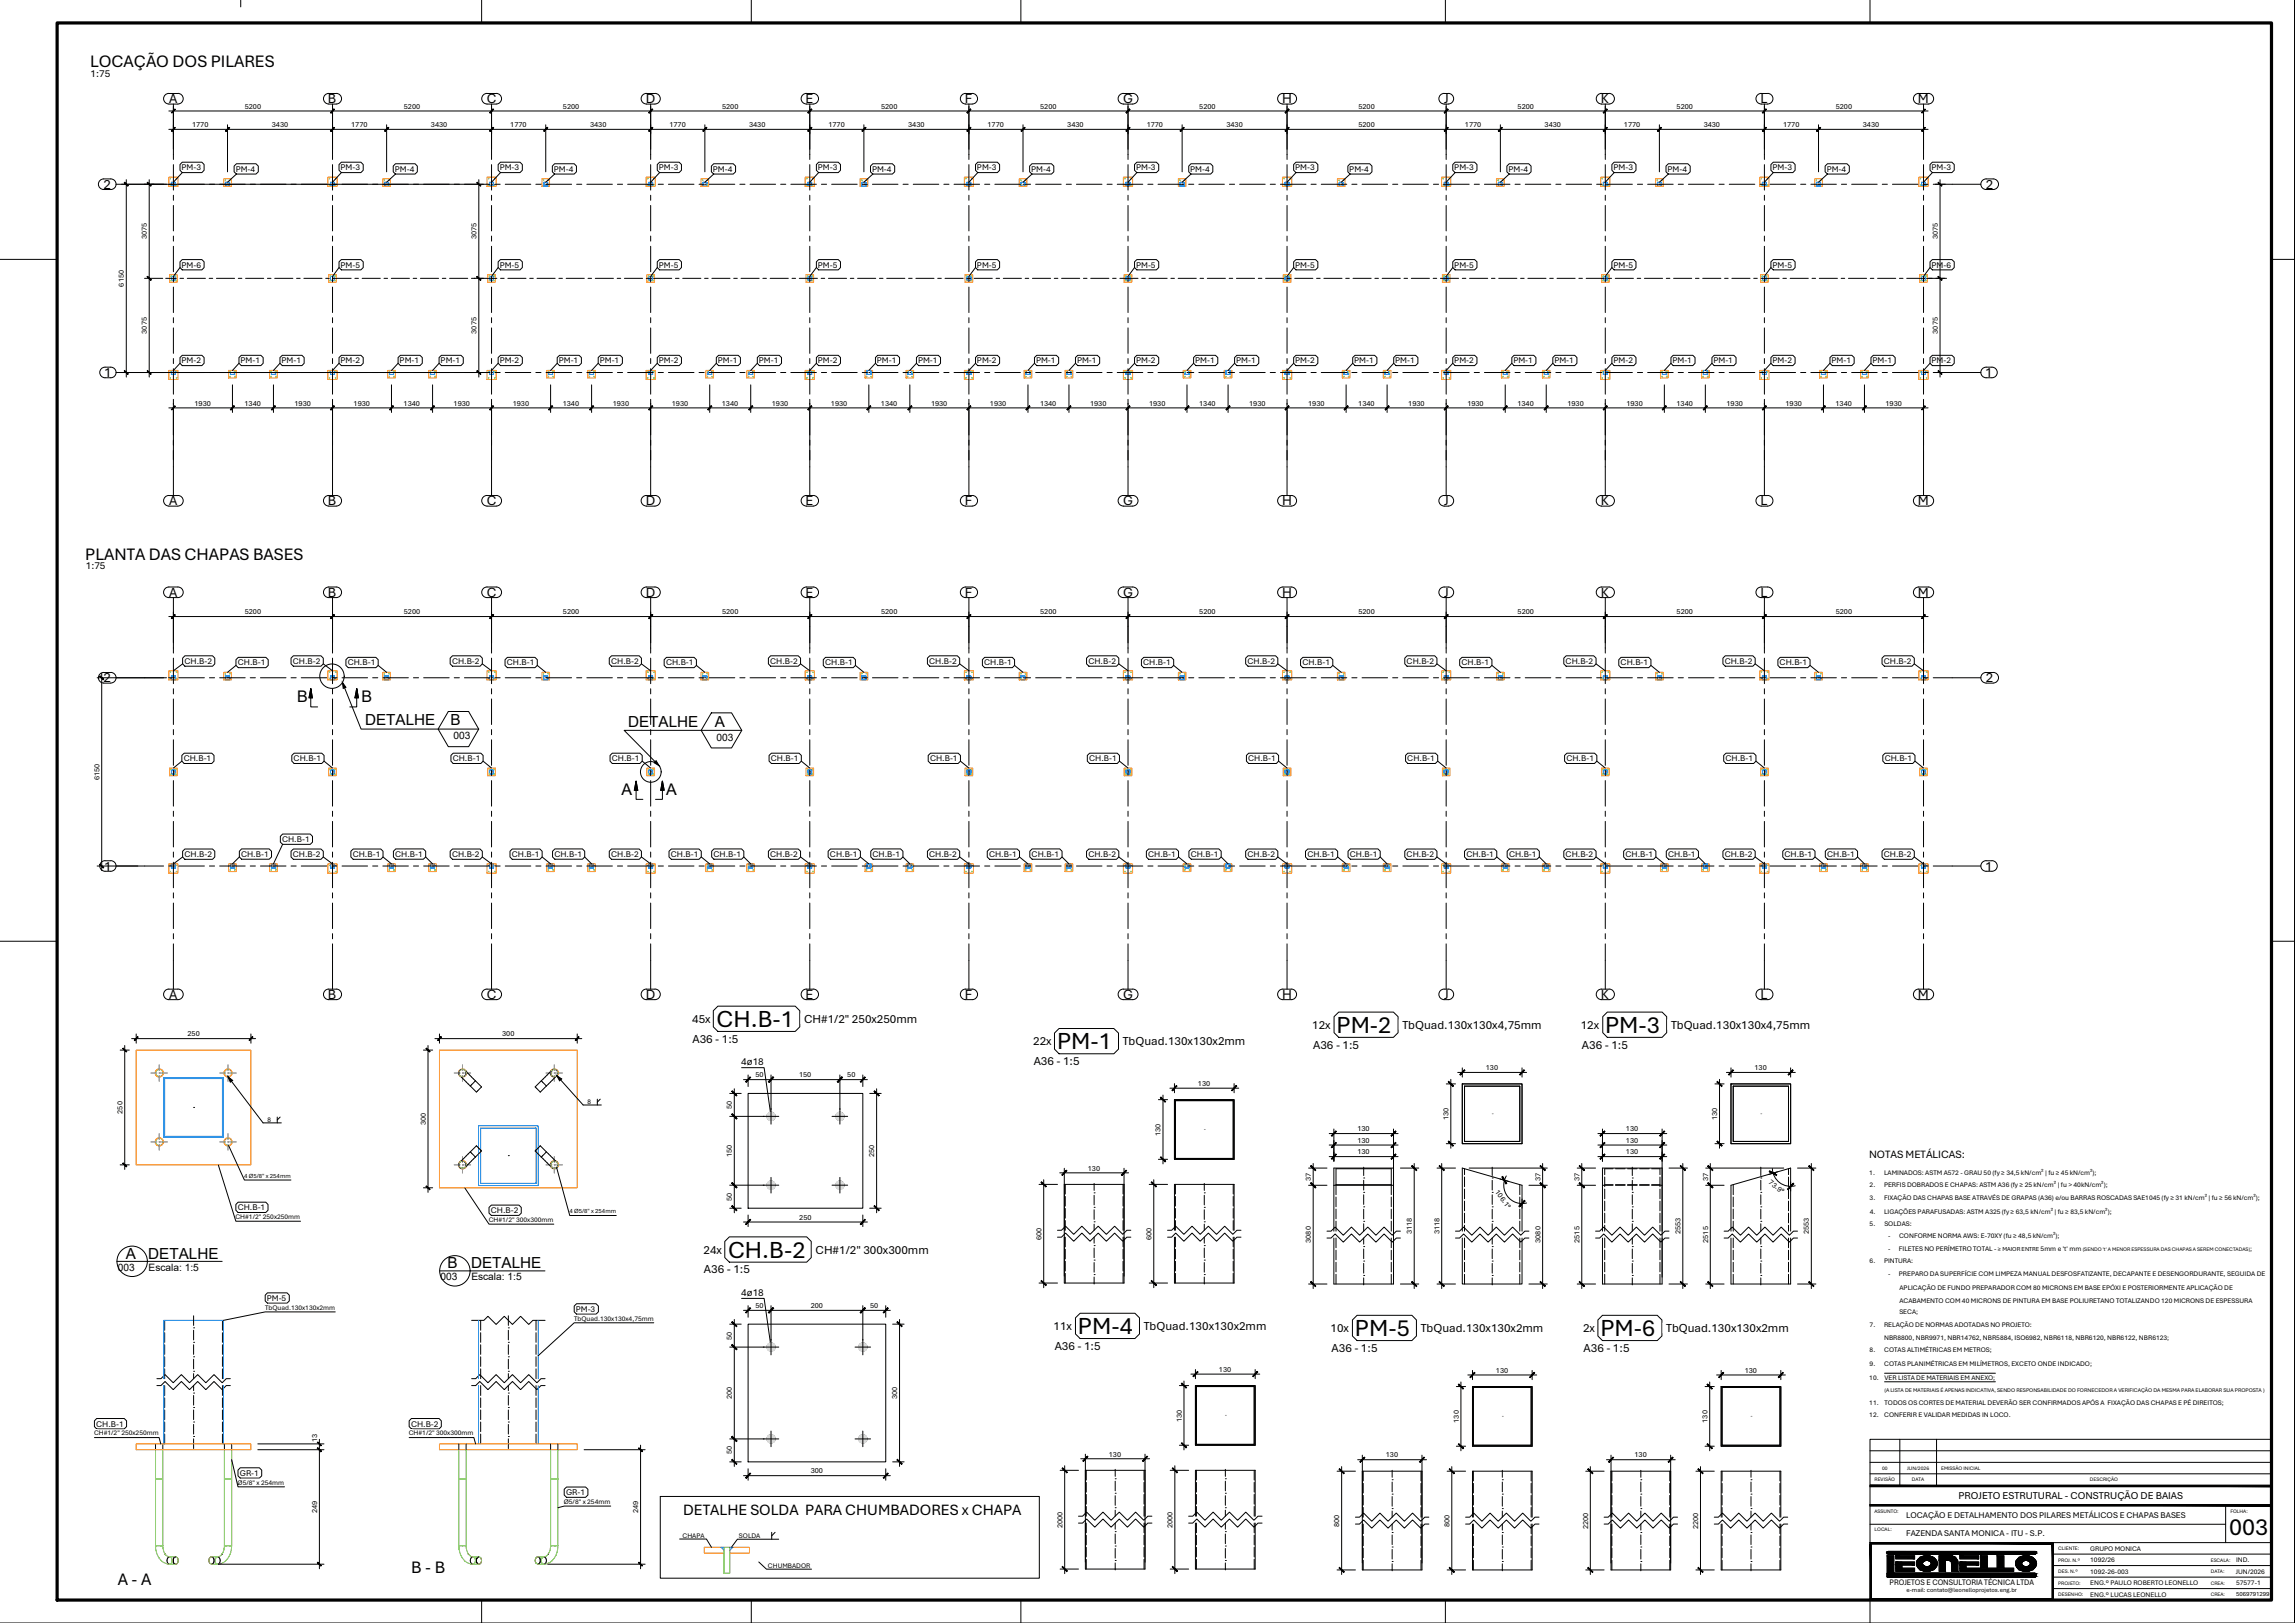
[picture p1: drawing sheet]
<svg xmlns="http://www.w3.org/2000/svg" width="1000mm" height="707mm" viewBox="0 0 1000 707" stroke-linecap="round" stroke-linejoin="round" font-family="sans-serif">
<defs><g id="words">
<g font-size="10.7">
<text x="312.3" y="447.3">CH.B-1</text>
<text x="582.5" y="449.8">PM-2</text>
<text x="699.5" y="449.8">PM-3</text>
<text x="460.6" y="457">PM-1</text>
<text x="317.3" y="547.8">CH.B-2</text>
<text x="469.8" y="581.1">PM-4</text>
<text x="590.5" y="582">PM-5</text>
<text x="697.4" y="582">PM-6</text>
<text x="971.4" y="668.5">003</text>
</g>
<g font-size="7.6">
<text x="39.2" y="29.4">LOCAÇÃO DOS PILARES</text>
<text x="37.2" y="243.8">PLANTA DAS CHAPAS BASES</text>
<text x="179.2" y="685.1">B - B</text>
<text x="51.3" y="690.3">A - A</text>
</g>
<g font-size="7">
<text x="129.5" y="306">B</text>
<text x="157.6" y="306">B</text>
<text x="270.8" y="346.2">A</text>
<text x="290.3" y="346.2">A</text>
</g>
<text font-size="6.8" x="297.7" y="659.9">DETALHE SOLDA PARA CHUMBADORES x CHAPA</text>
<g font-size="6.6">
<text x="159.1" y="316">DETALHE</text>
<text x="196.3" y="316">B</text>
<text x="273.7" y="316.6">DETALHE</text>
<text x="311.5" y="316.5">A</text>
<text x="54.9" y="548.3">A</text>
<text x="64.6" y="548.3">DETALHE</text>
<text x="195.1" y="552.4">B</text>
<text x="205.3" y="552.4">DETALHE</text>
</g>
<g font-size="6.1">
<text x="73.7" y="45">A</text>
<text x="142.9" y="45">B</text>
<text x="212.1" y="45">C</text>
<text x="281.4" y="45">D</text>
<text x="351.1" y="45">E</text>
<text x="420.5" y="45">F</text>
<text x="489.4" y="45">G</text>
<text x="558.8" y="45">H</text>
<text x="629.4" y="45">J</text>
<text x="697.6" y="45">K</text>
<text x="767.2" y="45">L</text>
<text x="835.8" y="45">M</text>
<text x="45.1" y="82.3">2</text>
<text x="865.5" y="82.3">2</text>
<text x="45.4" y="164.3">1</text>
<text x="865.2" y="164.3">1</text>
<text x="73.7" y="220.2">A</text>
<text x="142.9" y="220.2">B</text>
<text x="212.1" y="220.2">C</text>
<text x="281.4" y="220.2">D</text>
<text x="351.1" y="220.2">E</text>
<text x="420.5" y="220.2">F</text>
<text x="489.4" y="220.2">G</text>
<text x="558.8" y="220.2">H</text>
<text x="629.4" y="220.2">J</text>
<text x="697.6" y="220.2">K</text>
<text x="767.2" y="220.2">L</text>
<text x="835.8" y="220.2">M</text>
<text x="73.7" y="260">A</text>
<text x="142.9" y="260">B</text>
<text x="212.1" y="260">C</text>
<text x="281.4" y="260">D</text>
<text x="351.1" y="260">E</text>
<text x="420.5" y="260">F</text>
<text x="489.4" y="260">G</text>
<text x="558.8" y="260">H</text>
<text x="629.4" y="260">J</text>
<text x="697.6" y="260">K</text>
<text x="767.2" y="260">L</text>
<text x="835.8" y="260">M</text>
<text x="45.1" y="297.2">2</text>
<text x="865.5" y="297.2">2</text>
<text x="45.4" y="379.2">1</text>
<text x="865.2" y="379.2">1</text>
<text x="73.7" y="435.1">A</text>
<text x="142.9" y="435.1">B</text>
<text x="212.1" y="435.1">C</text>
<text x="281.4" y="435.1">D</text>
<text x="351.1" y="435.1">E</text>
<text x="420.5" y="435.1">F</text>
<text x="489.4" y="435.1">G</text>
<text x="558.8" y="435.1">H</text>
<text x="629.4" y="435.1">J</text>
<text x="697.6" y="435.1">K</text>
<text x="767.2" y="435.1">L</text>
<text x="835.8" y="435.1">M</text>
</g>
<g font-size="5.3">
<text x="301.7" y="445.5">45x</text>
<text x="350.4" y="445.5">CH#1/2&quot; 250x250mm</text>
<text x="571.8" y="448.1">12x</text>
<text x="611.1" y="448.1">TbQuad.130x130x4,75mm</text>
<text x="688.9" y="448.1">12x</text>
<text x="728.2" y="448.1">TbQuad.130x130x4,75mm</text>
<text x="301.8" y="454.2">A36 - 1:5</text>
<text x="450.3" y="455.3">22x</text>
<text x="489.3" y="455.3">TbQuad.130x130x2mm</text>
<text x="572.3" y="456.7">A36 - 1:5</text>
<text x="689.4" y="456.7">A36 - 1:5</text>
<text x="450.5" y="463.9">A36 - 1:5</text>
<text x="306.6" y="546">24x</text>
<text x="355.4" y="546">CH#1/2&quot; 300x300mm</text>
<text x="306.8" y="554.7">A36 - 1:5</text>
<text x="459.1" y="579.3">11x</text>
<text x="498.5" y="579.3">TbQuad.130x130x2mm</text>
<text x="579.8" y="580.2">10x</text>
<text x="619.1" y="580.2">TbQuad.130x130x2mm</text>
<text x="689.9" y="580.2">2x</text>
<text x="726.1" y="580.2">TbQuad.130x130x2mm</text>
<text x="459.6" y="588">A36 - 1:5</text>
<text x="580.3" y="588.9">A36 - 1:5</text>
<text x="690.1" y="588.9">A36 - 1:5</text>
</g>
<text font-size="4.9" x="814.5" y="504.4">NOTAS METÁLICAS:</text>
<g font-size="4.6">
<text x="39.5" y="33.6">1:75</text>
<text x="37.4" y="248">1:75</text>
<text x="323" y="464.1">4ø18</text>
<text x="323" y="564.6">4ø18</text>
<text x="853.5" y="652.9">PROJETO ESTRUTURAL - CONSTRUÇÃO DE BAIAS</text>
</g>
<g font-size="4.4">
<text x="197.6" y="322">003</text>
<text x="312.2" y="322.6">003</text>
<text x="51.3" y="553.6">003</text>
<text x="64.8" y="553.6">Escala: 1:5</text>
<text x="191.9" y="557.7">003</text>
<text x="205.4" y="557.7">Escala: 1:5</text>
</g>
<g font-size="3.8">
<text x="79.1" y="74.2">PM-3</text>
<text x="102.7" y="74.8">PM-4</text>
<text x="148.4" y="74.2">PM-3</text>
<text x="172" y="74.8">PM-4</text>
<text x="217.8" y="74.2">PM-3</text>
<text x="241.4" y="74.8">PM-4</text>
<text x="287.1" y="74.2">PM-3</text>
<text x="310.7" y="74.8">PM-4</text>
<text x="356.4" y="74.2">PM-3</text>
<text x="380" y="74.8">PM-4</text>
<text x="425.7" y="74.2">PM-3</text>
<text x="449.4" y="74.8">PM-4</text>
<text x="495.1" y="74.2">PM-3</text>
<text x="518.7" y="74.8">PM-4</text>
<text x="564.4" y="74.2">PM-3</text>
<text x="588" y="74.8">PM-4</text>
<text x="633.8" y="74.2">PM-3</text>
<text x="657.4" y="74.8">PM-4</text>
<text x="703.1" y="74.2">PM-3</text>
<text x="726.7" y="74.8">PM-4</text>
<text x="772.4" y="74.2">PM-3</text>
<text x="796" y="74.8">PM-4</text>
<text x="841.8" y="74.2">PM-3</text>
<text x="79.1" y="116.5">PM-6</text>
<text x="148.4" y="116.5">PM-5</text>
<text x="217.8" y="116.5">PM-5</text>
<text x="287.1" y="116.5">PM-5</text>
<text x="356.4" y="116.5">PM-5</text>
<text x="425.7" y="116.5">PM-5</text>
<text x="495.1" y="116.5">PM-5</text>
<text x="564.4" y="116.5">PM-5</text>
<text x="633.8" y="116.5">PM-5</text>
<text x="703.1" y="116.5">PM-5</text>
<text x="772.4" y="116.5">PM-5</text>
<text x="841.8" y="116.5">PM-6</text>
<text x="79.1" y="158.2">PM-2</text>
<text x="104.8" y="158.2">PM-1</text>
<text x="122.7" y="158.2">PM-1</text>
<text x="148.4" y="158.2">PM-2</text>
<text x="174.2" y="158.2">PM-1</text>
<text x="192" y="158.2">PM-1</text>
<text x="217.8" y="158.2">PM-2</text>
<text x="243.5" y="158.2">PM-1</text>
<text x="261.4" y="158.2">PM-1</text>
<text x="287.1" y="158.2">PM-2</text>
<text x="312.8" y="158.2">PM-1</text>
<text x="330.7" y="158.2">PM-1</text>
<text x="356.4" y="158.2">PM-2</text>
<text x="382.1" y="158.2">PM-1</text>
<text x="400" y="158.2">PM-1</text>
<text x="425.7" y="158.2">PM-2</text>
<text x="451.5" y="158.2">PM-1</text>
<text x="469.3" y="158.2">PM-1</text>
<text x="495.1" y="158.2">PM-2</text>
<text x="520.8" y="158.2">PM-1</text>
<text x="538.7" y="158.2">PM-1</text>
<text x="564.4" y="158.2">PM-2</text>
<text x="590.2" y="158.2">PM-1</text>
<text x="608" y="158.2">PM-1</text>
<text x="633.8" y="158.2">PM-2</text>
<text x="659.5" y="158.2">PM-1</text>
<text x="677.4" y="158.2">PM-1</text>
<text x="703.1" y="158.2">PM-2</text>
<text x="728.8" y="158.2">PM-1</text>
<text x="746.7" y="158.2">PM-1</text>
<text x="772.4" y="158.2">PM-2</text>
<text x="798.2" y="158.2">PM-1</text>
<text x="816" y="158.2">PM-1</text>
<text x="841.8" y="158.2">PM-2</text>
<text x="80.4" y="289.2">CH.B-2</text>
<text x="103.6" y="289.9">CH.B-1</text>
<text x="127.6" y="289.2">CH.B-2</text>
<text x="151.6" y="289.9">CH.B-1</text>
<text x="197" y="289.2">CH.B-2</text>
<text x="220.9" y="289.9">CH.B-1</text>
<text x="266.3" y="289.2">CH.B-2</text>
<text x="290.2" y="289.9">CH.B-1</text>
<text x="335.6" y="289.2">CH.B-2</text>
<text x="359.6" y="289.9">CH.B-1</text>
<text x="405" y="289.2">CH.B-2</text>
<text x="428.9" y="289.9">CH.B-1</text>
<text x="474.3" y="289.2">CH.B-2</text>
<text x="498.2" y="289.9">CH.B-1</text>
<text x="543.6" y="289.2">CH.B-2</text>
<text x="567.6" y="289.9">CH.B-1</text>
<text x="613" y="289.2">CH.B-2</text>
<text x="636.9" y="289.9">CH.B-1</text>
<text x="682.3" y="289.2">CH.B-2</text>
<text x="706.2" y="289.9">CH.B-1</text>
<text x="751.6" y="289.2">CH.B-2</text>
<text x="775.5" y="289.9">CH.B-1</text>
<text x="821" y="289.2">CH.B-2</text>
<text x="80.1" y="331.6">CH.B-1</text>
<text x="128" y="331.6">CH.B-1</text>
<text x="197.3" y="331.6">CH.B-1</text>
<text x="266.6" y="331.6">CH.B-1</text>
<text x="336" y="331.6">CH.B-1</text>
<text x="405.3" y="331.6">CH.B-1</text>
<text x="474.6" y="331.6">CH.B-1</text>
<text x="544" y="331.6">CH.B-1</text>
<text x="613.3" y="331.6">CH.B-1</text>
<text x="682.6" y="331.6">CH.B-1</text>
<text x="752" y="331.6">CH.B-1</text>
<text x="821.3" y="331.6">CH.B-1</text>
<text x="122.9" y="366.8">CH.B-1</text>
<text x="80.4" y="373.3">CH.B-2</text>
<text x="105.1" y="373.3">CH.B-1</text>
<text x="127.6" y="373.3">CH.B-2</text>
<text x="153.7" y="373.3">CH.B-1</text>
<text x="172.3" y="373.3">CH.B-1</text>
<text x="197" y="373.3">CH.B-2</text>
<text x="223.1" y="373.3">CH.B-1</text>
<text x="241.6" y="373.3">CH.B-1</text>
<text x="266.3" y="373.3">CH.B-2</text>
<text x="292.4" y="373.3">CH.B-1</text>
<text x="310.9" y="373.3">CH.B-1</text>
<text x="335.6" y="373.3">CH.B-2</text>
<text x="361.7" y="373.3">CH.B-1</text>
<text x="380.2" y="373.3">CH.B-1</text>
<text x="405" y="373.3">CH.B-2</text>
<text x="431" y="373.3">CH.B-1</text>
<text x="449.6" y="373.3">CH.B-1</text>
<text x="474.3" y="373.3">CH.B-2</text>
<text x="500.4" y="373.3">CH.B-1</text>
<text x="518.9" y="373.3">CH.B-1</text>
<text x="543.6" y="373.3">CH.B-2</text>
<text x="569.7" y="373.3">CH.B-1</text>
<text x="588.3" y="373.3">CH.B-1</text>
<text x="613" y="373.3">CH.B-2</text>
<text x="639" y="373.3">CH.B-1</text>
<text x="657.6" y="373.3">CH.B-1</text>
<text x="682.3" y="373.3">CH.B-2</text>
<text x="708.4" y="373.3">CH.B-1</text>
<text x="726.9" y="373.3">CH.B-1</text>
<text x="751.6" y="373.3">CH.B-2</text>
<text x="777.7" y="373.3">CH.B-1</text>
<text x="796.2" y="373.3">CH.B-1</text>
<text x="821" y="373.3">CH.B-2</text>
<text x="103.6" y="527.2">CH.B-1</text>
<text x="213.9" y="528.4">CH.B-2</text>
<text x="116.2" y="566.7">PM-5</text>
<text x="250.9" y="571.4">PM-3</text>
<text x="41.9" y="621.4">CH.B-1</text>
<text x="179.1" y="621.4">CH.B-2</text>
<text x="104.5" y="642.9">GR-1</text>
<text x="246.7" y="651.2">GR-1</text>
<text x="830.7" y="661.2">LOCAÇÃO E DETALHAMENTO DOS PILARES METÁLICOS E CHAPAS BASES</text>
<text x="830.7" y="669.2">FAZENDA SANTA MONICA - ITU - S.P.</text>
</g>
<text font-size="3.7" x="823.5" y="690.4">PROJETOS E CONSULTORIA TÉCNICA LTDA</text>
<g font-size="3.3">
<text x="106.6" y="47.4">5200</text>
<text x="176" y="47.4">5200</text>
<text x="245.3" y="47.4">5200</text>
<text x="314.7" y="47.4">5200</text>
<text x="384" y="47.4">5200</text>
<text x="453.3" y="47.4">5200</text>
<text x="522.6" y="47.4">5200</text>
<text x="592" y="47.4">5200</text>
<text x="661.3" y="47.4">5200</text>
<text x="730.6" y="47.4">5200</text>
<text x="800" y="47.4">5200</text>
<text x="83.7" y="55.3">1770</text>
<text x="118.4" y="55.3">3430</text>
<text x="153" y="55.3">1770</text>
<text x="187.8" y="55.3">3430</text>
<text x="222.4" y="55.3">1770</text>
<text x="257.1" y="55.3">3430</text>
<text x="291.7" y="55.3">1770</text>
<text x="326.4" y="55.3">3430</text>
<text x="361" y="55.3">1770</text>
<text x="395.8" y="55.3">3430</text>
<text x="430.4" y="55.3">1770</text>
<text x="465.1" y="55.3">3430</text>
<text x="499.7" y="55.3">1770</text>
<text x="534.5" y="55.3">3430</text>
<text x="592" y="55.3">5200</text>
<text x="638.4" y="55.3">1770</text>
<text x="673.1" y="55.3">3430</text>
<text x="707.7" y="55.3">1770</text>
<text x="742.4" y="55.3">3430</text>
<text x="777" y="55.3">1770</text>
<text x="811.8" y="55.3">3430</text>
<text x="64" y="104.3" transform="rotate(-90 64 104.3)">3075</text>
<text x="207.6" y="104.3" transform="rotate(-90 207.6 104.3)">3075</text>
<text x="844.4" y="104.3" transform="rotate(-90 844.4 104.3)">3075</text>
<text x="54" y="124.8" transform="rotate(-90 54 124.8)">6150</text>
<text x="64" y="145.3" transform="rotate(-90 64 145.3)">3075</text>
<text x="207.6" y="145.3" transform="rotate(-90 207.6 145.3)">3075</text>
<text x="844.4" y="145.3" transform="rotate(-90 844.4 145.3)">3075</text>
<text x="84.8" y="176.7">1930</text>
<text x="106.6" y="176.7">1340</text>
<text x="128.4" y="176.7">1930</text>
<text x="154.1" y="176.7">1930</text>
<text x="175.9" y="176.7">1340</text>
<text x="197.7" y="176.7">1930</text>
<text x="223.4" y="176.7">1930</text>
<text x="245.2" y="176.7">1340</text>
<text x="267" y="176.7">1930</text>
<text x="292.8" y="176.7">1930</text>
<text x="314.6" y="176.7">1340</text>
<text x="336.4" y="176.7">1930</text>
<text x="362.1" y="176.7">1930</text>
<text x="383.9" y="176.7">1340</text>
<text x="405.7" y="176.7">1930</text>
<text x="431.4" y="176.7">1930</text>
<text x="453.2" y="176.7">1340</text>
<text x="475" y="176.7">1930</text>
<text x="500.8" y="176.7">1930</text>
<text x="522.6" y="176.7">1340</text>
<text x="544.4" y="176.7">1930</text>
<text x="570.1" y="176.7">1930</text>
<text x="591.9" y="176.7">1340</text>
<text x="613.7" y="176.7">1930</text>
<text x="639.4" y="176.7">1930</text>
<text x="661.2" y="176.7">1340</text>
<text x="683" y="176.7">1930</text>
<text x="708.8" y="176.7">1930</text>
<text x="730.6" y="176.7">1340</text>
<text x="752.4" y="176.7">1930</text>
<text x="778.1" y="176.7">1930</text>
<text x="799.9" y="176.7">1340</text>
<text x="821.7" y="176.7">1930</text>
<text x="106.6" y="267.6">5200</text>
<text x="176" y="267.6">5200</text>
<text x="245.3" y="267.6">5200</text>
<text x="314.7" y="267.6">5200</text>
<text x="384" y="267.6">5200</text>
<text x="453.3" y="267.6">5200</text>
<text x="522.6" y="267.6">5200</text>
<text x="592" y="267.6">5200</text>
<text x="661.3" y="267.6">5200</text>
<text x="730.6" y="267.6">5200</text>
<text x="800" y="267.6">5200</text>
<text x="43.3" y="339.8" transform="rotate(-90 43.3 339.8)">6150</text>
<text x="81.7" y="451.4">250</text>
<text x="218.9" y="451.4">300</text>
<text x="647.5" y="466.1">130</text>
<text x="764.6" y="466.1">130</text>
<text x="329.2" y="469.3">50</text>
<text x="348.2" y="469.3">150</text>
<text x="369.2" y="469.3">50</text>
<text x="522.1" y="473">130</text>
<text x="53.3" y="485.1" transform="rotate(-90 53.3 485.1)">250</text>
<text x="319" y="483.1" transform="rotate(-90 319 483.1)">50</text>
<text x="185.5" y="490.1" transform="rotate(-90 185.5 490.1)">300</text>
<text x="631.3" y="487.9" transform="rotate(-90 631.3 487.9)">130</text>
<text x="748.3" y="487.9" transform="rotate(-90 748.3 487.9)">130</text>
<text x="505.8" y="494.7" transform="rotate(-90 505.8 494.7)">130</text>
<text x="591.5" y="497.8">130</text>
<text x="591.5" y="492.8">130</text>
<text x="708.6" y="497.8">130</text>
<text x="708.6" y="492.8">130</text>
<text x="381" y="503.9" transform="rotate(-90 381 503.9)">250</text>
<text x="591.5" y="502.8">130</text>
<text x="708.6" y="502.8">130</text>
<text x="319" y="504" transform="rotate(-90 319 504)">150</text>
<text x="474" y="509.9">130</text>
<text x="571.2" y="514.3" transform="rotate(-90 571.2 514.3)">37</text>
<text x="671.3" y="514.3" transform="rotate(-90 671.3 514.3)">37</text>
<text x="688.3" y="514.3" transform="rotate(-90 688.3 514.3)">37</text>
<text x="744.3" y="514.3" transform="rotate(-90 744.3 514.3)">37</text>
<text x="770.6" y="515.5" transform="rotate(37 770.6 515.5)">73.9°</text>
<text x="651.4" y="519.2" transform="rotate(53 651.4 519.2)">106.1°</text>
<text x="319" y="523.1" transform="rotate(-90 319 523.1)">50</text>
<text x="348.3" y="531.3">250</text>
<text x="615.3" y="537.6" transform="rotate(-90 615.3 537.6)">3118</text>
<text x="627.3" y="537.6" transform="rotate(-90 627.3 537.6)">3118</text>
<text x="732.4" y="537.6" transform="rotate(-90 732.4 537.6)">2553</text>
<text x="788.3" y="537.6" transform="rotate(-90 788.3 537.6)">2553</text>
<text x="453.8" y="540.1" transform="rotate(-90 453.8 540.1)">600</text>
<text x="501.8" y="540.1" transform="rotate(-90 501.8 540.1)">600</text>
<text x="571.2" y="541.4" transform="rotate(-90 571.2 541.4)">3080</text>
<text x="671.3" y="541.4" transform="rotate(-90 671.3 541.4)">3080</text>
<text x="688.3" y="541.4" transform="rotate(-90 688.3 541.4)">2515</text>
<text x="744.3" y="541.4" transform="rotate(-90 744.3 541.4)">2515</text>
<text x="329.2" y="569.8">50</text>
<text x="353.3" y="569.8">200</text>
<text x="379.2" y="569.8">50</text>
<text x="319" y="583.6" transform="rotate(-90 319 583.6)">50</text>
<text x="531.2" y="597.5">130</text>
<text x="651.9" y="598">130</text>
<text x="760.3" y="598">130</text>
<text x="319" y="609.5" transform="rotate(-90 319 609.5)">200</text>
<text x="391" y="609.5" transform="rotate(-90 391 609.5)">300</text>
<text x="515" y="619.3" transform="rotate(-90 515 619.3)">130</text>
<text x="635.7" y="619.7" transform="rotate(-90 635.7 619.7)">130</text>
<text x="744.1" y="619.7" transform="rotate(-90 744.1 619.7)">130</text>
<text x="138.2" y="628.3" transform="rotate(-90 138.2 628.3)">13</text>
<text x="319" y="633.6" transform="rotate(-90 319 633.6)">50</text>
<text x="483.2" y="634.4">130</text>
<text x="603.9" y="634.8">130</text>
<text x="712.3" y="634.8">130</text>
<text x="353.3" y="641.8">300</text>
<text x="138.2" y="659.1" transform="rotate(-90 138.2 659.1)">249</text>
<text x="278.1" y="659.1" transform="rotate(-90 278.1 659.1)">249</text>
<text x="463" y="665.5" transform="rotate(-90 463 665.5)">2000</text>
<text x="511" y="665.5" transform="rotate(-90 511 665.5)">2000</text>
<text x="583.6" y="665.1" transform="rotate(-90 583.6 665.1)">800</text>
<text x="631.7" y="665.1" transform="rotate(-90 631.7 665.1)">800</text>
<text x="692.1" y="665.9" transform="rotate(-90 692.1 665.9)">2200</text>
<text x="740" y="665.9" transform="rotate(-90 740 665.9)">2200</text>
</g>
<g font-size="3">
<text x="814.6" y="512">1.</text>
<text x="821.1" y="512">LAMINADOS: ASTM A572 - GRAU 50 (fy ≥ 34,5 kN/cm² | fu ≥ 45 kN/cm²);</text>
<text x="814.7" y="517">2.</text>
<text x="821.1" y="517">PERFIS DOBRADOS E CHAPAS: ASTM A36 (fy ≥ 25 kN/cm² | fu &gt; 40kN/cm²);</text>
<text x="814.7" y="522.6">3.</text>
<text x="821.1" y="522.6">FIXAÇÃO DAS CHAPAS BASE ATRAVÉS DE GRAPAS (A36) e/ou BARRAS ROSCADAS SAE1045 (fy ≥ 31 kN/cm² | fu ≥ 56 kN/cm²);</text>
<text x="102.6" y="531">CH#1/2&quot; 250x250mm</text>
<text x="213" y="532.3">CH#1/2&quot; 300x300mm</text>
<text x="814.8" y="528.6">4.</text>
<text x="821.1" y="528.6">LIGAÇÕES PARAFUSADAS: ASTM A325 (fy ≥ 63,5 kN/cm² | fu ≥ 83,5 kN/cm²);</text>
<text x="814.7" y="534.1">5.</text>
<text x="821.2" y="534.1">SOLDAS:</text>
<text x="822.8" y="539.2">-</text>
<text x="827.6" y="539.2">CONFORME NORMA AWS: E-70XY (fu ≥ 48,5 kN/cm²);</text>
<text x="822.8" y="544.7">-</text>
<text x="827.5" y="544.7">FILETES NO PERÍMETRO TOTAL -</text>
<text x="889.3" y="544.7">5mm e 't' mm</text>
<text x="980.7" y="544.7">;</text>
<text x="814.7" y="550.2">6.</text>
<text x="821.1" y="550.2">PINTURA:</text>
<text x="822.8" y="555.8">-</text>
<text x="827.5" y="555.8">PREPARO DA SUPERFÍCIE COM LIMPEZA MANUAL DESFOSFATIZANTE, DECAPANTE E DESENGORDURANTE, SEGUIDA DE</text>
<text x="827.8" y="561.9">APLICAÇÃO DE FUNDO PREPARADOR COM 80 MICRONS EM BASE EPÓXI E POSTERIORMENTE APLICAÇÃO DE</text>
<text x="827.8" y="567.4">ACABAMENTO COM 40 MICRONS DE PINTURA EM BASE POLIURETANO TOTALIZANDO 120 MICRONS DE ESPESSURA</text>
<text x="115.5" y="570.5">TbQuad.130x130x2mm</text>
<text x="250.2" y="575.2">TbQuad.130x130x4,75mm</text>
<text x="827.7" y="572.5">SECA;</text>
<text x="814.7" y="578">7.</text>
<text x="821.1" y="578">RELAÇÃO DE NORMAS ADOTADAS NO PROJETO:</text>
<text x="821.1" y="583.5">NBR8800, NBR9971, NBR14762, NBR5884, ISO6982, NBR6118, NBR6120, NBR6122, NBR6123;</text>
<text x="814.7" y="589.1">8.</text>
<text x="821.1" y="589.1">COTAS ALTIMÉTRICAS EM METROS;</text>
<text x="814.7" y="595.1">9.</text>
<text x="821.1" y="595.1">COTAS PLANIMÉTRICAS EM MILÍMETROS, EXCETO ONDE INDICADO;</text>
<text x="814.6" y="601">10.</text>
<text x="821.3" y="601">VER LISTA DE MATERIAIS EM ANEXO;</text>
<text x="814.6" y="611.8">11.</text>
<text x="821.3" y="611.8">TODOS OS CORTES DE MATERIAL DEVERÃO SER CONFIRMADOS APÓS A FIXAÇÃO DAS CHAPAS E PÉ DIREITOS;</text>
<text x="814.6" y="617.3">12.</text>
<text x="821.1" y="617.3">CONFERIR E VALIDAR MEDIDAS IN LOCO.</text>
<text x="41" y="625.2">CH#1/2&quot; 250x250mm</text>
<text x="178.1" y="625.2">CH#1/2&quot; 300x300mm</text>
<text x="103.5" y="646.7">Ø5/8&quot; x 254mm</text>
<text x="245.7" y="655">Ø5/8&quot; x 254mm</text>
<text x="297.4" y="670">CHAPA</text>
<text x="322" y="670.1">SOLDA</text>
<text x="910.9" y="675.5">GRUPO MONICA</text>
<text x="334.6" y="683.1">CHUMBADOR</text>
<text x="910.9" y="680.5">1092/26</text>
<text x="974.4" y="680.5">IND.</text>
<text x="910.9" y="685.5">1092-26-003</text>
<text x="974.3" y="685.5">JUN/2026</text>
<text x="910.9" y="690.5">ENG.º PAULO ROBERTO LEONELLO</text>
<text x="910.9" y="695.5">ENG.º LUCAS LEONELLO</text>
<text x="974.4" y="690.5">57577-1</text>
</g>
<g font-size="2.8">
<text x="256" y="480.9">8</text>
<text x="116.6" y="488.7">8</text>
</g>
<g font-size="2.7">
<text x="106.4" y="513">4 Ø5/8&quot; x 254mm</text>
<text x="248.2" y="528.4">4 Ø5/8&quot; x 254mm</text>
<text x="830.8" y="693.4">e-mail: contato@leonelloprojetos.eng.br</text>
<text x="974.4" y="695.4">5069791299</text>
</g>
<text font-size="2.6" x="870.7" y="544.7">≥ MAIOR ENTRE</text>
<text font-size="2.4" x="821.2" y="606.4">(A LISTA DE MATERIAIS É APENAS INDICATIVA, SENDO RESPONSABILIDADE DO FORNECEDOR A VERIFICAÇÃO DA MESMA PARA ELABORAR SUA PROPOSTA )</text>
<g font-size="2.3">
<text x="907.6" y="544.7">(SENDO 't' A MENOR ESPESSURA DAS CHAPAS A SEREM CONECTADAS)</text>
<text x="820.2" y="640.2">00</text>
<text x="831.1" y="640.2">JUN/2026</text>
<text x="845.9" y="640.2">EMISSÃO INICIAL</text>
<text x="816.9" y="645.2">REVISÃO</text>
<text x="833.2" y="645.2">DATA</text>
<text x="910.8" y="645.2">DESCRIÇÃO</text>
<text x="816.9" y="658.9">ASSUNTO:</text>
<text x="972" y="658.9">FOLHA:</text>
<text x="816.9" y="666.9">LOCAL:</text>
<text x="897" y="675.2">CLIENTE:</text>
<text x="897" y="680.2">PROJ. N.º</text>
<text x="963.4" y="680.2">ESCALA:</text>
<text x="897" y="685.2">DES. N.º</text>
<text x="963.4" y="685.2">DATA:</text>
<text x="897" y="690.2">PROJETO:</text>
<text x="897" y="695.2">DESENHO:</text>
<text x="963.4" y="690.2">CREA:</text>
<text x="963.4" y="695.2">CREA:</text>
</g>
</g></defs>
<!-- layer: Columns -->
<g fill="none" stroke="#000" stroke-width=".44">
<path d="M75.6 80.3h.1M99.1 80.3h.1M144.9 80.3h.1M168.5 80.3h.1M214.2 80.3h.1M237.8 80.3h.1M283.5 80.3h.1M307.2 80.3h.1M352.9 80.3h.1M376.5 80.3h.1M422.2 80.3h.1M445.8 80.3h.1"/>
<path d="M491.6 80.3h.1M515.2 80.3h.1M560.9 80.3h.1M584.5 80.3h.1M630.2 80.3h.1M653.8 80.3h.1M699.6 80.3h.1M723.1 80.3h.1M768.9 80.3h.1M792.5 80.3h.1M838.2 80.3h.1M75.6 121.2h.1"/>
<path d="M144.9 121.2h.1M214.2 121.2h.1M283.5 121.2h.1M352.9 121.2h.1M422.2 121.2h.1M491.6 121.2h.1M560.9 121.2h.1M630.2 121.2h.1M699.6 121.2h.1M768.9 121.2h.1M838.2 121.2h.1M75.6 162.3h.1"/>
<path d="M101.3 162.3h.1M119.2 162.3h.1M144.9 162.3h.1M170.6 162.3h.1M188.5 162.3h.1M214.2 162.3h.1M239.9 162.3h.1M257.8 162.3h.1M283.5 162.3h.1M309.3 162.3h.1M327.2 162.3h.1M352.9 162.3h.1"/>
<path d="M378.6 162.3h.1M396.5 162.3h.1M422.2 162.3h.1M448 162.3h.1M465.8 162.3h.1M491.6 162.3h.1M517.3 162.3h.1M535.2 162.3h.1M560.9 162.3h.1M586.6 162.3h.1M604.5 162.3h.1M630.2 162.3h.1"/>
<path d="M656 162.3h.1M673.8 162.3h.1M699.6 162.3h.1M725.3 162.3h.1M743.2 162.3h.1M768.9 162.3h.1M794.6 162.3h.1M812.5 162.3h.1M838.2 162.3h.1M75.6 295.2h.1M99.1 295.2h.1M144.9 295.2h.1"/>
<path d="M168.5 295.2h.1M214.2 295.2h.1M237.8 295.2h.1M283.5 295.2h.1M307.2 295.2h.1M352.9 295.2h.1M376.5 295.2h.1M422.2 295.2h.1M445.8 295.2h.1M491.6 295.2h.1M515.2 295.2h.1M560.9 295.2h.1"/>
<path d="M584.5 295.2h.1M630.2 295.2h.1M653.8 295.2h.1M699.6 295.2h.1M723.1 295.2h.1M768.9 295.2h.1M792.5 295.2h.1M838.2 295.2h.1M75.6 336.3h.1M144.9 336.3h.1M214.2 336.3h.1M283.5 336.3h.1"/>
<path d="M352.9 336.3h.1M422.2 336.3h.1M491.6 336.3h.1M560.9 336.3h.1M630.2 336.3h.1M699.6 336.3h.1M768.9 336.3h.1M838.2 336.3h.1M75.6 377.2h.1M101.3 377.2h.1M119.2 377.2h.1M144.9 377.2h.1"/>
<path d="M170.6 377.2h.1M188.5 377.2h.1M214.2 377.2h.1M239.9 377.2h.1M257.8 377.2h.1M283.5 377.2h.1M309.3 377.2h.1M327.2 377.2h.1M352.9 377.2h.1M378.6 377.2h.1M396.5 377.2h.1M422.2 377.2h.1"/>
<path d="M448 377.2h.1M465.8 377.2h.1M491.6 377.2h.1M517.3 377.2h.1M535.2 377.2h.1M560.9 377.2h.1M586.6 377.2h.1M604.5 377.2h.1M630.2 377.2h.1M656 377.2h.1M673.8 377.2h.1M699.6 377.2h.1"/>
<path d="M725.3 377.2h.1M743.2 377.2h.1M768.9 377.2h.1M794.6 377.2h.1M812.5 377.2h.1M838.2 377.2h.1M84.4 482.4h.1M221.5 503.4h.1M71.8 575.1v4.4M84.4 578.4h.1M84.4 573.2v4.1M84.4 579.5v4.1"/>
<path d="M96.9 575.1v4.4M205.5 575.1h5.4l1.7-1.7 3.6 3.5 3.6-3.5 3.5 3.5 3.6-3.5 3.5 3.5 1.8-1.8h5.3M209.5 575.1v4.4M221.5 578.4h.1M221.5 573.2v4.1M221.5 579.5v4.1M233.6 575.1v4.4M71.8 580.5v4.2M71.8 585.8v4.2M71.8 591v4.2M71.8 596.3v4.2M84.4 597.3h.1"/>
<path d="M84.4 591h.1M84.4 584.7h.1M84.4 585.8v4.2M84.4 592.1v4.2M84.4 598.3v2.2M96.9 580.5v4.2M96.9 585.8v4.2M96.9 591v4.2M96.9 596.3v4.2M209.5 580.5v4.2M209.5 585.8v4.2M209.5 591v4.2"/>
<path d="M209.5 596.3v4.2M221.5 597.3h.1M221.5 591h.1M221.5 584.7h.1M221.5 585.8v4.2M221.5 592.1v4.2M221.5 598.3v2.2M233.6 580.5v4.2M233.6 585.8v4.2M233.6 591v4.2M233.6 596.3v4.2M68.4 603.5h1.7l1.8-1.7 3.6 3.5 3.5-3.5 3.6 3.5 3.5-3.5 3.6 3.5 3.6-3.5 3.5 3.5 1.8-1.8h1.8"/>
<path d="M68.4 600.5h1.7l1.8-1.7 3.6 3.5 3.5-3.5 3.6 3.5 3.5-3.5 3.6 3.5 3.6-3.5 3.5 3.5 1.8-1.8h1.8M71.8 603.5v4.4M71.8 608.9v4.2M71.8 614.2v4.2M71.8 619.4v4.2M84.4 619.4h.1M84.4 613.1h.1M84.4 606.8h.1M84.4 603.5v2.2M84.4 607.9v4.2M84.4 614.2v4.2M96.9 603.5v4.4"/>
<path d="M96.9 608.9v4.2M96.9 614.2v4.2M96.9 619.4v4.2M205.5 603.5h1.8l1.8-1.7 3.5 3.5 3.6-3.5 3.6 3.5 3.5-3.5 3.6 3.5 3.5-3.5 3.6 3.5 1.8-1.8h1.7M205.5 600.5h1.8l1.8-1.7 3.5 3.5 3.6-3.5 3.6 3.5 3.5-3.5 3.6 3.5 3.5-3.5 3.6 3.5 1.8-1.8h1.7M209.5 603.5v4.4M209.5 608.9v4.2M209.5 614.2v4.2M209.5 619.4v4.2M221.5 619.4h.1M221.5 613.1h.1M221.5 606.8h.1"/>
<path d="M221.5 603.5v2.2M221.5 607.9v4.2M221.5 614.2v4.2M233.6 603.5v4.4M233.6 608.9v4.2M233.6 614.2v4.2M233.6 619.4v4.2M71.8 624.7v4.2M84.4 625.7h.1M84.4 620.5v4.2M84.4 626.7v4.3M96.9 624.7v4.2"/>
<path d="M209.5 624.7v4.2M221.5 625.7h.1M221.5 620.5v4.2M221.5 626.7v4.3M233.6 624.7v4.2"/>
</g>
<g fill="none" stroke="#007fff" stroke-width=".44">
<path d="M74.7 79.4h1.7v1.7h-1.7zM74.8 79.5h1.6v1.6h-1.6zM98.3 79.4h1.7v1.7M98.3 79.4v1.7v-1.7M144 79.4h1.8v1.7h-1.8zM144.1 79.5h1.6v1.6h-1.6zM167.6 79.4h1.8v1.7h-1.8h1.7v-1.7zM167.6 79.4v1.7v-1.7M213.4 79.4h1.7v1.7h-1.7zM213.4 79.5h1.6v1.6h-1.6zM236.9 79.4h1.8v1.7v-1.7h-1.7v1.7zM282.7 79.4h1.7v1.7h-1.7z"/>
<path d="M282.7 79.5h1.7v1.6h-1.7M306.3 79.4h1.7v1.7v-1.7h-1.7v1.7h1.7h-1.7zM352 79.4h1.7v1.7h-1.7zM352.1 79.5h1.6v1.6h-1.6zM375.6 79.4h1.8v1.7h-1.8zM375.7 79.4h1.6v1.7M421.3 79.4h1.8v1.7h-1.8zM421.4 79.5h1.6v1.6h-1.6zM445 79.4h1.7v1.7M445 79.4v1.7v-1.7M490.7 79.4h1.7v1.7h-1.7zM490.8 79.5h1.6v1.6h-1.6z"/>
<path d="M514.3 79.4h1.7v1.7h-1.7h1.7v-1.7zM514.3 79.4v1.7v-1.7M560 79.4h1.8v1.7h-1.8zM560.1 79.5h1.6v1.6h-1.6zM583.6 79.4h1.7v1.7v-1.7h-1.7v1.7zM629.4 79.4h1.7v1.7h-1.7zM629.4 79.5h1.6v1.6h-1.6M652.9 79.4h1.8v1.7h-1.8zM698.7 79.4h1.7v1.7h-1.7zM698.8 79.5h1.6v1.6h-1.6zM722.3 79.4h1.7v1.7h-1.7zM722.3 79.4h1.7v1.7"/>
<path d="M768 79.4h1.7v1.7h-1.7zM768.1 79.5h1.6v1.6h-1.6zM791.6 79.4h1.8v1.7M791.6 79.4v1.7v-1.7M791.6 79.4h1.7v1.7M837.4 79.4h1.7v1.7h-1.7zM837.4 79.5h1.6v1.6h-1.6zM100 81.1h-1.7h1.7M236.9 81.1h1.8h-1.7M446.7 81.1h-1.7h1.7M583.6 81.1h1.7h-1.7M653 81.1v-1.7h1.6v1.7"/>
<path d="M793.3 81.1h-1.7h1.8M74.7 122.1v-1.7h1.7h-1.7v1.7h1.7M76.4 122.1v-1.7v1.7M144 120.4h1.8v1.7h-1.8zM144.1 120.4h1.6v1.7M213.4 120.4h1.7v1.7h-1.7zM213.4 122.1v-1.7h1.7v1.7M282.7 122.1h1.7v-1.7h-1.7h1.7v1.7M282.7 122.1v-1.7v1.7M352 120.4h1.7h-1.7M352 122.1v-1.7v1.7M352 122.1h1.7"/>
<path d="M353.7 122.1v-1.7v1.7M421.4 122.1v-1.7h1.7h-1.8v1.7h1.8M423.1 122.1v-1.7v1.7M490.7 120.4h1.7v1.7h-1.7zM490.7 120.4h1.7v1.7M560 120.4h1.8v1.7h-1.8zM560.1 122.1v-1.7h1.6v1.7M629.4 122.1h1.7v-1.7h-1.7h1.7v1.7M629.4 122.1v-1.7v1.7M698.7 120.4h1.7h-1.7M698.7 120.4v1.7h1.7M700.4 122.1v-1.7v1.7"/>
<path d="M768.1 122.1v-1.7h1.6h-1.7v1.7h1.7M769.7 122.1v-1.7v1.7M837.4 120.4h1.7v1.7h-1.7zM837.4 120.4h1.6v1.7M74.7 161.4h1.7v1.7h-1.7zM74.8 163.1v-1.6h1.6v1.6M100.4 163.1h1.8h-1.7M100.4 161.4h1.8v1.7v-1.7h-1.7v1.7zM118.3 163.1h1.7h-1.7M118.3 161.4h1.7v1.7v-1.7h-1.7v1.7zM144 161.4h1.8v1.7h-1.8zM144.1 163.1v-1.6h1.6v1.6"/>
<path d="M169.8 161.4h1.7v1.7h-1.7zM169.8 163.1v-1.7h1.6v1.7M187.6 161.4h1.8v1.7h-1.8zM187.7 163.1v-1.7h1.6v1.7M213.4 161.4h1.7v1.7h-1.7zM213.4 163.1v-1.6h1.6v1.6M239.1 161.4h1.7v1.7h-1.7h1.7v-1.7h-1.7v1.7zM257 161.4h1.7v1.7h-1.7h1.7v-1.7h-1.7v1.7zM282.7 161.4h1.7v1.7h-1.7zM282.7 161.5h1.7v1.6M308.4 161.4h1.8l-.1 1.7v-1.7h-1.7v1.7zM310.1 163.1h-1.7h1.8"/>
<path d="M326.3 161.4h1.7v1.7v-1.7h-1.7v1.7zM328 163.1h-1.7h1.7M352 161.4h1.7v1.7h-1.7zM352.1 163.1v-1.6h1.6v1.6M377.7 161.4h1.8v1.7v-1.7h-1.7v1.7h1.7h-1.8zM395.6 161.4h1.7v1.7v-1.7h-1.7v1.7h1.7h-1.7zM421.3 161.4h1.8v1.7h-1.8zM421.4 163.1v-1.6h1.6v1.6M447.1 163.1h1.7h-1.7M447.1 161.4h1.7v1.7v-1.7h-1.7v1.7zM464.9 163.1h1.8h-1.7M464.9 161.4h1.8v1.7v-1.7h-1.7v1.7z"/>
<path d="M490.7 161.4h1.7v1.7h-1.7zM490.8 163.1v-1.6h1.6v1.6M516.4 161.4h1.8v1.7h-1.8zM516.5 163.1v-1.7h1.6v1.7M534.3 161.4h1.7v1.7h-1.7zM534.3 163.1v-1.7h1.7v1.7M560 161.4h1.8v1.7h-1.8zM560.1 163.1v-1.6h1.6v1.6M585.8 161.4h1.7v1.7h-1.7h1.7v-1.7h-1.7v1.7zM603.6 161.4h1.8v1.7h-1.8h1.7v-1.7h-1.7v1.7zM629.4 161.4h1.7v1.7h-1.7zM629.4 161.5h1.6v1.6"/>
<path d="M655.1 161.4h1.7v1.7v-1.7h-1.7v1.7zM656.8 163.1h-1.7h1.7M673 161.4h1.7v1.7v-1.7h-1.7v1.7zM674.7 163.1h-1.7h1.7M698.7 161.4h1.7v1.7h-1.7zM698.8 163.1v-1.6h1.6v1.6M724.4 161.4h1.7v1.7v-1.7h-1.6v1.7h1.6h-1.7zM742.3 161.4h1.7v1.7v-1.7h-1.7v1.7h1.7h-1.7zM768 161.4h1.7v1.7h-1.7zM768.1 163.1v-1.6h1.6v1.6M793.7 161.4h1.8v1.7h-1.8zM793.8 161.4h1.6v1.7"/>
<path d="M811.6 163.1h1.8h-1.7M811.6 161.4h1.8v1.7v-1.7h-1.7v1.7zM837.4 161.4h1.7v1.7h-1.7zM837.4 163.1v-1.6h1.6v1.6M74.7 294.4h1.7v1.7h-1.7zM74.8 294.4h1.6v1.6h-1.6zM98.3 294.4h1.7v1.7v-1.7zM98.3 296.1v-1.7v1.7M98.3 296.1h1.7M144 294.4h1.8v1.7h-1.8zM144.1 294.4h1.6v1.6h-1.6zM167.6 296.1h1.8v-1.7h-1.8h1.7v1.7"/>
<path d="M167.6 296.1v-1.7v1.7M213.4 294.4h1.7v1.7h-1.7zM213.4 294.4h1.6v1.6h-1.6zM236.9 294.4h1.8h-1.7M237 294.4l-.1 1.7h1.8M238.7 296.1v-1.7v1.7M282.7 294.4h1.7v1.7h-1.7zM282.7 294.4h1.7v1.6h-1.7M306.3 296.1v-1.7h1.7h-1.7v1.7h1.7M308 296.1v-1.7v1.7M352 294.4h1.7v1.7h-1.7zM352.1 294.4h1.6v1.6h-1.6z"/>
<path d="M375.6 294.4h1.8v1.7h-1.8zM375.7 294.4h1.6v1.7M421.3 294.4h1.8v1.7h-1.8zM421.4 294.4h1.6v1.6h-1.6zM445 294.4h1.7v1.7v-1.7zM445 296.1v-1.7v1.7M445 296.1h1.7M490.7 294.4h1.7v1.7h-1.7zM490.8 294.4h1.6v1.6h-1.6zM514.3 296.1h1.7v-1.7h-1.7h1.7v1.7M514.3 296.1v-1.7v1.7M560 294.4h1.8v1.7h-1.8z"/>
<path d="M560.1 294.4h1.6v1.6h-1.6zM583.6 294.4h1.7h-1.7M583.6 294.4v1.7h1.7M585.3 296.1v-1.7v1.7M629.4 294.4h1.7v1.7h-1.7zM629.4 294.4h1.6v1.6h-1.6M652.9 294.4h1.8v1.7h-1.8zM653 296.1v-1.7h1.6v1.7M698.7 294.4h1.7v1.7h-1.7zM698.8 294.4h1.6v1.6h-1.6zM722.3 294.4h1.7v1.7h-1.7zM722.3 294.4h1.7v1.7"/>
<path d="M768 294.4h1.7v1.7h-1.7zM768.1 294.4h1.6v1.6h-1.6zM791.6 294.4h1.8l-.1 1.7v-1.7zM791.6 296.1v-1.7v1.7M791.6 296.1h1.8M837.4 294.4h1.7v1.7h-1.7zM837.4 294.4h1.6v1.6h-1.6zM74.7 335.4h1.7v1.7v-1.7h-1.7v1.7h1.7h-1.7zM144 335.4h1.8v1.7h-1.8zM144.1 335.4h1.6v1.7M213.4 335.4h1.7v1.7h-1.7zM213.4 337.1v-1.7h1.7v1.7"/>
<path d="M282.7 335.4h1.7v1.7h-1.7h1.7v-1.7h-1.7v1.7zM352 337.1h1.7h-1.7M352 335.4h1.7v1.7v-1.7h-1.7v1.7zM421.3 335.4h1.8v1.7v-1.7h-1.7v1.7h1.7h-1.8zM490.7 335.4h1.7v1.7h-1.7zM490.7 335.4h1.7v1.7M560 335.4h1.8v1.7h-1.8zM560.1 337.1v-1.7h1.6v1.7M629.4 335.4h1.7v1.7h-1.7h1.7v-1.7h-1.7v1.7zM698.7 337.1h1.7h-1.7M698.7 335.4h1.7v1.7v-1.7h-1.7v1.7zM768 335.4h1.7v1.7v-1.7h-1.6v1.7h1.6h-1.7z"/>
<path d="M837.4 335.4h1.7v1.7h-1.7zM837.4 335.4h1.6v1.7M74.7 376.4h1.7v1.7h-1.7zM74.8 376.4h1.6v1.6h-1.6zM100.4 376.4h1.8h-1.7M100.5 376.4l-.1 1.7h1.8v-1.7v1.7h-1.7M118.3 376.4h1.7h-1.7M118.3 376.4v1.7h1.7v-1.7v1.7h-1.7M144 376.4h1.8v1.7h-1.8zM144.1 376.4h1.6v1.6h-1.6zM169.8 376.4h1.7v1.7h-1.7zM169.8 376.4h1.6v1.7h-1.6z"/>
<path d="M187.6 376.4h1.8v1.7h-1.8zM187.7 376.4h1.6v1.7h-1.6zM213.4 376.4h1.7v1.7h-1.7zM213.4 376.4h1.6v1.6h-1.6zM239.1 376.4h1.7v1.7h-1.7v-1.7v1.7h1.7v-1.7zM257 376.4h1.7v1.7h-1.7v-1.7v1.7h1.7v-1.7zM282.7 376.4h1.7v1.7h-1.7zM282.7 376.4h1.7v1.6h-1.7M308.4 376.4h1.8v1.7h-1.8v-1.7v1.7h1.7v-1.7zM326.3 376.4h1.7v1.7h-1.7v-1.7v1.7h1.7v-1.7zM352 376.4h1.7v1.7h-1.7zM352.1 376.4h1.6v1.6h-1.6z"/>
<path d="M377.7 376.4h1.8h-1.7v1.7h1.7v-1.7v1.7h-1.8zM395.6 376.4h1.7h-1.7v1.7h1.7v-1.7v1.7h-1.7zM421.3 376.4h1.8v1.7h-1.8zM421.4 376.4h1.6v1.6h-1.6zM447.1 376.4h1.7h-1.7M447.1 376.4v1.7h1.7v-1.7v1.7h-1.7M464.9 376.4h1.8h-1.7M465 376.4l-.1 1.7h1.8v-1.7v1.7h-1.7M490.7 376.4h1.7v1.7h-1.7zM490.8 376.4h1.6v1.6h-1.6zM516.4 376.4h1.8v1.7h-1.8zM516.5 376.4h1.6v1.7h-1.6z"/>
<path d="M534.3 376.4h1.7v1.7h-1.7zM560 376.4h1.8v1.7h-1.8zM560.1 376.4h1.6v1.6h-1.6zM585.8 376.4h1.7v1.7h-1.7v-1.7v1.7h1.7v-1.7zM603.6 376.4h1.8v1.7h-1.8v-1.7v1.7h1.7v-1.7zM629.4 376.4h1.7v1.7h-1.7zM629.4 376.4h1.6v1.6h-1.6M655.1 376.4h1.7v1.7h-1.7v-1.7v1.7h1.7v-1.7zM673 376.4h1.7v1.7h-1.7v-1.7v1.7h1.7v-1.7zM698.7 376.4h1.7v1.7h-1.7zM698.8 376.4h1.6v1.6h-1.6zM724.4 376.4h1.7h-1.6v1.7h1.6v-1.7v1.7h-1.7z"/>
<path d="M742.3 376.4h1.7h-1.7v1.7h1.7v-1.7v1.7h-1.7zM768 376.4h1.7v1.7h-1.7zM768.1 376.4h1.6v1.6h-1.6zM793.7 376.4h1.8v1.7h-1.8zM793.8 376.4h1.6v1.7h-1.6M811.6 376.4h1.8h-1.7M811.7 376.4l-.1 1.7h1.8v-1.7v1.7h-1.7M837.4 376.4h1.7v1.7h-1.7zM837.4 376.4h1.6v1.6h-1.6zM71.4 469.4h26v26h-26zM71.8 469.8h25.1v25.2h-25.1zM208.5 490.4h26v26h-26z"/>
<path d="M209.5 491.4h24.1v24.1h-24.1zM208.5 575.1v25.4M234.5 575.1v25.4M71.4 600.5v-25.4h26v25.4M71.4 603.5v25.4M97.4 603.5v25.4M208.5 603.5v25.4M234.5 603.5v25.4"/>
</g>
<!-- layer: Plates -->
<g fill="none" stroke="#ff7f00" stroke-width=".44">
<path d="M73.6 77.2h4v4h-4zM97.5 77.9h3.3v3.3h-3.3zM142.9 77.2h4v4h-4zM166.8 77.9h3.3v3.3h-3.3zM212.2 77.2h4v4h-4zM236.2 77.9h3.3v3.3h-3.3zM281.6 77.2h3.9v4h-3.9zM305.5 77.9h3.3v3.3h-3.3zM350.9 77.2h4v4h-4zM374.8 77.9h3.4v3.3h-3.4zM420.2 77.2h4v4h-4zM444.2 77.9h3.3v3.3h-3.3z"/>
<path d="M489.5 77.2h4.1v4h-4.1zM513.5 77.9h3.3v3.3h-3.3zM558.9 77.2h4v4h-4zM582.8 77.9h3.3v3.3h-3.3zM628.2 77.2h4v4h-4zM652.1 77.9h3.4v3.3h-3.4zM697.6 77.2h3.9v4h-3.9zM721.5 77.9h3.3v3.3h-3.3zM766.9 77.2h4v4h-4zM790.8 77.9h3.4v3.3h-3.4zM836.2 77.2h4v4h-4zM73.9 119.6h3.3v3.3h-3.3z"/>
<path d="M143.2 119.6h3.4v3.3h-3.4zM212.6 119.6h3.3v3.3h-3.3zM281.9 119.6h3.3v3.3h-3.3zM351.2 119.6h3.3v3.3h-3.3zM420.5 119.6h3.4v3.3h-3.4zM489.9 119.6h3.3v3.3h-3.3zM559.2 119.6h3.4v3.3h-3.4zM628.6 119.6h3.3v3.3h-3.3zM697.9 119.6h3.3v3.3h-3.3zM767.2 119.6h3.4v3.3h-3.4zM836.5 119.6h3.4v3.3h-3.4zM73.6 161.3h4v4h-4z"/>
<path d="M99.6 161.3h3.4v3.3h-3.4zM117.5 161.3h3.3v3.3h-3.3zM142.9 161.3h4v4h-4zM169 161.3h3.3v3.3h-3.3zM186.8 161.3h3.4v3.3h-3.4zM212.2 161.3h4v4h-4zM238.3 161.3h3.3v3.3h-3.3zM256.2 161.3h3.3v3.3h-3.3zM281.6 161.3h3.9v4h-3.9zM307.6 161.3h3.3v3.3h-3.3zM325.5 161.3h3.3v3.3h-3.3zM350.9 161.3h4v4h-4z"/>
<path d="M377 161.3h3.3v3.3h-3.3zM394.8 161.3h3.3v3.3h-3.3zM420.2 161.3h4v4h-4zM446.3 161.3h3.3v3.3h-3.3zM464.1 161.3h3.4v3.3h-3.4zM489.5 161.3h4.1v4h-4.1zM515.6 161.3h3.4v3.3h-3.4zM533.5 161.3h3.3v3.3h-3.3zM558.9 161.3h4v4h-4zM585 161.3h3.3v3.3h-3.3zM602.8 161.3h3.4v3.3h-3.4zM628.2 161.3h4v4h-4z"/>
<path d="M654.3 161.3h3.3v3.3h-3.3zM672.2 161.3h3.3v3.3h-3.3zM697.6 161.3h3.9v4h-3.9zM723.6 161.3h3.3v3.3h-3.3zM741.5 161.3h3.3v3.3h-3.3zM766.9 161.3h4v4h-4zM792.9 161.3h3.4v3.3h-3.4zM810.8 161.3h3.4v3.3h-3.4zM836.2 161.3h4v4h-4zM73.6 292.2h4v4h-4zM97.5 292.9h3.3v3.3h-3.3zM142.9 292.2h4v4h-4z"/>
<path d="M166.8 292.9h3.3v3.3h-3.3zM212.2 292.2h4v4h-4zM236.2 292.9h3.3v3.3h-3.3zM281.6 292.2h3.9v4h-3.9zM305.5 292.9h3.3v3.3h-3.3zM350.9 292.2h4v4h-4zM374.8 292.9h3.4v3.3h-3.4zM420.2 292.2h4v4h-4zM444.2 292.9h3.3v3.3h-3.3zM489.5 292.2h4.1v4h-4.1zM513.5 292.9h3.3v3.3h-3.3zM558.9 292.2h4v4h-4z"/>
<path d="M582.8 292.9h3.3v3.3h-3.3zM628.2 292.2h4v4h-4zM652.1 292.9h3.4v3.3h-3.4zM697.6 292.2h3.9v4h-3.9zM721.5 292.9h3.3v3.3h-3.3zM766.9 292.2h4v4h-4zM790.8 292.9h3.4v3.3h-3.4zM836.2 292.2h4v4h-4zM73.9 334.6h3.3v3.3h-3.3zM143.2 334.6h3.4v3.3h-3.4zM212.6 334.6h3.3v3.3h-3.3zM281.9 334.6h3.3v3.3h-3.3z"/>
<path d="M351.2 334.6h3.3v3.3h-3.3zM420.5 334.6h3.4v3.3h-3.4zM489.9 334.6h3.3v3.3h-3.3zM559.2 334.6h3.4v3.3h-3.4zM628.6 334.6h3.3v3.3h-3.3zM697.9 334.6h3.3v3.3h-3.3zM767.2 334.6h3.4v3.3h-3.4zM836.5 334.6h3.4v3.3h-3.4zM73.6 376.3h4v4h-4zM99.6 376.3h3.4v3.3h-3.4zM117.5 376.3h3.3v3.3h-3.3zM142.9 376.3h4v4h-4z"/>
<path d="M169 376.3h3.3v3.3h-3.3zM186.8 376.3h3.4v3.3h-3.4zM212.2 376.3h4v4h-4zM238.3 376.3h3.3v3.3h-3.3zM256.2 376.3h3.3v3.3h-3.3zM281.6 376.3h3.9v4h-3.9zM307.6 376.3h3.3v3.3h-3.3zM325.5 376.3h3.3v3.3h-3.3zM350.9 376.3h4v4h-4zM377 376.3h3.3v3.3h-3.3zM394.8 376.3h3.3v3.3h-3.3zM420.2 376.3h4v4h-4z"/>
<path d="M446.3 376.3h3.3v3.3h-3.3zM464.1 376.3h3.4v3.3h-3.4zM489.5 376.3h4.1v4h-4.1zM515.6 376.3h3.4v3.3h-3.4zM533.5 376.3h3.3v3.3h-3.3zM558.9 376.3h4v4h-4zM585 376.3h3.3v3.3h-3.3zM602.8 376.3h3.4v3.3h-3.4zM628.2 376.3h4v4h-4zM654.3 376.3h3.3v3.3h-3.3zM672.2 376.3h3.3v3.3h-3.3zM697.6 376.3h3.9v4h-3.9z"/>
<path d="M723.6 376.3h3.3v3.3h-3.3zM741.5 376.3h3.3v3.3h-3.3zM766.9 376.3h4v4h-4zM792.9 376.3h3.4v3.3h-3.4zM810.8 376.3h3.4v3.3h-3.4zM836.2 376.3h4v4h-4zM59.4 457.4h49.9v50h-49.9zM191.5 457.4h60v60h-60zM59.4 628.9h49.9v2.6h-49.9zM191.5 628.9h60v2.6h-60zM314.2 674h-7.3v2.5h8.6M319.3 674h7.3v2.5h-8.5"/>
<circle cx="69.4" cy="467.4" r="1.8"/>
<circle cx="99.4" cy="467.4" r="1.8"/>
<circle cx="201.6" cy="467.4" r="1.8"/>
<circle cx="241.6" cy="467.4" r="1.8"/>
<circle cx="69.4" cy="497.4" r="1.8"/>
<circle cx="99.4" cy="497.4" r="1.8"/>
<circle cx="201.6" cy="507.4" r="1.8"/>
<circle cx="241.6" cy="507.4" r="1.8"/>
</g>
<!-- layer: Anchors -->
<g fill="none" stroke="#000" stroke-width=".44">
<path d="M200.7 468.9h.1M200.7 468.9l4.2 4.1M203 466.6h.1M203 466.6l4.2 4.2M207.2 470.8l2.6 2.7-1.9 1.9-.3 .3-2.7-2.7M207.2 470.8l-2.3 2.2M235.9 470.8l2.2 2.2M240.1 466.6l-6.9 6.9 2.3 2.2 2.6-2.7M240.1 466.6h.1M242.3 468.9l-4.2 4.1M242.3 468.9h.1M200.7 505.9h.1"/>
<path d="M203 508.2h.1M204.9 501.8l2.3 2.2M204.9 501.8l2.7-2.7 .3 .3 1.9 2-2.6 2.6M204.9 501.8l-4.2 4.1M207.2 504l-4.2 4.2M235.9 504l4.2 4.2M235.9 504l-2.7-2.6 2.3-2.3 6.8 6.8M238.1 501.8l-2.2 2.2M240.1 508.2h.1M242.3 505.9h.1M67.8 628.9v2.6M71 628.9v2.6"/>
<path d="M97.8 628.9v2.6M101 628.9v2.6M199.9 628.9v2.6M203.1 628.9v2.6M239.9 628.9v2.6M243.1 628.9v2.6M72 677l-.2-.2 .3 .3M73.4 678.1l.2 .1M73.9 678.2a1.7 1.7 0 0 0-1.1 1.6 1.7 1.7 0 0 0 1.1 1.6M77.3 678.6a1.53 1.53 0 0 1 .4 1.7 1.53 1.53 0 0 1-1.5 .9 1.75 1.75 0 0 1 .3-3 1.73 1.73 0 0 0-.7 2.8M92.9 678.6l.4 .6a1.62 1.62 0 0 1-1.1 2.2 1.6 1.6 0 0 0 1.1-1.7 1.6 1.6 0 0 0-1.4-1.5 1.92 1.92 0 0 0-.5 2.8M94.8 678.2a1.67 1.67 0 0 1 1.2 1.6 1.67 1.67 0 0 1-1.2 1.6"/>
<path d="M95.3 678.1l-.2 .1M96.7 677l.2-.2-.2 .3M204.2 677l-.2-.2 .2 .3M205.6 678.1l.2 .1M206.1 678.2a1.67 1.67 0 0 0-1.2 1.6 1.67 1.67 0 0 0 1.2 1.6M209.4 678.6a1.53 1.53 0 0 1 .4 1.7 1.53 1.53 0 0 1-1.5 .9l-.5-.5-.2-1.1a1.34 1.34 0 0 1 1.1-1.4 1.73 1.73 0 0 0-.7 2.8M235.1 678.6l.2 .3a1.72 1.72 0 0 1-.9 2.5 1.61 1.61 0 0 0 1.1-1.7 1.61 1.61 0 0 0-1.5-1.5l-.5 .5a1.94 1.94 0 0 0 .1 2.3M237 678.2a1.7 1.7 0 0 1 1.1 1.6 1.7 1.7 0 0 1-1.1 1.6M237.5 678.1l-.2 .1M238.9 677l.2-.2-.3 .3"/>
<circle cx="201.5" cy="467.4" r="1.59"/>
<circle cx="241.5" cy="467.4" r="1.59"/>
<circle cx="201.5" cy="507.4" r="1.6"/>
<circle cx="241.5" cy="507.4" r="1.6"/>
</g>
<g fill="none" stroke="#6edd00" stroke-width=".44">
<path d="M200.4 468.5l.3 .4M202.6 466.3l.4 .3M240.4 466.3l-.3 .3M242.7 468.5l-.4 .4M200.7 505.9l-.3 .4M203 508.2l-.4 .3M240.1 508.2l.3 .3M242.3 505.9l.4 .4M67.8 631.5v41.9M71 631.5v41.9M97.8 631.5v41.9M101 631.5v41.9"/>
<path d="M199.9 631.5v41.9M203.1 631.5v41.9M239.9 631.5v41.9M243.1 631.5v41.9M67.8 644.2h3.2M97.8 644.2h3.2M97.8 644.2h.1M199.9 644.2h3.2M239.9 644.2h3.2M67.8 673.4a7.3 7.3 0 0 0 6.1 8M67.8 673.4h3.2M71 673.4l.2 2 .9 1.7"/>
<path d="M72 677l1.6 1.2M73.4 678.1l.5 .1M73.9 678.2l2.7-.1a1.68 1.68 0 0 1 1.1 1.6 1.68 1.68 0 0 1-1.1 1.6l-2.7 .1M73.9 678.2a1.67 1.67 0 0 1 1.1 1.6 1.67 1.67 0 0 1-1.1 1.6M94.8 678.2l-2.6-.1a1.68 1.68 0 0 0-1.1 1.6 1.68 1.68 0 0 0 1.1 1.6l2.6 .1M95.3 678.1a1.68 1.68 0 0 0-1.6 1.4 1.68 1.68 0 0 0 1.1 1.9M96.7 677l-1.6 1.2M97.8 673.4h3.2M97.8 673.4l-.3 2-.8 1.7M101 673.4a7.4 7.4 0 0 1-6.2 8M199.9 673.4a7.3 7.3 0 0 0 6.2 8M199.9 673.4h3.2"/>
<path d="M203.1 673.4l.3 2 .8 1.7M204.2 677l1.6 1.2M205.6 678.1l.5 .1M206.1 678.2l2.6-.1a1.68 1.68 0 0 1 1.1 1.6 1.68 1.68 0 0 1-1.1 1.6l-2.6 .1M206.1 678.2a1.7 1.7 0 0 1 1.1 1.6 1.7 1.7 0 0 1-1.1 1.6M237 678.2l-2.6-.1a1.68 1.68 0 0 0-1.1 1.6 1.68 1.68 0 0 0 1.1 1.6l2.6 .1M237.5 678.1a1.67 1.67 0 0 0-1.6 1.4 1.67 1.67 0 0 0 1.1 1.9M238.9 677l-1.6 1.2M239.9 673.4h3.2M239.9 673.4l-.3 2-.8 1.7M243.1 673.4a7.3 7.3 0 0 1-6.1 8M315.5 674h2.6v11.2h-2.6z"/>
<circle cx="74.2" cy="77.8" r=".11"/>
<circle cx="76.9" cy="77.8" r=".11"/>
<circle cx="98.2" cy="78.5" r=".11"/>
<circle cx="100.2" cy="78.5" r=".11"/>
<circle cx="143.6" cy="77.8" r=".11"/>
<circle cx="146.2" cy="77.8" r=".11"/>
<circle cx="167.5" cy="78.5" r=".11"/>
<circle cx="169.5" cy="78.5" r=".11"/>
<circle cx="212.9" cy="77.8" r=".11"/>
<circle cx="215.6" cy="77.8" r=".11"/>
<circle cx="236.8" cy="78.5" r=".11"/>
<circle cx="238.9" cy="78.5" r=".11"/>
<circle cx="282.3" cy="77.8" r=".11"/>
<circle cx="284.9" cy="77.8" r=".11"/>
<circle cx="306.2" cy="78.5" r=".11"/>
<circle cx="308.2" cy="78.5" r=".11"/>
<circle cx="351.6" cy="77.8" r=".11"/>
<circle cx="354.2" cy="77.8" r=".11"/>
<circle cx="375.5" cy="78.5" r=".11"/>
<circle cx="377.5" cy="78.5" r=".11"/>
<circle cx="420.9" cy="77.8" r=".11"/>
<circle cx="423.6" cy="77.8" r=".11"/>
<circle cx="444.9" cy="78.5" r=".11"/>
<circle cx="446.8" cy="78.5" r=".11"/>
<circle cx="490.2" cy="77.8" r=".11"/>
<circle cx="492.9" cy="77.8" r=".11"/>
<circle cx="514.2" cy="78.5" r=".11"/>
<circle cx="516.2" cy="78.5" r=".11"/>
<circle cx="559.6" cy="77.8" r=".11"/>
<circle cx="562.3" cy="77.8" r=".11"/>
<circle cx="583.5" cy="78.5" r=".11"/>
<circle cx="585.5" cy="78.5" r=".11"/>
<circle cx="628.9" cy="77.8" r=".11"/>
<circle cx="631.6" cy="77.8" r=".11"/>
<circle cx="652.8" cy="78.5" r=".11"/>
<circle cx="654.8" cy="78.5" r=".11"/>
<circle cx="698.2" cy="77.8" r=".11"/>
<circle cx="700.9" cy="77.8" r=".11"/>
<circle cx="722.2" cy="78.5" r=".11"/>
<circle cx="724.2" cy="78.5" r=".11"/>
<circle cx="767.6" cy="77.8" r=".11"/>
<circle cx="770.2" cy="77.8" r=".11"/>
<circle cx="791.5" cy="78.5" r=".11"/>
<circle cx="793.5" cy="78.5" r=".11"/>
<circle cx="836.9" cy="77.8" r=".11"/>
<circle cx="839.6" cy="77.8" r=".11"/>
<circle cx="74.2" cy="80.5" r=".11"/>
<circle cx="76.9" cy="80.5" r=".11"/>
<circle cx="98.2" cy="80.5" r=".11"/>
<circle cx="100.2" cy="80.5" r=".11"/>
<circle cx="143.6" cy="80.5" r=".11"/>
<circle cx="146.2" cy="80.5" r=".11"/>
<circle cx="167.5" cy="80.5" r=".11"/>
<circle cx="169.5" cy="80.5" r=".11"/>
<circle cx="212.9" cy="80.5" r=".11"/>
<circle cx="215.6" cy="80.5" r=".11"/>
<circle cx="236.8" cy="80.5" r=".11"/>
<circle cx="238.9" cy="80.5" r=".11"/>
<circle cx="282.3" cy="80.5" r=".11"/>
<circle cx="284.9" cy="80.5" r=".11"/>
<circle cx="306.2" cy="80.5" r=".11"/>
<circle cx="308.2" cy="80.5" r=".11"/>
<circle cx="351.6" cy="80.5" r=".11"/>
<circle cx="354.2" cy="80.5" r=".11"/>
<circle cx="375.5" cy="80.5" r=".11"/>
<circle cx="377.5" cy="80.5" r=".11"/>
<circle cx="420.9" cy="80.5" r=".11"/>
<circle cx="423.6" cy="80.5" r=".11"/>
<circle cx="444.9" cy="80.5" r=".11"/>
<circle cx="446.8" cy="80.5" r=".11"/>
<circle cx="490.2" cy="80.5" r=".11"/>
<circle cx="492.9" cy="80.5" r=".11"/>
<circle cx="514.2" cy="80.5" r=".11"/>
<circle cx="516.2" cy="80.5" r=".11"/>
<circle cx="559.6" cy="80.5" r=".11"/>
<circle cx="562.3" cy="80.5" r=".11"/>
<circle cx="583.5" cy="80.5" r=".11"/>
<circle cx="585.5" cy="80.5" r=".11"/>
<circle cx="628.9" cy="80.5" r=".11"/>
<circle cx="631.6" cy="80.5" r=".11"/>
<circle cx="652.8" cy="80.5" r=".11"/>
<circle cx="654.8" cy="80.5" r=".11"/>
<circle cx="698.2" cy="80.5" r=".11"/>
<circle cx="700.9" cy="80.5" r=".11"/>
<circle cx="722.2" cy="80.5" r=".11"/>
<circle cx="724.2" cy="80.5" r=".11"/>
<circle cx="767.6" cy="80.5" r=".11"/>
<circle cx="770.2" cy="80.5" r=".11"/>
<circle cx="791.5" cy="80.5" r=".11"/>
<circle cx="793.5" cy="80.5" r=".11"/>
<circle cx="836.9" cy="80.5" r=".11"/>
<circle cx="839.6" cy="80.5" r=".11"/>
<circle cx="74.6" cy="120.2" r=".11"/>
<circle cx="74.6" cy="122.2" r=".11"/>
<circle cx="76.6" cy="120.2" r=".11"/>
<circle cx="76.6" cy="122.2" r=".11"/>
<circle cx="143.9" cy="120.2" r=".11"/>
<circle cx="143.9" cy="122.2" r=".11"/>
<circle cx="145.9" cy="120.2" r=".11"/>
<circle cx="145.9" cy="122.2" r=".11"/>
<circle cx="213.3" cy="120.2" r=".11"/>
<circle cx="213.3" cy="122.2" r=".11"/>
<circle cx="215.2" cy="120.2" r=".11"/>
<circle cx="215.2" cy="122.2" r=".11"/>
<circle cx="282.6" cy="120.2" r=".11"/>
<circle cx="282.6" cy="122.2" r=".11"/>
<circle cx="284.6" cy="122.2" r=".11"/>
<circle cx="284.6" cy="120.2" r=".11"/>
<circle cx="351.9" cy="122.2" r=".11"/>
<circle cx="351.9" cy="120.2" r=".11"/>
<circle cx="353.9" cy="120.2" r=".11"/>
<circle cx="353.9" cy="122.2" r=".11"/>
<circle cx="421.2" cy="120.2" r=".11"/>
<circle cx="421.2" cy="122.2" r=".11"/>
<circle cx="423.2" cy="120.2" r=".11"/>
<circle cx="423.2" cy="122.2" r=".11"/>
<circle cx="490.6" cy="120.2" r=".11"/>
<circle cx="490.6" cy="122.2" r=".11"/>
<circle cx="492.6" cy="120.2" r=".11"/>
<circle cx="492.6" cy="122.2" r=".11"/>
<circle cx="559.9" cy="122.2" r=".11"/>
<circle cx="559.9" cy="120.2" r=".11"/>
<circle cx="561.9" cy="122.2" r=".11"/>
<circle cx="561.9" cy="120.2" r=".11"/>
<circle cx="629.3" cy="122.2" r=".11"/>
<circle cx="629.3" cy="120.2" r=".11"/>
<circle cx="631.3" cy="122.2" r=".11"/>
<circle cx="631.3" cy="120.2" r=".11"/>
<circle cx="698.6" cy="122.2" r=".11"/>
<circle cx="698.6" cy="120.2" r=".11"/>
<circle cx="700.6" cy="122.2" r=".11"/>
<circle cx="700.6" cy="120.2" r=".11"/>
<circle cx="767.9" cy="122.2" r=".11"/>
<circle cx="767.9" cy="120.2" r=".11"/>
<circle cx="769.9" cy="122.2" r=".11"/>
<circle cx="769.9" cy="120.2" r=".11"/>
<circle cx="837.2" cy="122.2" r=".11"/>
<circle cx="837.2" cy="120.2" r=".11"/>
<circle cx="839.2" cy="122.2" r=".11"/>
<circle cx="839.2" cy="120.2" r=".11"/>
<circle cx="74.2" cy="161.9" r=".11"/>
<circle cx="74.2" cy="164.6" r=".11"/>
<circle cx="76.9" cy="161.9" r=".11"/>
<circle cx="76.9" cy="164.6" r=".11"/>
<circle cx="100.3" cy="161.9" r=".11"/>
<circle cx="100.3" cy="164" r=".11"/>
<circle cx="102.3" cy="161.9" r=".11"/>
<circle cx="102.3" cy="164" r=".11"/>
<circle cx="118.2" cy="164" r=".11"/>
<circle cx="118.2" cy="161.9" r=".11"/>
<circle cx="120.2" cy="161.9" r=".11"/>
<circle cx="120.2" cy="164" r=".11"/>
<circle cx="143.6" cy="161.9" r=".11"/>
<circle cx="143.6" cy="164.6" r=".11"/>
<circle cx="146.2" cy="161.9" r=".11"/>
<circle cx="146.2" cy="164.6" r=".11"/>
<circle cx="169.7" cy="161.9" r=".11"/>
<circle cx="169.7" cy="164" r=".11"/>
<circle cx="171.6" cy="164" r=".11"/>
<circle cx="171.6" cy="161.9" r=".11"/>
<circle cx="187.5" cy="164" r=".11"/>
<circle cx="187.5" cy="161.9" r=".11"/>
<circle cx="189.5" cy="164" r=".11"/>
<circle cx="189.5" cy="161.9" r=".11"/>
<circle cx="212.9" cy="164.6" r=".11"/>
<circle cx="212.9" cy="161.9" r=".11"/>
<circle cx="215.6" cy="161.9" r=".11"/>
<circle cx="215.6" cy="164.6" r=".11"/>
<circle cx="239" cy="161.9" r=".11"/>
<circle cx="239" cy="164" r=".11"/>
<circle cx="241" cy="161.9" r=".11"/>
<circle cx="241" cy="164" r=".11"/>
<circle cx="256.9" cy="164" r=".11"/>
<circle cx="256.9" cy="161.9" r=".11"/>
<circle cx="258.8" cy="161.9" r=".11"/>
<circle cx="258.8" cy="164" r=".11"/>
<circle cx="282.3" cy="164.6" r=".11"/>
<circle cx="282.3" cy="161.9" r=".11"/>
<circle cx="284.9" cy="164.6" r=".11"/>
<circle cx="284.9" cy="161.9" r=".11"/>
<circle cx="308.3" cy="161.9" r=".11"/>
<circle cx="308.3" cy="164" r=".11"/>
<circle cx="310.3" cy="161.9" r=".11"/>
<circle cx="310.3" cy="164" r=".11"/>
<circle cx="326.2" cy="164" r=".11"/>
<circle cx="326.2" cy="161.9" r=".11"/>
<circle cx="328.2" cy="161.9" r=".11"/>
<circle cx="328.2" cy="164" r=".11"/>
<circle cx="351.6" cy="164.6" r=".11"/>
<circle cx="351.6" cy="161.9" r=".11"/>
<circle cx="354.2" cy="161.9" r=".11"/>
<circle cx="354.2" cy="164.6" r=".11"/>
<circle cx="377.6" cy="164" r=".11"/>
<circle cx="377.6" cy="161.9" r=".11"/>
<circle cx="379.6" cy="164" r=".11"/>
<circle cx="379.6" cy="161.9" r=".11"/>
<circle cx="395.5" cy="164" r=".11"/>
<circle cx="395.5" cy="161.9" r=".11"/>
<circle cx="397.5" cy="161.9" r=".11"/>
<circle cx="397.5" cy="164" r=".11"/>
<circle cx="420.9" cy="164.6" r=".11"/>
<circle cx="420.9" cy="161.9" r=".11"/>
<circle cx="423.6" cy="164.6" r=".11"/>
<circle cx="423.6" cy="161.9" r=".11"/>
<circle cx="447" cy="161.9" r=".11"/>
<circle cx="447" cy="164" r=".11"/>
<circle cx="449" cy="161.9" r=".11"/>
<circle cx="449" cy="164" r=".11"/>
<circle cx="464.8" cy="164" r=".11"/>
<circle cx="464.8" cy="161.9" r=".11"/>
<circle cx="466.8" cy="161.9" r=".11"/>
<circle cx="466.8" cy="164" r=".11"/>
<circle cx="490.2" cy="164.6" r=".11"/>
<circle cx="490.2" cy="161.9" r=".11"/>
<circle cx="492.9" cy="164.6" r=".11"/>
<circle cx="492.9" cy="161.9" r=".11"/>
<circle cx="516.3" cy="161.9" r=".11"/>
<circle cx="516.3" cy="164" r=".11"/>
<circle cx="518.3" cy="164" r=".11"/>
<circle cx="518.3" cy="161.9" r=".11"/>
<circle cx="534.2" cy="164" r=".11"/>
<circle cx="534.2" cy="161.9" r=".11"/>
<circle cx="536.2" cy="164" r=".11"/>
<circle cx="536.2" cy="161.9" r=".11"/>
<circle cx="559.6" cy="164.6" r=".11"/>
<circle cx="559.6" cy="161.9" r=".11"/>
<circle cx="562.3" cy="161.9" r=".11"/>
<circle cx="562.3" cy="164.6" r=".11"/>
<circle cx="585.7" cy="164" r=".11"/>
<circle cx="585.7" cy="161.9" r=".11"/>
<circle cx="587.7" cy="161.9" r=".11"/>
<circle cx="587.7" cy="164" r=".11"/>
<circle cx="603.5" cy="164" r=".11"/>
<circle cx="603.5" cy="161.9" r=".11"/>
<circle cx="605.5" cy="161.9" r=".11"/>
<circle cx="605.5" cy="164" r=".11"/>
<circle cx="628.9" cy="161.9" r=".11"/>
<circle cx="628.9" cy="164.6" r=".11"/>
<circle cx="631.6" cy="164.6" r=".11"/>
<circle cx="631.6" cy="161.9" r=".11"/>
<circle cx="655" cy="161.9" r=".11"/>
<circle cx="655" cy="164" r=".11"/>
<circle cx="657" cy="164" r=".11"/>
<circle cx="657" cy="161.9" r=".11"/>
<circle cx="672.8" cy="164" r=".11"/>
<circle cx="672.8" cy="161.9" r=".11"/>
<circle cx="674.9" cy="161.9" r=".11"/>
<circle cx="674.9" cy="164" r=".11"/>
<circle cx="698.2" cy="161.9" r=".11"/>
<circle cx="698.2" cy="164.6" r=".11"/>
<circle cx="700.9" cy="164.6" r=".11"/>
<circle cx="700.9" cy="161.9" r=".11"/>
<circle cx="724.3" cy="164" r=".11"/>
<circle cx="724.3" cy="161.9" r=".11"/>
<circle cx="726.3" cy="164" r=".11"/>
<circle cx="726.3" cy="161.9" r=".11"/>
<circle cx="742.2" cy="161.9" r=".11"/>
<circle cx="742.2" cy="164" r=".11"/>
<circle cx="744.2" cy="164" r=".11"/>
<circle cx="744.2" cy="161.9" r=".11"/>
<circle cx="767.6" cy="161.9" r=".11"/>
<circle cx="767.6" cy="164.6" r=".11"/>
<circle cx="770.2" cy="161.9" r=".11"/>
<circle cx="770.2" cy="164.6" r=".11"/>
<circle cx="793.6" cy="164" r=".11"/>
<circle cx="793.6" cy="161.9" r=".11"/>
<circle cx="795.6" cy="161.9" r=".11"/>
<circle cx="795.6" cy="164" r=".11"/>
<circle cx="811.5" cy="161.9" r=".11"/>
<circle cx="811.5" cy="164" r=".11"/>
<circle cx="813.5" cy="164" r=".11"/>
<circle cx="813.5" cy="161.9" r=".11"/>
<circle cx="836.9" cy="164.6" r=".11"/>
<circle cx="836.9" cy="161.9" r=".11"/>
<circle cx="839.6" cy="164.6" r=".11"/>
<circle cx="839.6" cy="161.9" r=".11"/>
<circle cx="74.2" cy="295.5" r=".11"/>
<circle cx="74.2" cy="292.8" r=".11"/>
<circle cx="76.9" cy="295.5" r=".11"/>
<circle cx="76.9" cy="292.8" r=".11"/>
<circle cx="98.2" cy="293.5" r=".11"/>
<circle cx="98.2" cy="295.5" r=".11"/>
<circle cx="100.2" cy="295.5" r=".11"/>
<circle cx="100.2" cy="293.5" r=".11"/>
<circle cx="143.6" cy="295.5" r=".11"/>
<circle cx="143.6" cy="292.8" r=".11"/>
<circle cx="146.2" cy="295.5" r=".11"/>
<circle cx="146.2" cy="292.8" r=".11"/>
<circle cx="167.5" cy="293.5" r=".11"/>
<circle cx="167.5" cy="295.5" r=".11"/>
<circle cx="169.5" cy="293.5" r=".11"/>
<circle cx="169.5" cy="295.5" r=".11"/>
<circle cx="212.9" cy="295.5" r=".11"/>
<circle cx="212.9" cy="292.8" r=".11"/>
<circle cx="215.6" cy="295.5" r=".11"/>
<circle cx="215.6" cy="292.8" r=".11"/>
<circle cx="236.8" cy="295.5" r=".11"/>
<circle cx="236.8" cy="293.5" r=".11"/>
<circle cx="238.9" cy="293.5" r=".11"/>
<circle cx="238.9" cy="295.5" r=".11"/>
<circle cx="282.3" cy="292.8" r=".11"/>
<circle cx="282.3" cy="295.5" r=".11"/>
<circle cx="284.9" cy="292.8" r=".11"/>
<circle cx="284.9" cy="295.5" r=".11"/>
<circle cx="306.2" cy="295.5" r=".11"/>
<circle cx="306.2" cy="293.5" r=".11"/>
<circle cx="308.2" cy="293.5" r=".11"/>
<circle cx="308.2" cy="295.5" r=".11"/>
<circle cx="351.6" cy="295.5" r=".11"/>
<circle cx="351.6" cy="292.8" r=".11"/>
<circle cx="354.2" cy="295.5" r=".11"/>
<circle cx="354.2" cy="292.8" r=".11"/>
<circle cx="375.5" cy="293.5" r=".11"/>
<circle cx="375.5" cy="295.5" r=".11"/>
<circle cx="377.5" cy="295.5" r=".11"/>
<circle cx="377.5" cy="293.5" r=".11"/>
<circle cx="420.9" cy="292.8" r=".11"/>
<circle cx="420.9" cy="295.5" r=".11"/>
<circle cx="423.6" cy="292.8" r=".11"/>
<circle cx="423.6" cy="295.5" r=".11"/>
<circle cx="444.9" cy="295.5" r=".11"/>
<circle cx="444.9" cy="293.5" r=".11"/>
<circle cx="446.8" cy="295.5" r=".11"/>
<circle cx="446.8" cy="293.5" r=".11"/>
<circle cx="490.2" cy="295.5" r=".11"/>
<circle cx="490.2" cy="292.8" r=".11"/>
<circle cx="492.9" cy="295.5" r=".11"/>
<circle cx="492.9" cy="292.8" r=".11"/>
<circle cx="514.2" cy="295.5" r=".11"/>
<circle cx="514.2" cy="293.5" r=".11"/>
<circle cx="516.2" cy="295.5" r=".11"/>
<circle cx="516.2" cy="293.5" r=".11"/>
<circle cx="559.6" cy="295.5" r=".11"/>
<circle cx="559.6" cy="292.8" r=".11"/>
<circle cx="562.3" cy="292.8" r=".11"/>
<circle cx="562.3" cy="295.5" r=".11"/>
<circle cx="583.5" cy="295.5" r=".11"/>
<circle cx="583.5" cy="293.5" r=".11"/>
<circle cx="585.5" cy="293.5" r=".11"/>
<circle cx="585.5" cy="295.5" r=".11"/>
<circle cx="628.9" cy="295.5" r=".11"/>
<circle cx="628.9" cy="292.8" r=".11"/>
<circle cx="631.6" cy="295.5" r=".11"/>
<circle cx="631.6" cy="292.8" r=".11"/>
<circle cx="652.8" cy="293.5" r=".11"/>
<circle cx="652.8" cy="295.5" r=".11"/>
<circle cx="654.8" cy="295.5" r=".11"/>
<circle cx="654.8" cy="293.5" r=".11"/>
<circle cx="698.2" cy="295.5" r=".11"/>
<circle cx="698.2" cy="292.8" r=".11"/>
<circle cx="700.9" cy="295.5" r=".11"/>
<circle cx="700.9" cy="292.8" r=".11"/>
<circle cx="722.2" cy="295.5" r=".11"/>
<circle cx="722.2" cy="293.5" r=".11"/>
<circle cx="724.2" cy="293.5" r=".11"/>
<circle cx="724.2" cy="295.5" r=".11"/>
<circle cx="767.6" cy="295.5" r=".11"/>
<circle cx="767.6" cy="292.8" r=".11"/>
<circle cx="770.2" cy="292.8" r=".11"/>
<circle cx="770.2" cy="295.5" r=".11"/>
<circle cx="791.5" cy="295.5" r=".11"/>
<circle cx="791.5" cy="293.5" r=".11"/>
<circle cx="793.5" cy="295.5" r=".11"/>
<circle cx="793.5" cy="293.5" r=".11"/>
<circle cx="836.9" cy="292.8" r=".11"/>
<circle cx="836.9" cy="295.5" r=".11"/>
<circle cx="839.6" cy="292.8" r=".11"/>
<circle cx="839.6" cy="295.5" r=".11"/>
<circle cx="74.6" cy="337.2" r=".11"/>
<circle cx="74.6" cy="335.2" r=".11"/>
<circle cx="76.6" cy="337.2" r=".11"/>
<circle cx="76.6" cy="335.2" r=".11"/>
<circle cx="143.9" cy="337.2" r=".11"/>
<circle cx="143.9" cy="335.2" r=".11"/>
<circle cx="145.9" cy="335.2" r=".11"/>
<circle cx="145.9" cy="337.2" r=".11"/>
<circle cx="213.3" cy="335.2" r=".11"/>
<circle cx="213.3" cy="337.2" r=".11"/>
<circle cx="215.2" cy="337.2" r=".11"/>
<circle cx="215.2" cy="335.2" r=".11"/>
<circle cx="282.6" cy="337.2" r=".11"/>
<circle cx="282.6" cy="335.2" r=".11"/>
<circle cx="284.6" cy="335.2" r=".11"/>
<circle cx="284.6" cy="337.2" r=".11"/>
<circle cx="351.9" cy="337.2" r=".11"/>
<circle cx="351.9" cy="335.2" r=".11"/>
<circle cx="353.9" cy="337.2" r=".11"/>
<circle cx="353.9" cy="335.2" r=".11"/>
<circle cx="421.2" cy="337.2" r=".11"/>
<circle cx="421.2" cy="335.2" r=".11"/>
<circle cx="423.2" cy="337.2" r=".11"/>
<circle cx="423.2" cy="335.2" r=".11"/>
<circle cx="490.6" cy="337.2" r=".11"/>
<circle cx="490.6" cy="335.2" r=".11"/>
<circle cx="492.6" cy="337.2" r=".11"/>
<circle cx="492.6" cy="335.2" r=".11"/>
<circle cx="559.9" cy="335.2" r=".11"/>
<circle cx="559.9" cy="337.2" r=".11"/>
<circle cx="561.9" cy="337.2" r=".11"/>
<circle cx="561.9" cy="335.2" r=".11"/>
<circle cx="629.3" cy="337.2" r=".11"/>
<circle cx="629.3" cy="335.2" r=".11"/>
<circle cx="631.3" cy="337.2" r=".11"/>
<circle cx="631.3" cy="335.2" r=".11"/>
<circle cx="698.6" cy="337.2" r=".11"/>
<circle cx="698.6" cy="335.2" r=".11"/>
<circle cx="700.6" cy="337.2" r=".11"/>
<circle cx="700.6" cy="335.2" r=".11"/>
<circle cx="767.9" cy="337.2" r=".11"/>
<circle cx="767.9" cy="335.2" r=".11"/>
<circle cx="769.9" cy="335.2" r=".11"/>
<circle cx="769.9" cy="337.2" r=".11"/>
<circle cx="837.2" cy="337.2" r=".11"/>
<circle cx="837.2" cy="335.2" r=".11"/>
<circle cx="839.2" cy="337.2" r=".11"/>
<circle cx="839.2" cy="335.2" r=".11"/>
<circle cx="74.2" cy="379.6" r=".11"/>
<circle cx="74.2" cy="377" r=".11"/>
<circle cx="76.9" cy="379.6" r=".11"/>
<circle cx="76.9" cy="377" r=".11"/>
<circle cx="100.3" cy="378.9" r=".11"/>
<circle cx="100.3" cy="377" r=".11"/>
<circle cx="102.3" cy="378.9" r=".11"/>
<circle cx="102.3" cy="377" r=".11"/>
<circle cx="118.2" cy="378.9" r=".11"/>
<circle cx="118.2" cy="377" r=".11"/>
<circle cx="120.2" cy="378.9" r=".11"/>
<circle cx="120.2" cy="377" r=".11"/>
<circle cx="143.6" cy="379.6" r=".11"/>
<circle cx="143.6" cy="377" r=".11"/>
<circle cx="146.2" cy="379.6" r=".11"/>
<circle cx="146.2" cy="377" r=".11"/>
<circle cx="169.7" cy="378.9" r=".11"/>
<circle cx="169.7" cy="377" r=".11"/>
<circle cx="171.6" cy="378.9" r=".11"/>
<circle cx="171.6" cy="377" r=".11"/>
<circle cx="187.5" cy="378.9" r=".11"/>
<circle cx="187.5" cy="377" r=".11"/>
<circle cx="189.5" cy="378.9" r=".11"/>
<circle cx="189.5" cy="377" r=".11"/>
<circle cx="212.9" cy="379.6" r=".11"/>
<circle cx="212.9" cy="377" r=".11"/>
<circle cx="215.6" cy="379.6" r=".11"/>
<circle cx="215.6" cy="377" r=".11"/>
<circle cx="239" cy="378.9" r=".11"/>
<circle cx="239" cy="377" r=".11"/>
<circle cx="241" cy="378.9" r=".11"/>
<circle cx="241" cy="377" r=".11"/>
<circle cx="256.9" cy="378.9" r=".11"/>
<circle cx="256.9" cy="377" r=".11"/>
<circle cx="258.8" cy="378.9" r=".11"/>
<circle cx="258.8" cy="377" r=".11"/>
<circle cx="282.3" cy="379.6" r=".11"/>
<circle cx="282.3" cy="377" r=".11"/>
<circle cx="284.9" cy="379.6" r=".11"/>
<circle cx="284.9" cy="377" r=".11"/>
<circle cx="308.3" cy="378.9" r=".11"/>
<circle cx="308.3" cy="377" r=".11"/>
<circle cx="310.3" cy="378.9" r=".11"/>
<circle cx="310.3" cy="377" r=".11"/>
<circle cx="326.2" cy="378.9" r=".11"/>
<circle cx="326.2" cy="377" r=".11"/>
<circle cx="328.2" cy="377" r=".11"/>
<circle cx="328.2" cy="378.9" r=".11"/>
<circle cx="351.6" cy="379.6" r=".11"/>
<circle cx="351.6" cy="377" r=".11"/>
<circle cx="354.2" cy="379.6" r=".11"/>
<circle cx="354.2" cy="377" r=".11"/>
<circle cx="377.6" cy="377" r=".11"/>
<circle cx="377.6" cy="378.9" r=".11"/>
<circle cx="379.6" cy="378.9" r=".11"/>
<circle cx="379.6" cy="377" r=".11"/>
<circle cx="395.5" cy="377" r=".11"/>
<circle cx="395.5" cy="378.9" r=".11"/>
<circle cx="397.5" cy="378.9" r=".11"/>
<circle cx="397.5" cy="377" r=".11"/>
<circle cx="420.9" cy="379.6" r=".11"/>
<circle cx="420.9" cy="377" r=".11"/>
<circle cx="423.6" cy="379.6" r=".11"/>
<circle cx="423.6" cy="377" r=".11"/>
<circle cx="447" cy="378.9" r=".11"/>
<circle cx="447" cy="377" r=".11"/>
<circle cx="449" cy="378.9" r=".11"/>
<circle cx="449" cy="377" r=".11"/>
<circle cx="464.8" cy="378.9" r=".11"/>
<circle cx="464.8" cy="377" r=".11"/>
<circle cx="466.8" cy="378.9" r=".11"/>
<circle cx="466.8" cy="377" r=".11"/>
<circle cx="490.2" cy="377" r=".11"/>
<circle cx="490.2" cy="379.6" r=".11"/>
<circle cx="492.9" cy="377" r=".11"/>
<circle cx="492.9" cy="379.6" r=".11"/>
<circle cx="516.3" cy="378.9" r=".11"/>
<circle cx="516.3" cy="377" r=".11"/>
<circle cx="518.3" cy="378.9" r=".11"/>
<circle cx="518.3" cy="377" r=".11"/>
<circle cx="534.2" cy="378.9" r=".11"/>
<circle cx="534.2" cy="377" r=".11"/>
<circle cx="536.2" cy="377" r=".11"/>
<circle cx="536.2" cy="378.9" r=".11"/>
<circle cx="559.6" cy="377" r=".11"/>
<circle cx="559.6" cy="379.6" r=".11"/>
<circle cx="562.3" cy="379.6" r=".11"/>
<circle cx="562.3" cy="377" r=".11"/>
<circle cx="585.7" cy="377" r=".11"/>
<circle cx="585.7" cy="378.9" r=".11"/>
<circle cx="587.7" cy="378.9" r=".11"/>
<circle cx="587.7" cy="377" r=".11"/>
<circle cx="603.5" cy="377" r=".11"/>
<circle cx="603.5" cy="378.9" r=".11"/>
<circle cx="605.5" cy="378.9" r=".11"/>
<circle cx="605.5" cy="377" r=".11"/>
<circle cx="628.9" cy="379.6" r=".11"/>
<circle cx="628.9" cy="377" r=".11"/>
<circle cx="631.6" cy="379.6" r=".11"/>
<circle cx="631.6" cy="377" r=".11"/>
<circle cx="655" cy="378.9" r=".11"/>
<circle cx="655" cy="377" r=".11"/>
<circle cx="657" cy="377" r=".11"/>
<circle cx="657" cy="378.9" r=".11"/>
<circle cx="672.8" cy="378.9" r=".11"/>
<circle cx="672.8" cy="377" r=".11"/>
<circle cx="674.9" cy="377" r=".11"/>
<circle cx="674.9" cy="378.9" r=".11"/>
<circle cx="698.2" cy="379.6" r=".11"/>
<circle cx="698.2" cy="377" r=".11"/>
<circle cx="700.9" cy="377" r=".11"/>
<circle cx="700.9" cy="379.6" r=".11"/>
<circle cx="724.3" cy="378.9" r=".11"/>
<circle cx="724.3" cy="377" r=".11"/>
<circle cx="726.3" cy="378.9" r=".11"/>
<circle cx="726.3" cy="377" r=".11"/>
<circle cx="742.2" cy="378.9" r=".11"/>
<circle cx="742.2" cy="377" r=".11"/>
<circle cx="744.2" cy="378.9" r=".11"/>
<circle cx="744.2" cy="377" r=".11"/>
<circle cx="767.6" cy="377" r=".11"/>
<circle cx="767.6" cy="379.6" r=".11"/>
<circle cx="770.2" cy="377" r=".11"/>
<circle cx="770.2" cy="379.6" r=".11"/>
<circle cx="793.6" cy="378.9" r=".11"/>
<circle cx="793.6" cy="377" r=".11"/>
<circle cx="795.6" cy="378.9" r=".11"/>
<circle cx="795.6" cy="377" r=".11"/>
<circle cx="811.5" cy="377" r=".11"/>
<circle cx="811.5" cy="378.9" r=".11"/>
<circle cx="813.5" cy="378.9" r=".11"/>
<circle cx="813.5" cy="377" r=".11"/>
<circle cx="836.9" cy="379.6" r=".11"/>
<circle cx="836.9" cy="377" r=".11"/>
<circle cx="839.6" cy="379.6" r=".11"/>
<circle cx="839.6" cy="377" r=".11"/>
<circle cx="69.4" cy="467.4" r="1.59"/>
<circle cx="99.4" cy="467.4" r="1.59"/>
<circle cx="201.6" cy="467.4" r="1.59"/>
<circle cx="241.6" cy="467.4" r="1.59"/>
<circle cx="69.4" cy="497.4" r="1.59"/>
<circle cx="99.4" cy="497.4" r="1.59"/>
<circle cx="201.6" cy="507.4" r="1.59"/>
<circle cx="241.6" cy="507.4" r="1.59"/>
</g>
<!-- layer: Plates -->
<g fill="none" stroke="#989898" stroke-width=".44">
<path d="M65.8 467.4h2.5M69.4 467.4h.1M69.4 463.8v2.5M69.4 468.5v2.5M70.4 467.4h2.5M95.8 467.4h2.5M99.4 467.4h.1M99.4 463.8v2.5M99.4 468.5v2.5M100.4 467.4h2.6M198 467.4h2.5M201.5 467.4h.1"/>
<path d="M201.5 463.8v2.5M201.5 468.5v2.5M202.6 467.4h2.5M238 467.4h2.5M241.6 467.4h.1M241.6 463.8v2.5M241.6 468.5v2.5M242.6 467.4h2.5M65.8 497.4h2.5M69.4 497.4h.1M69.4 493.8v2.6M69.4 498.5v2.5"/>
<path d="M70.4 497.4h2.5M95.8 497.4h2.5M99.4 497.4h.1M99.4 493.8v2.6M99.4 498.5v2.5M100.4 497.4h2.6M198 507.4h2.5M201.5 507.4h.1M201.5 503.8v2.5M201.5 508.5v2.5M202.6 507.4h2.5M238 507.4h2.5"/>
<path d="M241.6 507.4h.1M241.6 503.8v2.5M241.6 508.5v2.5M242.6 507.4h2.5"/>
</g>
<!-- layer: Grids -->
<g fill="#fff" stroke="#fff" stroke-width=".44">
<path d="M45.9 375.2l3.3 4h-3.3zM45.9 375.2l3.3 4v-4z"/>
<path d="M865.7 375.2l3.3 4h-3.3zM865.7 375.2l3.3 4v-4z"/>
<path d="M45.4 293.2l3.2 4h-3.2zM45.4 293.2l3.2 4v-4z"/>
<path d="M865.7 293.2l3.3 4h-3.3zM865.7 293.2l3.3 4v-4z"/>
<path d="M73.8 431.2l3.6 3.9h-3.6zM73.8 431.2l3.6 3.9v-3.9z"/>
<path d="M73.8 256l3.6 4h-3.6zM73.8 256l3.6 4v-4z"/>
<path d="M143.5 431.2l3.7 3.9h-3.7zM143.5 431.2l3.7 3.9v-3.9z"/>
<path d="M143.5 256l3.7 4h-3.7zM143.5 256l3.7 4v-4z"/>
<path d="M212.4 431.2l4.3 3.9h-4.3zM212.4 431.2l4.3 3.9v-3.9z"/>
<path d="M212.4 256l4.3 4h-4.3zM212.4 256l4.3 4v-4z"/>
<path d="M281.9 431.2l4.2 3.9h-4.2zM281.9 431.2l4.2 3.9v-3.9z"/>
<path d="M281.9 256l4.2 4h-4.2zM281.9 256l4.2 4v-4z"/>
<path d="M351.6 431.2l3.4 3.9h-3.4zM351.6 431.2l3.4 3.9v-3.9z"/>
<path d="M351.6 256l3.4 4h-3.4zM351.6 256l3.4 4v-4z"/>
<path d="M421 431.2l3.2 3.9h-3.2zM421 431.2l3.2 3.9v-3.9z"/>
<path d="M421 256l3.2 4h-3.2zM421 256l3.2 4v-4z"/>
<path d="M489.7 431.2l4.3 3.9h-4.3zM489.7 431.2l4.3 3.9v-3.9z"/>
<path d="M489.7 256l4.3 4h-4.3zM489.7 256l4.3 4v-4z"/>
<path d="M559.3 431.2l4.3 3.9h-4.3zM559.3 431.2l4.3 3.9v-3.9z"/>
<path d="M559.3 256l4.3 4h-4.3zM559.3 256l4.3 4v-4z"/>
<path d="M629.5 431.2l2 3.9h-2zM629.5 431.2l2 3.9v-3.9z"/>
<path d="M629.5 256l2 4h-2zM629.5 256l2 4v-4z"/>
<path d="M698.1 431.2l3.4 3.9h-3.4zM698.1 431.2l3.4 3.9v-3.9z"/>
<path d="M698.1 256l3.4 4h-3.4zM698.1 256l3.4 4v-4z"/>
<path d="M767.7 431.2l3 3.9h-3zM767.7 431.2l3 3.9v-3.9z"/>
<path d="M767.7 256l3 4h-3zM767.7 256l3 4v-4z"/>
<path d="M836.3 431.2l4.9 3.9h-4.9zM836.3 431.2l4.9 3.9v-3.9z"/>
<path d="M836.3 256l4.9 4h-4.9zM836.3 256l4.9 4v-4z"/>
<path d="M45.9 160.2l3.3 4.1h-3.3zM45.9 160.2l3.3 4.1v-4.1z"/>
<path d="M865.7 160.2l3.3 4.1h-3.3zM865.7 160.2l3.3 4.1v-4.1z"/>
<path d="M45.4 78.3l3.2 4h-3.2zM45.4 78.3l3.2 4v-4z"/>
<path d="M865.7 78.3l3.3 4h-3.3zM865.7 78.3l3.3 4v-4z"/>
<path d="M73.8 216.2l3.6 4h-3.6zM73.8 216.2l3.6 4v-4z"/>
<path d="M73.8 41l3.6 4h-3.6zM73.8 41l3.6 4v-4z"/>
<path d="M143.5 216.2l3.7 4h-3.7zM143.5 216.2l3.7 4v-4z"/>
<path d="M143.5 41l3.7 4h-3.7zM143.5 41l3.7 4v-4z"/>
<path d="M212.4 216.2l4.3 4h-4.3zM212.4 216.2l4.3 4v-4z"/>
<path d="M212.4 41l4.3 4h-4.3zM212.4 41l4.3 4v-4z"/>
<path d="M281.9 216.2l4.2 4h-4.2zM281.9 216.2l4.2 4v-4z"/>
<path d="M281.9 41l4.2 4h-4.2zM281.9 41l4.2 4v-4z"/>
<path d="M351.6 216.2l3.4 4h-3.4zM351.6 216.2l3.4 4v-4z"/>
<path d="M351.6 41l3.4 4h-3.4zM351.6 41l3.4 4v-4z"/>
<path d="M421 216.2l3.2 4h-3.2zM421 216.2l3.2 4v-4z"/>
<path d="M421 41l3.2 4h-3.2zM421 41l3.2 4v-4z"/>
<path d="M489.7 216.2l4.3 4h-4.3zM489.7 216.2l4.3 4v-4z"/>
<path d="M489.7 41l4.3 4h-4.3zM489.7 41l4.3 4v-4z"/>
<path d="M559.3 216.2l4.3 4h-4.3zM559.3 216.2l4.3 4v-4z"/>
<path d="M559.3 41l4.3 4h-4.3zM559.3 41l4.3 4v-4z"/>
<path d="M629.5 216.2l2 4h-2zM629.5 216.2l2 4v-4z"/>
<path d="M629.5 41l2 4h-2zM629.5 41l2 4v-4z"/>
<path d="M698.1 216.2l3.4 4h-3.4zM698.1 216.2l3.4 4v-4z"/>
<path d="M698.1 41l3.4 4h-3.4zM698.1 41l3.4 4v-4z"/>
<path d="M767.7 216.2l3 4h-3zM767.7 216.2l3 4v-4z"/>
<path d="M767.7 41l3 4h-3zM767.7 41l3 4v-4z"/>
<path d="M836.3 216.2l4.9 4h-4.9zM836.3 216.2l4.9 4v-4z"/>
<path d="M836.3 41l4.9 4h-4.9zM836.3 41l4.9 4v-4z"/>
</g>
<g fill="none" stroke="#000" stroke-width=".44">
<path d="M73.6 45.3h3.9M73.6 40.7h3.9M73.6 40.7a2.31 2.31 0 0 0-2.3 2.3 2.31 2.31 0 0 0 2.3 2.3M75.6 45.3v19.7M77.5 40.7a2.31 2.31 0 0 1 2.3 2.3 2.31 2.31 0 0 1-2.3 2.3M143.3 40.7h3.2M143.3 40.7a2.33 2.33 0 0 0-2.3 2.3 2.33 2.33 0 0 0 2.3 2.3h3.2a2.31 2.31 0 0 0 2.3-2.3 2.31 2.31 0 0 0-2.3-2.3M144.9 45.3v19.7M212.2 40.7h4M212.2 40.7a2.33 2.33 0 0 0-2.3 2.3 2.33 2.33 0 0 0 2.3 2.3h4.1a2.31 2.31 0 0 0 2.3-2.3 2.31 2.31 0 0 0-2.3-2.3M214.2 45.3v19.7M281.7 40.7h3.7"/>
<path d="M281.7 40.7a2.33 2.33 0 0 0-2.3 2.3 2.33 2.33 0 0 0 2.3 2.3h3.7a2.31 2.31 0 0 0 2.3-2.3 2.31 2.31 0 0 0-2.3-2.3M283.5 45.3v19.7M351.4 40.7h3M351.4 40.7a2.33 2.33 0 0 0-2.3 2.3 2.33 2.33 0 0 0 2.3 2.3h3a2.31 2.31 0 0 0 2.3-2.3 2.31 2.31 0 0 0-2.3-2.3M352.9 45.3v19.7M420.8 40.7h2.9M420.8 40.7a2.31 2.31 0 0 0-2.3 2.3 2.31 2.31 0 0 0 2.3 2.3M422.2 45.3v19.7M423.7 40.7a2.31 2.31 0 0 1 2.3 2.3 2.31 2.31 0 0 1-2.3 2.3h-2.9M489.5 40.7h4.1M489.6 40.7a2.31 2.31 0 0 0-2.3 2.3 2.31 2.31 0 0 0 2.3 2.3M491.6 45.3v19.7"/>
<path d="M493.6 40.7a2.31 2.31 0 0 1 2.3 2.3 2.31 2.31 0 0 1-2.3 2.3h-4.1M559.1 40.7h3.6M559.1 40.7a2.31 2.31 0 0 0-2.3 2.3 2.31 2.31 0 0 0 2.3 2.3M560.9 45.3v19.7M562.7 40.7a2.31 2.31 0 0 1 2.3 2.3 2.31 2.31 0 0 1-2.3 2.3h-3.6M629.3 40.7h1.8M629.3 40.7a2.33 2.33 0 0 0-2.3 2.3 2.33 2.33 0 0 0 2.3 2.3 3.8 3.8 0 0 0 3.7-.9 2.31 2.31 0 0 0 .2-2.4 2.31 2.31 0 0 0-2-1.3M630.2 45.3v19.7M697.9 40.7h3.3M697.9 40.7a2.33 2.33 0 0 0-2.3 2.3 2.33 2.33 0 0 0 2.3 2.3h3.3a2.31 2.31 0 0 0 2.3-2.3 2.31 2.31 0 0 0-2.3-2.3M699.6 45.3v19.7M767.5 40.7h2.8"/>
<path d="M767.5 40.7a2.31 2.31 0 0 0-2.3 2.3 2.31 2.31 0 0 0 2.3 2.3h2.8M768.9 45.3v19.7M770.3 40.7a2.31 2.31 0 0 1 2.3 2.3 2.31 2.31 0 0 1-2.3 2.3M836.1 40.7h4.2M836.1 40.7a2.33 2.33 0 0 0-2.3 2.3 2.33 2.33 0 0 0 2.3 2.3h4.2a2.31 2.31 0 0 0 2.3-2.3 2.31 2.31 0 0 0-2.3-2.3M838.2 45.3v19.7M43.4 78.8l1.3-.8 3.6-.1a2.31 2.31 0 0 1 2.3 2.3 2.31 2.31 0 0 1-2.3 2.4h-3.1a2.31 2.31 0 0 1-2.1-1.4 2.31 2.31 0 0 1 .3-2.4zM75.6 67.3v2.2M75.6 71.7v11.1M144.9 67.3v2.2M144.9 71.7v11.1M214.2 67.3v2.2"/>
<path d="M214.2 71.7v11.1M283.5 67.3v2.2M283.5 71.7v11.1M352.9 67.3v2.2M352.9 71.7v11.1M422.2 67.3v2.2M422.2 71.7v11.1M491.6 67.3v2.2M491.6 71.7v11.1M560.9 67.3v2.2M560.9 71.7v11.1M630.2 67.3v2.2"/>
<path d="M630.2 71.7v11.1M699.6 67.3v2.2M699.6 71.7v11.1M768.9 67.3v2.2M768.9 71.7v11.1M838.2 67.3v2.2M838.2 71.7v11.1M865.5 77.9h3.1a2.31 2.31 0 0 1 2.3 2.3 2.31 2.31 0 0 1-2.3 2.4h-3.1M865.5 77.9a2.31 2.31 0 0 0-2.3 2.3 2.31 2.31 0 0 0 2.3 2.4M50.5 80.3h20.8M73.5 80.3h2.2M75.6 85v2.2"/>
<path d="M75.6 89.5v11.1M77.9 80.3h11.2M91.3 80.3h2.2M95.7 80.3h11.1M109.1 80.3h2.2M113.5 80.3h11.1M126.8 80.3h2.3M131.3 80.3h11.1M144.6 80.3h2.3M144.9 85v2.2M144.9 89.5v11.1M149.1 80.3h11.1"/>
<path d="M162.4 80.3h2.2M166.8 80.3h11.2M180.2 80.3h2.2M184.6 80.3h11.1M198 80.3h2.2M202.4 80.3h11.1M214.2 85v2.2M214.2 89.5v11.1M215.7 80.3h2.3M220.2 80.3h11.1M233.5 80.3h2.3M238 80.3h11.1"/>
<path d="M251.3 80.3h2.2M255.7 80.3h11.2M269.1 80.3h2.2M273.5 80.3h11.1M283.5 85v2.2M283.5 89.5v11.1M286.9 80.3h2.2M291.3 80.3h11.1M304.6 80.3h2.3M309.1 80.3h11.1M322.4 80.3h2.3M326.9 80.3h11.1"/>
<path d="M340.2 80.3h2.2M344.6 80.3h11.2M352.9 85v2.2M352.9 89.5v11.1M358 80.3h2.2M362.4 80.3h11.1M375.8 80.3h2.2M380.2 80.3h11.1M393.5 80.3h2.3M398 80.3h11.1M411.3 80.3h2.3M415.8 80.3h11.1"/>
<path d="M422.2 85v2.2M422.2 89.5v11.1M429.1 80.3h2.2M433.5 80.3h11.2M446.9 80.3h2.2M451.3 80.3h11.1M464.7 80.3h2.2M469.1 80.3h11.1M482.4 80.3h2.3M486.9 80.3h11.1M491.6 85v2.2M491.6 89.5v11.1"/>
<path d="M500.2 80.3h2.3M504.7 80.3h11.1M518 80.3h2.2M522.4 80.3h11.2M535.8 80.3h2.2M540.2 80.3h11.1M553.6 80.3h2.2M558 80.3h11.1M560.9 85v2.2M560.9 89.5v11.1M571.3 80.3h2.3M575.8 80.3h11.1"/>
<path d="M589.1 80.3h2.3M593.6 80.3h11.1M606.9 80.3h2.2M611.3 80.3h11.2M624.7 80.3h2.2M629.1 80.3h11.1M630.2 85v2.2M630.2 89.5v11.1M642.5 80.3h2.2M646.9 80.3h11.1M660.2 80.3h2.3M664.7 80.3h11.1"/>
<path d="M678 80.3h2.3M682.5 80.3h11.1M695.8 80.3h2.2M699.6 85v2.2M699.6 89.5v11.1M700.2 80.3h11.2M713.6 80.3h2.2M718 80.3h11.1M731.4 80.3h2.2M735.8 80.3h11.1M749.1 80.3h2.3M753.6 80.3h11.1"/>
<path d="M766.9 80.3h2.3M768.9 85v2.2M768.9 89.5v11.1M771.4 80.3h11.1M784.7 80.3h2.2M789.1 80.3h11.2M802.5 80.3h2.2M806.9 80.3h11.1M820.3 80.3h2.2M824.7 80.3h11.1M838 80.3h2.3M838.2 85v2.2"/>
<path d="M838.2 89.5v11.1M842.5 80.3h20.7M75.6 102.8v2.2M75.6 107.3v11.1M144.9 102.8v2.2M144.9 107.3v11.1M214.2 102.8v2.2M214.2 107.3v11.1M283.5 102.8v2.2M283.5 107.3v11.1M352.9 102.8v2.2M352.9 107.3v11.1"/>
<path d="M422.2 102.8v2.2M422.2 107.3v11.1M491.6 102.8v2.2M491.6 107.3v11.1M560.9 102.8v2.2M560.9 107.3v11.1M630.2 102.8v2.2M630.2 107.3v11.1M699.6 102.8v2.2M699.6 107.3v11.1M768.9 102.8v2.2M768.9 107.3v11.1"/>
<path d="M838.2 102.8v2.2M838.2 107.3v11.1M75.6 120.6v2.2M75.6 125.1v11M75.6 138.4v2.2M144.9 120.6v2.2M144.9 125.1v11M144.9 138.4v2.2M214.2 120.6v2.2M214.2 125.1v11M214.2 138.4v2.2M283.5 120.6v2.2"/>
<path d="M283.5 125.1v11M283.5 138.4v2.2M352.9 120.6v2.2M352.9 125.1v11M352.9 138.4v2.2M422.2 120.6v2.2M422.2 125.1v11M422.2 138.4v2.2M491.6 120.6v2.2M491.6 125.1v11M491.6 138.4v2.2M560.9 120.6v2.2"/>
<path d="M560.9 125.1v11M560.9 138.4v2.2M630.2 120.6v2.2M630.2 125.1v11M630.2 138.4v2.2M699.6 120.6v2.2M699.6 125.1v11M699.6 138.4v2.2M768.9 120.6v2.2M768.9 125.1v11M768.9 138.4v2.2M838.2 120.6v2.2"/>
<path d="M838.2 125.1v11M838.2 138.4v2.2M75.6 142.8v11.1M75.6 156.2v2.2M144.9 142.8v11.1M144.9 156.2v2.2M214.2 142.8v11.1M214.2 156.2v2.2M283.5 142.8v11.1M283.5 156.2v2.2M352.9 142.8v11.1M352.9 156.2v2.2"/>
<path d="M422.2 142.8v11.1M422.2 156.2v2.2M491.6 142.8v11.1M491.6 156.2v2.2M560.9 142.8v11.1M560.9 156.2v2.2M630.2 142.8v11.1M630.2 156.2v2.2M699.6 142.8v11.1M699.6 156.2v2.2M768.9 142.8v11.1M768.9 156.2v2.2"/>
<path d="M838.2 142.8v11.1M838.2 156.2v2.2M865.5 159.9h2.6a2.31 2.31 0 0 1 2.3 2.3 2.31 2.31 0 0 1-2.3 2.3h-2.6M865.5 159.9a2.31 2.31 0 0 0-2.3 2.3 2.31 2.31 0 0 0 2.3 2.3M44 160.8l.8-.6 1-.3a4.8 4.8 0 0 1 3.9 .5 2.31 2.31 0 0 1 .8 2.6 2.31 2.31 0 0 1-2.2 1.5 4.7 4.7 0 0 1-4-.5l-.6-.7-.2-1.1zM50.5 162.3h20.8M73.5 162.3h2.2M75.6 160.6v11.1M75.6 173.9v2.2M75.6 178.4v11.1M77.9 162.3h11.2M91.3 162.3h2.2"/>
<path d="M95.7 162.3h11.1M109.1 162.3h2.2M113.5 162.3h11.1M126.8 162.3h2.3M131.3 162.3h11.1M144.6 162.3h2.3M144.9 160.6v11.1M144.9 173.9v2.2M144.9 178.4v11.1M149.1 162.3h11.1M162.4 162.3h2.2M166.8 162.3h11.2"/>
<path d="M180.2 162.3h2.2M184.6 162.3h11.1M198 162.3h2.2M202.4 162.3h11.1M214.2 160.6v11.1M214.2 173.9v2.2M214.2 178.4v11.1M215.7 162.3h2.3M220.2 162.3h11.1M233.5 162.3h2.3M238 162.3h11.1M251.3 162.3h2.2"/>
<path d="M255.7 162.3h11.2M269.1 162.3h2.2M273.5 162.3h11.1M283.5 160.6v11.1M283.5 173.9v2.2M283.5 178.4v11.1M286.9 162.3h2.2M291.3 162.3h11.1M304.6 162.3h2.3M309.1 162.3h11.1M322.4 162.3h2.3M326.9 162.3h11.1"/>
<path d="M340.2 162.3h2.2M344.6 162.3h11.2M352.9 160.6v11.1M352.9 173.9v2.2M352.9 178.4v11.1M358 162.3h2.2M362.4 162.3h11.1M375.8 162.3h2.2M380.2 162.3h11.1M393.5 162.3h2.3M398 162.3h11.1M411.3 162.3h2.3"/>
<path d="M415.8 162.3h11.1M422.2 160.6v11.1M422.2 173.9v2.2M422.2 178.4v11.1M429.1 162.3h2.2M433.5 162.3h11.2M446.9 162.3h2.2M451.3 162.3h11.1M464.7 162.3h2.2M469.1 162.3h11.1M482.4 162.3h2.3M486.9 162.3h11.1"/>
<path d="M491.6 160.6v11.1M491.6 173.9v2.2M491.6 178.4v11.1M500.2 162.3h2.3M504.7 162.3h11.1M518 162.3h2.2M522.4 162.3h11.2M535.8 162.3h2.2M540.2 162.3h11.1M553.6 162.3h2.2M558 162.3h11.1M560.9 160.6v11.1"/>
<path d="M560.9 173.9v2.2M560.9 178.4v11.1M571.3 162.3h2.3M575.8 162.3h11.1M589.1 162.3h2.3M593.6 162.3h11.1M606.9 162.3h2.2M611.3 162.3h11.2M624.7 162.3h2.2M629.1 162.3h11.1M630.2 160.6v11.1M630.2 173.9v2.2"/>
<path d="M630.2 178.4v11.1M642.5 162.3h2.2M646.9 162.3h11.1M660.2 162.3h2.3M664.7 162.3h11.1M678 162.3h2.3M682.5 162.3h11.1M695.8 162.3h2.2M699.6 160.6v11.1M699.6 173.9v2.2M699.6 178.4v11.1M700.2 162.3h11.2"/>
<path d="M713.6 162.3h2.2M718 162.3h11.1M731.4 162.3h2.2M735.8 162.3h11.1M749.1 162.3h2.3M753.6 162.3h11.1M766.9 162.3h2.3M768.9 160.6v11.1M768.9 173.9v2.2M768.9 178.4v11.1M771.4 162.3h11.1M784.7 162.3h2.2"/>
<path d="M789.1 162.3h11.2M802.5 162.3h2.2M806.9 162.3h11.1M820.3 162.3h2.2M824.7 162.3h11.1M838 162.3h2.3M838.2 160.6v11.1M838.2 173.9v2.2M838.2 178.4v11.1M842.5 162.3h20.7M75.6 191.7v2.2M75.6 196.2v19.7"/>
<path d="M144.9 191.7v2.2M144.9 196.2v19.7M214.2 191.7v2.2M214.2 196.2v19.7M283.5 191.7v2.2M283.5 196.2v19.7M352.9 191.7v2.2M352.9 196.2v19.7M422.2 191.7v2.2M422.2 196.2v19.7M491.6 191.7v2.2M491.6 196.2v19.7"/>
<path d="M560.9 191.7v2.2M560.9 196.2v19.7M630.2 191.7v2.2M630.2 196.2v19.7M699.6 191.7v2.2M699.6 196.2v19.7M768.9 191.7v2.2M768.9 196.2v19.7M838.2 191.7v2.2M838.2 196.2v19.7M73.6 215.9h3.9M73.6 215.8a2.31 2.31 0 0 0-2.3 2.3 2.31 2.31 0 0 0 2.3 2.3"/>
<path d="M77.5 215.8a2.31 2.31 0 0 1 2.3 2.3 2.31 2.31 0 0 1-2.3 2.3M420.8 215.9l2.9-.1a2.31 2.31 0 0 1 2.3 2.3 2.31 2.31 0 0 1-2.3 2.3M420.8 215.8a2.31 2.31 0 0 0-2.3 2.3 2.31 2.31 0 0 0 2.3 2.3M489.5 215.9l4.1-.1a2.31 2.31 0 0 1 2.3 2.3 2.31 2.31 0 0 1-2.3 2.3M489.6 215.8a2.31 2.31 0 0 0-2.3 2.3 2.31 2.31 0 0 0 2.3 2.3M559.1 215.9l3.6-.1a2.31 2.31 0 0 1 2.3 2.3 2.31 2.31 0 0 1-2.3 2.3M559.1 215.8a2.31 2.31 0 0 0-2.3 2.3 2.31 2.31 0 0 0 2.3 2.3M770.3 215.9l-2.8-.1a2.31 2.31 0 0 0-2.3 2.3 2.31 2.31 0 0 0 2.3 2.3M770.3 215.8a2.31 2.31 0 0 1 2.3 2.3 2.31 2.31 0 0 1-2.3 2.3M73.6 220.5h3.9M143.3 220.5h3.2M143.3 220.4a2.29 2.29 0 0 1-2.3-2.2 2.29 2.29 0 0 1 2.3-2.3l3.2-.1a2.31 2.31 0 0 1 2.3 2.3 2.31 2.31 0 0 1-2.3 2.3"/>
<path d="M212.2 220.5h4M212.2 220.4a2.29 2.29 0 0 1-2.3-2.2 2.29 2.29 0 0 1 2.3-2.3l4.1-.1a2.31 2.31 0 0 1 2.3 2.3 2.31 2.31 0 0 1-2.3 2.3M281.7 220.5h3.7M281.7 220.4a2.29 2.29 0 0 1-2.3-2.2 2.29 2.29 0 0 1 2.3-2.3l3.7-.1a2.31 2.31 0 0 1 2.3 2.3 2.31 2.31 0 0 1-2.3 2.3M351.4 220.5h3M351.4 220.4a2.29 2.29 0 0 1-2.3-2.2 2.29 2.29 0 0 1 2.3-2.3l3-.1a2.31 2.31 0 0 1 2.3 2.3 2.31 2.31 0 0 1-2.3 2.3M420.8 220.5h2.9M489.5 220.5h4.1M559.1 220.5h3.6M629.3 220.5h1.8M629.3 220.4a2.29 2.29 0 0 1-2.3-2.2 2.29 2.29 0 0 1 2.3-2.3 3.5 3.5 0 0 1 3.7 .8 2.31 2.31 0 0 1 .2 2.4 2.31 2.31 0 0 1-2 1.3M697.9 220.5h3.3"/>
<path d="M697.9 220.4a2.29 2.29 0 0 1-2.3-2.2 2.29 2.29 0 0 1 2.3-2.3l3.3-.1a2.31 2.31 0 0 1 2.3 2.3 2.31 2.31 0 0 1-2.3 2.3M767.5 220.5h2.8M836.1 220.5h4.2M836.1 220.4a2.29 2.29 0 0 1-2.3-2.2 2.29 2.29 0 0 1 2.3-2.3l4.2-.1a2.31 2.31 0 0 1 2.3 2.3 2.31 2.31 0 0 1-2.3 2.3M73.6 255.7h3.9M73.6 255.7a2.31 2.31 0 0 0-2.3 2.3 2.31 2.31 0 0 0 2.3 2.3M77.5 255.7a2.31 2.31 0 0 1 2.3 2.3 2.31 2.31 0 0 1-2.3 2.3M141.8 256.2l1.5-.5h3.2a2.31 2.31 0 0 1 2.3 2.3 2.31 2.31 0 0 1-2.3 2.3h-3.2a2.31 2.31 0 0 1-2.2-1.5 2.31 2.31 0 0 1 .7-2.6zM210.8 256.2l1.4-.5h4.1a2.31 2.31 0 0 1 2.3 2.3 2.31 2.31 0 0 1-2.3 2.3h-4.1a2.31 2.31 0 0 1-2.1-1.5 2.31 2.31 0 0 1 .7-2.6zM279.9 256.6l1.3-.8 4.2-.1a2.31 2.31 0 0 1 2.3 2.3 2.31 2.31 0 0 1-2.3 2.3h-3.7a2.31 2.31 0 0 1-2.1-1.3 2.31 2.31 0 0 1 .3-2.4zM350 256.2l1.4-.5h3a2.31 2.31 0 0 1 2.3 2.3 2.31 2.31 0 0 1-2.3 2.3h-3a2.31 2.31 0 0 1-2.1-1.5 2.31 2.31 0 0 1 .7-2.6zM420.8 255.7h2.9a2.31 2.31 0 0 1 2.3 2.3 2.31 2.31 0 0 1-2.3 2.3h-2.9"/>
<path d="M420.8 255.7a2.31 2.31 0 0 0-2.3 2.3 2.31 2.31 0 0 0 2.3 2.3M489.5 255.7h4.1a2.31 2.31 0 0 1 2.3 2.3 2.31 2.31 0 0 1-2.3 2.3h-4.1M489.6 255.7a2.31 2.31 0 0 0-2.3 2.3 2.31 2.31 0 0 0 2.3 2.3M559.1 255.7h3.6a2.31 2.31 0 0 1 2.3 2.3 2.31 2.31 0 0 1-2.3 2.3h-3.6M559.1 255.7a2.31 2.31 0 0 0-2.3 2.3 2.31 2.31 0 0 0 2.3 2.3M627.9 256.2a4.4 4.4 0 0 1 3.8-.4 2.31 2.31 0 0 1 1.8 2.5 2.31 2.31 0 0 1-2.3 2 3.6 3.6 0 0 1-3.7-.9l-.5-1.4 .3-1zM696.5 256.2l1.4-.5h3.3a2.31 2.31 0 0 1 2.3 2.3 2.31 2.31 0 0 1-2.3 2.3h-3.3a2.31 2.31 0 0 1-2.1-1.5 2.31 2.31 0 0 1 .7-2.6zM770.3 255.7h-2.8a2.31 2.31 0 0 0-2.3 2.3 2.31 2.31 0 0 0 2.3 2.3h2.8M770.3 255.7a2.31 2.31 0 0 1 2.3 2.3 2.31 2.31 0 0 1-2.3 2.3M834.7 256.2l1.4-.5h4.2a2.31 2.31 0 0 1 2.3 2.3 2.31 2.31 0 0 1-2.3 2.3h-4.2a2.31 2.31 0 0 1-2.1-1.5 2.31 2.31 0 0 1 .7-2.6zM73.6 260.3h3.9M75.6 260.3v19.7"/>
<path d="M144.9 260.3v19.7M214.2 260.3v19.7M283.5 260.3v19.7M352.9 260.3v19.7M422.2 260.3v19.7M491.6 260.3v19.7M560.9 260.3v19.7M630.2 260.3v19.7M699.6 260.3v19.7M768.9 260.3v19.7M838.2 260.3v19.7M43.4 293.8l1.3-.8 3.6-.1a2.31 2.31 0 0 1 2.3 2.3 2.31 2.31 0 0 1-2.3 2.3h-3.1a2.31 2.31 0 0 1-2.1-1.3 2.31 2.31 0 0 1 .3-2.4z"/>
<path d="M50.5 295.2h20.8M73.5 295.2h2.2M75.6 282.2v2.3M75.6 286.7v11.1M77.9 295.2h11.2M91.3 295.2h2.2M95.7 295.2h11.1M109.1 295.2h2.2M113.5 295.2h11.1M126.8 295.2h2.3M131.3 295.2h11.1M144.6 295.2h2.3"/>
<path d="M144.9 282.2v2.3M144.9 286.7v11.1M149.1 295.2h11.1M162.4 295.2h2.2M166.8 295.2h11.2M180.2 295.2h2.2M184.6 295.2h11.1M198 295.2h2.2M202.4 295.2h11.1M214.2 282.2v2.3M214.2 286.7v11.1M215.7 295.2h2.3"/>
<path d="M220.2 295.2h11.1M233.5 295.2h2.3M238 295.2h11.1M251.3 295.2h2.2M255.7 295.2h11.2M269.1 295.2h2.2M273.5 295.2h11.1M283.5 282.2v2.3M283.5 286.7v11.1M286.9 295.2h2.2M291.3 295.2h11.1M304.6 295.2h2.3"/>
<path d="M309.1 295.2h11.1M322.4 295.2h2.3M326.9 295.2h11.1M340.2 295.2h2.2M344.6 295.2h11.2M352.9 282.2v2.3M352.9 286.7v11.1M358 295.2h2.2M362.4 295.2h11.1M375.8 295.2h2.2M380.2 295.2h11.1M393.5 295.2h2.3"/>
<path d="M398 295.2h11.1M411.3 295.2h2.3M415.8 295.2h11.1M422.2 282.2v2.3M422.2 286.7v11.1M429.1 295.2h2.2M433.5 295.2h11.2M446.9 295.2h2.2M451.3 295.2h11.1M464.7 295.2h2.2M469.1 295.2h11.1M482.4 295.2h2.3"/>
<path d="M486.9 295.2h11.1M491.6 282.2v2.3M491.6 286.7v11.1M500.2 295.2h2.3M504.7 295.2h11.1M518 295.2h2.2M522.4 295.2h11.2M535.8 295.2h2.2M540.2 295.2h11.1M553.6 295.2h2.2M558 295.2h11.1M560.9 282.2v2.3"/>
<path d="M560.9 286.7v11.1M571.3 295.2h2.3M575.8 295.2h11.1M589.1 295.2h2.3M593.6 295.2h11.1M606.9 295.2h2.2M611.3 295.2h11.2M624.7 295.2h2.2M629.1 295.2h11.1M630.2 282.2v2.3M630.2 286.7v11.1M642.5 295.2h2.2"/>
<path d="M646.9 295.2h11.1M660.2 295.2h2.3M664.7 295.2h11.1M678 295.2h2.3M682.5 295.2h11.1M695.8 295.2h2.2M699.6 282.2v2.3M699.6 286.7v11.1M700.2 295.2h11.2M713.6 295.2h2.2M718 295.2h11.1M731.4 295.2h2.2"/>
<path d="M735.8 295.2h11.1M749.1 295.2h2.3M753.6 295.2h11.1M766.9 295.2h2.3M768.9 282.2v2.3M768.9 286.7v11.1M771.4 295.2h11.1M784.7 295.2h2.2M789.1 295.2h11.2M802.5 295.2h2.2M806.9 295.2h11.1M820.3 295.2h2.2"/>
<path d="M824.7 295.2h11.1M838 295.2h2.3M838.2 282.2v2.3M838.2 286.7v11.1M842.5 295.2h20.7M865.5 292.9h3.1a2.31 2.31 0 0 1 2.3 2.3 2.31 2.31 0 0 1-2.3 2.3l-3.1 .1M865.5 292.9a2.31 2.31 0 0 0-2.3 2.3 2.31 2.31 0 0 0 2.3 2.3M75.6 300v2.3M75.6 304.5v11.1M75.6 317.8v2.2M144.9 300v2.3M144.9 304.5v11.1"/>
<path d="M144.9 317.8v2.2M214.2 300v2.3M214.2 304.5v11.1M214.2 317.8v2.2M283.5 300v2.3M283.5 304.5v11.1M283.5 317.8v2.2M352.9 300v2.3M352.9 304.5v11.1M352.9 317.8v2.2M422.2 300v2.3M422.2 304.5v11.1"/>
<path d="M422.2 317.8v2.2M491.6 300v2.3M491.6 304.5v11.1M491.6 317.8v2.2M560.9 300v2.3M560.9 304.5v11.1M560.9 317.8v2.2M630.2 300v2.3M630.2 304.5v11.1M630.2 317.8v2.2M699.6 300v2.3M699.6 304.5v11.1"/>
<path d="M699.6 317.8v2.2M768.9 300v2.3M768.9 304.5v11.1M768.9 317.8v2.2M838.2 300v2.3M838.2 304.5v11.1M838.2 317.8v2.2M75.6 322.2v11.2M75.6 335.6v2.2M144.9 322.2v11.2M144.9 335.6v2.2M214.2 322.2v11.2"/>
<path d="M214.2 335.6v2.2M283.5 322.2v11.2M283.5 335.6v2.2M352.9 322.2v11.2M352.9 335.6v2.2M422.2 322.2v11.2M422.2 335.6v2.2M491.6 322.2v11.2M491.6 335.6v2.2M560.9 322.2v11.2M560.9 335.6v2.2M630.2 322.2v11.2"/>
<path d="M630.2 335.6v2.2M699.6 322.2v11.2M699.6 335.6v2.2M768.9 322.2v11.2M768.9 335.6v2.2M838.2 322.2v11.2M838.2 335.6v2.2M75.6 340v11.2M75.6 353.4v2.2M75.6 357.8v11.1M144.9 340v11.2M144.9 353.4v2.2"/>
<path d="M144.9 357.8v11.1M214.2 340v11.2M214.2 353.4v2.2M214.2 357.8v11.1M283.5 340v11.2M283.5 353.4v2.2M283.5 357.8v11.1M352.9 340v11.2M352.9 353.4v2.2M352.9 357.8v11.1M422.2 340v11.2M422.2 353.4v2.2"/>
<path d="M422.2 357.8v11.1M491.6 340v11.2M491.6 353.4v2.2M491.6 357.8v11.1M560.9 340v11.2M560.9 353.4v2.2M560.9 357.8v11.1M630.2 340v11.2M630.2 353.4v2.2M630.2 357.8v11.1M699.6 340v11.2M699.6 353.4v2.2"/>
<path d="M699.6 357.8v11.1M768.9 340v11.2M768.9 353.4v2.2M768.9 357.8v11.1M838.2 340v11.2M838.2 353.4v2.2M838.2 357.8v11.1M45.8 374.9h2.5M45.8 374.9a2.31 2.31 0 0 0-2.3 2.3 2.31 2.31 0 0 0 2.3 2.3 4.8 4.8 0 0 0 3.9-.5 2.31 2.31 0 0 0 .8-2.6 2.31 2.31 0 0 0-2.2-1.5M50.5 377.2h20.8M73.5 377.2h2.2M75.6 371.1v2.3"/>
<path d="M75.6 375.6v11.1M77.9 377.2h11.2M91.3 377.2h2.2M95.7 377.2h11.1M109.1 377.2h2.2M113.5 377.2h11.1M126.8 377.2h2.3M131.3 377.2h11.1M144.6 377.2h2.3M144.9 371.1v2.3M144.9 375.6v11.1M149.1 377.2h11.1"/>
<path d="M162.4 377.2h2.2M166.8 377.2h11.2M180.2 377.2h2.2M184.6 377.2h11.1M198 377.2h2.2M202.4 377.2h11.1M214.2 371.1v2.3M214.2 375.6v11.1M215.7 377.2h2.3M220.2 377.2h11.1M233.5 377.2h2.3M238 377.2h11.1"/>
<path d="M251.3 377.2h2.2M255.7 377.2h11.2M269.1 377.2h2.2M273.5 377.2h11.1M283.5 371.1v2.3M283.5 375.6v11.1M286.9 377.2h2.2M291.3 377.2h11.1M304.6 377.2h2.3M309.1 377.2h11.1M322.4 377.2h2.3M326.9 377.2h11.1"/>
<path d="M340.2 377.2h2.2M344.6 377.2h11.2M352.9 371.1v2.3M352.9 375.6v11.1M358 377.2h2.2M362.4 377.2h11.1M375.8 377.2h2.2M380.2 377.2h11.1M393.5 377.2h2.3M398 377.2h11.1M411.3 377.2h2.3M415.8 377.2h11.1"/>
<path d="M422.2 371.1v2.3M422.2 375.6v11.1M429.1 377.2h2.2M433.5 377.2h11.2M446.9 377.2h2.2M451.3 377.2h11.1M464.7 377.2h2.2M469.1 377.2h11.1M482.4 377.2h2.3M486.9 377.2h11.1M491.6 371.1v2.3M491.6 375.6v11.1"/>
<path d="M500.2 377.2h2.3M504.7 377.2h11.1M518 377.2h2.2M522.4 377.2h11.2M535.8 377.2h2.2M540.2 377.2h11.1M553.6 377.2h2.2M558 377.2h11.1M560.9 371.1v2.3M560.9 375.6v11.1M571.3 377.2h2.3M575.8 377.2h11.1"/>
<path d="M589.1 377.2h2.3M593.6 377.2h11.1M606.9 377.2h2.2M611.3 377.2h11.2M624.7 377.2h2.2M629.1 377.2h11.1M630.2 371.1v2.3M630.2 375.6v11.1M642.5 377.2h2.2M646.9 377.2h11.1M660.2 377.2h2.3M664.7 377.2h11.1"/>
<path d="M678 377.2h2.3M682.5 377.2h11.1M695.8 377.2h2.2M699.6 371.1v2.3M699.6 375.6v11.1M700.2 377.2h11.2M713.6 377.2h2.2M718 377.2h11.1M731.4 377.2h2.2M735.8 377.2h11.1M749.1 377.2h2.3M753.6 377.2h11.1"/>
<path d="M766.9 377.2h2.3M768.9 371.1v2.3M768.9 375.6v11.1M771.4 377.2h11.1M784.7 377.2h2.2M789.1 377.2h11.2M802.5 377.2h2.2M806.9 377.2h11.1M820.3 377.2h2.2M824.7 377.2h11.1M838 377.2h2.3M838.2 371.1v2.3"/>
<path d="M838.2 375.6v11.1M842.5 377.2h20.7M865.5 374.9h2.5M865.5 374.9a2.31 2.31 0 0 0-2.3 2.3 2.31 2.31 0 0 0 2.3 2.3M868.1 374.9a2.31 2.31 0 0 1 2.3 2.3 2.31 2.31 0 0 1-2.3 2.3h-2.6M75.6 388.9v2.3M75.6 393.4v11.1M144.9 388.9v2.3M144.9 393.4v11.1M214.2 388.9v2.3M214.2 393.4v11.1M283.5 388.9v2.3"/>
<path d="M283.5 393.4v11.1M352.9 388.9v2.3M352.9 393.4v11.1M422.2 388.9v2.3M422.2 393.4v11.1M491.6 388.9v2.3M491.6 393.4v11.1M560.9 388.9v2.3M560.9 393.4v11.1M630.2 388.9v2.3M630.2 393.4v11.1M699.6 388.9v2.3"/>
<path d="M699.6 393.4v11.1M768.9 388.9v2.3M768.9 393.4v11.1M838.2 388.9v2.3M838.2 393.4v11.1M75.6 406.7v2.2M75.6 411.1v19.8M144.9 406.7v2.2M144.9 411.1v19.8M214.2 406.7v2.2M214.2 411.1v19.8M283.5 406.7v2.2"/>
<path d="M283.5 411.1v19.8M352.9 406.7v2.2M352.9 411.1v19.8M422.2 406.7v2.2M422.2 411.1v19.8M491.6 406.7v2.2M491.6 411.1v19.8M560.9 406.7v2.2M560.9 411.1v19.8M630.2 406.7v2.2M630.2 411.1v19.8M699.6 406.7v2.2"/>
<path d="M699.6 411.1v19.8M768.9 406.7v2.2M768.9 411.1v19.8M838.2 406.7v2.2M838.2 411.1v19.8M73.6 435.4h3.9M73.6 430.9h3.9M73.6 430.8a2.31 2.31 0 0 0-2.3 2.3 2.31 2.31 0 0 0 2.3 2.3M77.5 430.8a2.31 2.31 0 0 1 2.3 2.3 2.31 2.31 0 0 1-2.3 2.3M143.3 430.9h3.2M143.3 430.8a2.31 2.31 0 0 0-2.3 2.3 2.31 2.31 0 0 0 2.3 2.3h3.2a2.31 2.31 0 0 0 2.3-2.3 2.31 2.31 0 0 0-2.3-2.3M212.2 430.9h4"/>
<path d="M212.2 430.8a2.31 2.31 0 0 0-2.3 2.3 2.31 2.31 0 0 0 2.3 2.3h4.1a2.31 2.31 0 0 0 2.3-2.3 2.31 2.31 0 0 0-2.3-2.3M281.7 430.9h3.7M281.7 430.8a2.31 2.31 0 0 0-2.3 2.3 2.31 2.31 0 0 0 2.3 2.3h3.7a2.31 2.31 0 0 0 2.3-2.3 2.31 2.31 0 0 0-2.3-2.3M351.4 430.9h3M351.4 430.8a2.31 2.31 0 0 0-2.3 2.3 2.31 2.31 0 0 0 2.3 2.3h3a2.31 2.31 0 0 0 2.3-2.3 2.31 2.31 0 0 0-2.3-2.3M420.8 430.9h2.9M420.8 430.8a2.31 2.31 0 0 0-2.3 2.3 2.31 2.31 0 0 0 2.3 2.3M423.7 430.8a2.31 2.31 0 0 1 2.3 2.3 2.31 2.31 0 0 1-2.3 2.3h-2.9M489.5 430.9h4.1M489.6 430.8a2.31 2.31 0 0 0-2.3 2.3 2.31 2.31 0 0 0 2.3 2.3M493.6 430.8a2.31 2.31 0 0 1 2.3 2.3 2.31 2.31 0 0 1-2.3 2.3h-4.1M559.1 430.9h3.6"/>
<path d="M559.1 430.8a2.31 2.31 0 0 0-2.3 2.3 2.31 2.31 0 0 0 2.3 2.3M562.7 430.8a2.31 2.31 0 0 1 2.3 2.3 2.31 2.31 0 0 1-2.3 2.3h-3.6M629.3 430.9h1.8M629.3 430.8a2.31 2.31 0 0 0-2.3 2.3 2.31 2.31 0 0 0 2.3 2.3 3.7 3.7 0 0 0 3.7-.8 2.31 2.31 0 0 0 .2-2.5 2.31 2.31 0 0 0-2-1.3M697.9 430.9h3.3M697.9 430.8a2.31 2.31 0 0 0-2.3 2.3 2.31 2.31 0 0 0 2.3 2.3h3.3a2.31 2.31 0 0 0 2.3-2.3 2.31 2.31 0 0 0-2.3-2.3M767.5 430.9h2.8M767.5 430.8a2.31 2.31 0 0 0-2.3 2.3 2.31 2.31 0 0 0 2.3 2.3h2.8M770.3 430.8a2.31 2.31 0 0 1 2.3 2.3 2.31 2.31 0 0 1-2.3 2.3M836.1 430.9h4.2M836.1 430.8a2.31 2.31 0 0 0-2.3 2.3 2.31 2.31 0 0 0 2.3 2.3h4.2a2.31 2.31 0 0 0 2.3-2.3 2.31 2.31 0 0 0-2.3-2.3"/>
</g>
<!-- layer: FOLHA -->
<g fill="none" stroke="#000" stroke-width=".44">
<path d="M104.9 0v3M209.9 0v10M327.4 0v10M444.9 0v10M629.9 0v10M814.9 0v10M999.9 0v707h-999.9M0 113h24.9M989.9 113h10M0 410h24.9M989.9 410h10M209.9 697v10"/>
<path d="M327.4 697v10M444.9 697v10M629.9 697v10M814.9 697v10"/>
</g>
<path d="M24.9 10h965v687h-965z" fill="none" stroke="#000" stroke-width="1.4"/>
<!-- layer: 0 -->
<g fill="#000" stroke="#000" stroke-width=".44">
<path d="M839.2 677.7h1.1zM882.4 677.7h1.1zM838.6 684.4h2.1zM850.3 680.4h2.9zM881.8 684.4h2.1z"/>
<path d="M135.4 299.9v4.1h-.7zM135.4 299.9v4.1h.7z"/>
<path d="M155.4 299.9v4.1h-.7zM155.4 299.9v4.1h.8z"/>
<path d="M277.2 340.2v4h-.8zM277.2 340.2v4h.7z"/>
<path d="M288.7 340.2v4h-.7zM288.7 340.2v4h.7z"/>
<path d="M814.9 647l175 .6v-.6zM814.9 647l175 .6h-175z"/>
<path d="M814.9 655.4l175 .6v-.6zM814.9 655.4l175 .6h-175z"/>
<path d="M814.9 672.5l.6 23.9v-23.9zM814.9 672.5l.6 23.9h-.6z"/>
<path d="M822.4 677.7l2.9 7.6v-7.6zM822.4 677.7l2.9 7.6h-2.9z"/>
<path d="M826.1 677.7l8.2 1.3v-1.3zM826.1 677.7l8.2 1.3h-8.2z"/>
<path d="M835.4 680h3.2zM835.4 680l2.9 .1z"/>
<path d="M835.5 679.8h3.4zM835.5 679.8l3.1 .2z"/>
<path d="M835.5 679.8h3.5zM835.5 679.8h3.4z"/>
<path d="M835.6 679.7h3.7zM835.5 679.8h3.5z"/>
<path d="M835.6 679.7h4zM835.6 679.7h3.7z"/>
<path d="M839.2 677.7l1.5 .1zM838.6 677.8h2.1z"/>
<path d="M838.6 677.8h2.6zM838.3 677.8h2.9z"/>
<path d="M838.3 677.8l3.2 .2zM837.8 678h3.7z"/>
<path d="M837.8 678l4.1 .1zM837.5 678.1h4.4z"/>
<path d="M837.5 678.1l4.8 .2zM837.1 678.3h5.2z"/>
<path d="M837.1 678.3l5.5 .2zM836.8 678.5h5.8z"/>
<path d="M836.8 678.5l6.1 .2zM836.4 678.7h6.5z"/>
<path d="M836.4 678.7l6.8 .3-.3-.3zM836.2 679l.2-.3 6.8 .3z"/>
<path d="M836.2 679l7.2 .2-.2-.2zM836.2 679l7.2 .2h-7.5z"/>
<path d="M835.9 679.2l7.8 .3-.3-.3zM835.9 679.2l7.8 .3h-8z"/>
<path d="M835.7 679.5l8.1 .2zM835.7 679.5l8.1 .2z"/>
<path d="M839.6 679.7h4.2zM839.6 679.7h4.2z"/>
<path d="M840 679.7l3.8 .1zM840 679.7l3.8 .1z"/>
<path d="M840.3 679.8l3.6 .1zM840.3 679.8l3.6 .1z"/>
<path d="M840.7 679.9l3.3 .1zM840.7 679.9l3.3 .1z"/>
<path d="M845.1 679.7l2.7 4.8v-4.8zM845.1 679.7l2.7 4.8h-2.7z"/>
<path d="M845.1 677.7h5.4zM845.1 677.7h5.4z"/>
<path d="M845.1 677.7l6 .2zM845.1 677.7l6 .2z"/>
<path d="M845.1 677.9l6.5 .2zM845.1 677.9l6.5 .2z"/>
<path d="M845.1 678.1l7 .3-.5-.3zM845.1 678.1l7 .3h-7z"/>
<path d="M845.1 678.4l7.4 .5-.4-.5zM845.1 678.4l7.4 .5h-7.4z"/>
<path d="M845.1 678.9l7.7 .4-.3-.4zM845.1 678.9l7.7 .4h-7.7z"/>
<path d="M845.1 679.3l7.9 .4-.2-.4zM845.1 679.3l7.9 .4h-7.9z"/>
<path d="M849.2 679.7h3.8zM849.2 679.7h3.8z"/>
<path d="M849.4 679.7l3.6 .1zM849.4 679.7l3.6 .1z"/>
<path d="M849.6 679.8h3.5zM849.6 679.8h3.5z"/>
<path d="M849.8 679.8l3.3 .1zM849.8 679.8l3.3 .1z"/>
<path d="M849.8 679.9l3.3 .1zM849.8 679.9l3.3 .1z"/>
<path d="M854.1 677.7l8.2 1.3v-1.3zM854.1 677.7l8.2 1.3h-8.2z"/>
<path d="M863.1 677.7l3 5.4v-5.4zM863.1 677.7l3 5.4h-3z"/>
<path d="M870.3 677.7l3 5.4v-5.4zM870.3 677.7l3 5.4h-3z"/>
<path d="M878.7 680h3.1zM878.7 680l2.8 .1z"/>
<path d="M878.7 679.8h3.4zM878.7 679.8l3.1 .2z"/>
<path d="M878.7 679.8h3.5zM878.7 679.8h3.4z"/>
<path d="M878.8 679.7h3.6zM878.7 679.8h3.5z"/>
<path d="M878.8 679.7h4zM878.8 679.7h3.6z"/>
<path d="M882.4 677.7l1.5 .1zM881.8 677.8h2.1z"/>
<path d="M881.8 677.8h2.6zM881.5 677.8h2.9z"/>
<path d="M881.5 677.8l3.2 .2zM881 678h3.7z"/>
<path d="M881 678l4.1 .1zM880.7 678.1h4.4z"/>
<path d="M880.7 678.1l4.8 .2zM880.3 678.3h5.2z"/>
<path d="M880.3 678.3l5.5 .2zM880 678.5h5.8z"/>
<path d="M880 678.5l6.1 .2zM879.6 678.7h6.5z"/>
<path d="M879.6 678.7l6.8 .3-.3-.3zM879.6 678.7l6.8 .3h-7z"/>
<path d="M879.4 679l7.3 .2-.3-.2zM879.1 679.2l.3-.2 7.3 .2z"/>
<path d="M879.1 679.2l7.8 .3-.2-.3zM879.1 679.2l7.8 .3h-8z"/>
<path d="M878.9 679.5l8.1 .2zM878.9 679.5l8.1 .2z"/>
<path d="M822.8 675.8h64.3zM822.7 675.8h64.4z"/>
<path d="M882.8 679.7h4.2zM882.8 679.7h4.2z"/>
<path d="M883.2 679.7l3.9 .1zM883.2 679.7l3.9 .1z"/>
<path d="M822.7 675.8l64.4 .1zM822.7 675.9h64.4z"/>
<path d="M822.7 676.8h64.4zM822.7 676.8h64.3z"/>
<path d="M883.5 679.8l3.6 .1zM883.5 679.8l3.6 .1z"/>
<path d="M883.8 679.9l3.4 .1zM883.8 679.9l3.4 .1z"/>
<path d="M822.7 675.9h64.5zM822.6 675.9h64.6z"/>
<path d="M822.7 676.8h64.4zM822.7 676.8h64.4z"/>
<path d="M822.6 675.9h64.7zM822.6 675.9h64.7z"/>
<path d="M822.6 676.8h64.6zM822.6 676.8h64.5z"/>
<path d="M822.5 675.9l64.8 .1zM822.5 675.9l64.8 .1z"/>
<path d="M822.5 676.7h64.8zM822.5 676.7l64.7 .1z"/>
<path d="M822.5 676h64.8zM822.5 676h64.8z"/>
<path d="M822.5 676.7h64.8zM822.5 676.7h64.8z"/>
<path d="M822.5 676l64.9 .1zM822.5 676l64.9 .1z"/>
<path d="M822.5 676.6h64.8zM822.5 676.6l64.8 .1z"/>
<path d="M822.4 676.1l65 .1zM822.4 676.1l65 .1z"/>
<path d="M822.4 676.2h65zM822.4 676.2h65z"/>
<path d="M822.4 676.2l65 .1zM822.4 676.2l65 .1z"/>
<path d="M822.4 676.3l65 .1zM822.4 676.3l65 .1z"/>
<path d="M822.4 676.4l65 .1zM822.4 676.4l65 .1z"/>
<path d="M822.4 676.5h65zM822.4 676.5h65z"/>
<path d="M822.4 676.5h65zM822.4 676.5l64.9 .1z"/>
<path d="M814.9 672l80 .5v-.5zM814.9 672l80 .5h-80z"/>
<path d="M894.3 672.5l.6 23.9v-23.9zM894.3 672.5l.6 23.9h-.6z"/>
<path d="M826.1 681.7l2.7 1.4v-1.4zM826.1 681.7l2.7 1.4h-2.7z"/>
<path d="M826.1 680.4l8.2 1.3v-1.3zM826.1 680.4l8.2 1.3h-8.2z"/>
<path d="M826.1 683.1l8.2 1.4v-1.4zM826.1 683.1l8.2 1.4h-8.2z"/>
<path d="M835.2 681.1l2.6 .2v-.2zM835.2 681.1l2.6 .2h-2.6z"/>
<path d="M835.2 680.8l2.6 .3v-.3zM835.2 680.8l2.6 .3h-2.6z"/>
<path d="M835.2 681.3l2.7 .3-.1-.3zM835.2 681.3l2.7 .3h-2.6z"/>
<path d="M835.3 680.6l2.5 .2 .1-.2zM835.3 680.6l2.5 .2h-2.6z"/>
<path d="M835.3 681.6l2.7 .1zM835.3 681.6l2.7 .1z"/>
<path d="M835.3 680.4h2.7zM835.3 680.4l2.6 .2z"/>
<path d="M835.3 681.7l2.8 .1zM835.3 681.7l2.8 .1z"/>
<path d="M835.3 680.3h2.8zM835.3 680.3l2.7 .1z"/>
<path d="M835.3 681.8l3 .2zM835.3 681.8l3 .2z"/>
<path d="M835.4 680.1h2.9zM835.4 680.1l2.7 .2h-2.8z"/>
<path d="M835.4 682l3.2 .2zM835.4 682l3.2 .2z"/>
<path d="M835.4 682.2l3.5 .1zM835.4 682.2l3.5 .1z"/>
<path d="M838.6 684.4h1.7zM839.2 684.4h1.1z"/>
<path d="M835.5 682.3h3.5zM835.5 682.3h3.5z"/>
<path d="M835.5 682.3l3.8 .1zM835.5 682.3l3.8 .1z"/>
<path d="M835.6 682.4h3.9zM835.6 682.4h3.9z"/>
<path d="M835.6 682.4h4zM835.6 682.4h4z"/>
<path d="M838.3 684.3h2.9zM838.3 684.3l2.4 .1z"/>
<path d="M837.8 684.1h3.7zM837.8 684.1l3.4 .2z"/>
<path d="M837.5 684h4.4zM837.5 684l4 .1z"/>
<path d="M837.1 683.9h5.2zM837.1 683.9l4.8 .1z"/>
<path d="M836.8 683.6h5.8zM836.8 683.6l5.5 .3z"/>
<path d="M836.4 683.4h6.5zM836.4 683.4l6.2 .2z"/>
<path d="M836.2 683.2l6.7 .2 .3-.2zM836.2 683.2l6.7 .2h-6.5z"/>
<path d="M835.9 682.9l7.3 .3 .2-.3zM835.9 682.9l7.3 .3h-7z"/>
<path d="M835.7 682.6l7.7 .3 .3-.3zM835.7 682.6l7.7 .3h-7.5z"/>
<path d="M840 682.4h3.8zM839.6 682.4h4.2z"/>
<path d="M835.6 682.4h8.2zM835.6 682.4l8.1 .2z"/>
<path d="M840.3 682.4h3.5zM840 682.4h3.8z"/>
<path d="M840.7 682.2h3.2zM840.3 682.4h3.5z"/>
<path d="M841 680l3 .1zM841 680l3 .1z"/>
<path d="M841 682.1h3zM840.7 682.2h3.2z"/>
<path d="M841 680.1l3 .1zM841 680.1l3 .1z"/>
<path d="M841 682h3zM841 682l3 .1z"/>
<path d="M841.2 680.2l2.9 .3-.1-.3zM841.2 680.2l2.9 .3h-2.7z"/>
<path d="M841.2 681.9h2.8zM841 682h3z"/>
<path d="M841.4 680.5l2.8 .2zM841.4 680.5l2.8 .2z"/>
<path d="M841.4 681.7h2.7zM841.4 681.7l2.6 .2h-2.8z"/>
<path d="M841.5 680.7l2.7 .1zM841.5 680.7l2.7 .1z"/>
<path d="M841.5 680.8l2.7 .1zM841.5 680.8l2.7 .1z"/>
<path d="M841.6 680.9l2.6 .3v-.3zM841.6 680.9l2.6 .3h-2.6z"/>
<path d="M841.6 681.2l2.6 .2zM841.6 681.2l2.6 .2z"/>
<path d="M841.5 681.4h2.7zM841.5 681.4h2.7z"/>
<path d="M841.5 681.4l2.6 .3 .1-.3zM841.5 681.4l2.6 .3h-2.7z"/>
<path d="M850 680l3.1 .2zM850 680l3.1 .2z"/>
<path d="M850.2 680.2l3 .2zM850.2 680.2l3 .2zM850.3 680.4h2.9z"/>
<path d="M850.3 680.4l2.9 .2zM850.3 680.4l2.9 .2z"/>
<path d="M850.4 680.6l2.8 .2v-.2zM850.4 680.6l2.8 .2h-2.7z"/>
<path d="M850.5 680.8l2.7 .2zM850.5 680.8l2.7 .2z"/>
<path d="M850.5 681h2.7zM850.5 681h2.7z"/>
<path d="M850.5 681l2.7 3.5v-3.5zM850.5 681l2.7 3.5h-2.7z"/>
<path d="M854.1 681.7l2.7 1.4v-1.4zM854.1 681.7l2.7 1.4h-2.7z"/>
<path d="M854.1 680.4l8.2 1.3v-1.3zM854.1 680.4l8.2 1.3h-8.2z"/>
<path d="M854.1 683.1l23.4 1.4v-1.4zM854.1 683.1l23.4 1.4h-23.4z"/>
<path d="M878.4 681.1l2.6 .2v-.2zM878.4 681.1l2.6 .2h-2.6z"/>
<path d="M878.4 680.8l2.6 .3v-.3zM878.4 680.8l2.6 .3h-2.6z"/>
<path d="M878.4 681.3l2.7 .3-.1-.3zM878.4 681.3l2.7 .3h-2.6z"/>
<path d="M878.5 680.6l2.5 .2 .1-.2zM878.5 680.6l2.5 .2h-2.6z"/>
<path d="M878.5 681.6l2.7 .1zM878.5 681.6l2.7 .1z"/>
<path d="M878.5 680.4h2.7zM878.5 680.4l2.6 .2z"/>
<path d="M878.5 681.7l2.8 .1zM878.5 681.7l2.8 .1z"/>
<path d="M878.5 680.3h2.8zM878.5 680.3l2.7 .1z"/>
<path d="M878.5 681.8l3 .2zM878.5 681.8l3 .2z"/>
<path d="M878.6 680.1h2.9zM878.6 680.1l2.7 .2h-2.8z"/>
<path d="M878.6 682l3.2 .2zM878.6 682l3.2 .2z"/>
<path d="M878.7 682.2l3.4 .1zM878.7 682.2l3.4 .1z"/>
<path d="M881.8 684.4h1.7zM882.4 684.4h1.1z"/>
<path d="M878.7 682.3h3.5zM878.7 682.3h3.5z"/>
<path d="M878.7 682.3l3.7 .1zM878.7 682.3l3.7 .1z"/>
<path d="M878.8 682.4h3.9zM878.8 682.4h3.9z"/>
<path d="M878.8 682.4h4zM878.8 682.4h4z"/>
<path d="M881.5 684.3h2.9zM881.5 684.3l2.4 .1z"/>
<path d="M881 684.1h3.7zM881 684.1l3.4 .2z"/>
<path d="M880.7 684h4.4zM880.7 684l4 .1z"/>
<path d="M880.3 683.9h5.2zM880.3 683.9l4.8 .1z"/>
<path d="M880 683.6h5.8zM880 683.6l5.5 .3z"/>
<path d="M879.6 683.4h6.5zM879.6 683.4l6.2 .2z"/>
<path d="M879.4 683.2l6.7 .2 .3-.2zM879.4 683.2l6.7 .2h-6.5z"/>
<path d="M879.1 682.9l7.3 .3 .3-.3zM879.1 682.9l7.3 .3h-7z"/>
<path d="M822.4 686.9h64.3zM822.4 686.9h64.4z"/>
<path d="M822.4 685.3h64.4zM822.4 685.3h64.4z"/>
<path d="M822.4 685.3l64.6 .1zM822.4 685.3l64.6 .1z"/>
<path d="M878.9 682.6l7.8 .3 .2-.3zM878.9 682.6l7.8 .3h-7.6z"/>
<path d="M822.4 685.4h64.7zM822.4 685.4h64.7z"/>
<path d="M822.4 686.9h64.6zM822.4 686.9h64.4z"/>
<path d="M883.2 682.4h3.8zM882.8 682.4h4.2z"/>
<path d="M878.8 682.4h8.2zM878.8 682.4l8.1 .2z"/>
<path d="M883.5 682.4h3.6zM883.2 682.4h3.8z"/>
<path d="M822.4 685.4l64.8 .1zM822.4 685.4l64.8 .1z"/>
<path d="M822.4 686.8h64.7zM822.4 686.8l64.6 .1z"/>
<path d="M883.8 682.2h3.3zM883.5 682.4h3.6z"/>
<path d="M822.4 685.5l64.9 .1zM822.4 685.5l64.9 .1z"/>
<path d="M822.4 686.7h64.8zM822.4 686.7l64.7 .1z"/>
<path d="M884.1 680l3.1 .1zM884.1 680l3.1 .1z"/>
<path d="M884.1 682.1h3.1zM883.8 682.2h3.3z"/>
<path d="M884.2 680.1l3.1 .1zM884.2 680.1l3.1 .1z"/>
<path d="M884.2 682h3zM884.2 682l3 .1z"/>
<path d="M822.4 685.6l64.9 .1zM822.4 685.6l64.9 .1z"/>
<path d="M822.4 686.6h64.9zM822.4 686.6l64.8 .1z"/>
<path d="M884.4 680.2l2.9 .3v-.3zM884.4 680.2l2.9 .3h-2.7z"/>
<path d="M884.4 681.9h2.9zM884.2 682h3z"/>
<path d="M884.6 680.5l2.7 .2zM884.6 680.5l2.7 .2z"/>
<path d="M884.6 681.7h2.7zM884.6 681.7l2.7 .2h-2.9z"/>
<path d="M822.4 685.7l65 .1zM822.4 685.7l65 .1z"/>
<path d="M822.4 686.5h64.9zM822.4 686.5l64.9 .1z"/>
<path d="M884.7 680.7l2.7 .1zM884.7 680.7l2.7 .1z"/>
<path d="M884.7 681.4l2.6 .3v-.3zM884.7 681.4l2.6 .3h-2.7z"/>
<path d="M822.4 685.8l65 .2zM822.4 685.8l65 .2z"/>
<path d="M822.4 686l65 .1zM822.4 686l65 .1z"/>
<path d="M822.4 686.1l65 .2zM822.4 686.1l65 .2z"/>
<path d="M822.4 686.3l65 .1zM822.4 686.3l65 .1z"/>
<path d="M822.4 686.4h65zM822.4 686.4l64.9 .1z"/>
<path d="M884.7 680.8l2.7 .1zM884.7 680.8l2.7 .1z"/>
<path d="M884.8 680.9l2.6 .3v-.3zM884.8 680.9l2.6 .3h-2.6z"/>
<path d="M884.8 681.2l2.6 .2zM884.8 681.2l2.6 .2z"/>
<path d="M884.7 681.4h2.7zM884.7 681.4h2.6z"/>
<path d="M814.9 696.4l80 .6v-.6zM814.9 696.4l80 .6h-80z"/>
</g>
<g fill="none" stroke="#000" stroke-width=".44">
<path d="M79.4 70.7h8.6l.9 1v2.5l-.9 1h-8.6l-1-1v-2.5zM79.4 75.2l-3.8 4.2M103 71.3h8.5l1.1 1v2.5l-1.1 1h-8.5l-1-1v-2.5zM103 75.8l-3.9 3.6M148.8 70.7h8.5l1 1v2.5l-1 1h-8.5l-1.1-1v-2.5zM148.8 75.2l-3.9 4.2M172.3 71.3h8.6l1 1v2.5l-1 1h-8.6l-.9-1v-2.5zM172.3 75.8l-3.8 3.6M218.1 70.7h8.5l1 1v2.5l-1 1h-8.5l-1-1v-2.5zM218.1 75.2l-3.9 4.2M241.7 71.3h8.5l1 1v2.5l-1 1h-8.5l-1-1v-2.5zM241.7 75.8l-3.9 3.6"/>
<path d="M287.4 70.7h8.6l1 1v2.5l-1 1h-8.6l-1-1v-2.5zM287.4 75.2l-3.9 4.2M311 71.3h8.5l1 1v2.5l-1 1h-8.5l-1-1v-2.5zM311 75.8l-3.8 3.6M356.7 70.7h8.6l1 1v2.5l-1 1h-8.6l-.9-1v-2.5zM356.7 75.2l-3.8 4.2M380.4 71.3h8.5l1 1v2.5l-1 1h-8.5l-1.1-1v-2.5zM380.4 75.8l-3.9 3.6M426.1 70.7h8.5l1 1v2.5l-1 1h-8.5l-1-1v-2.5zM426.1 75.2l-3.9 4.2M448.7 72.3l1-1h8.5l1 1v2.5l-1 1h-8.5l-1-1zM449.7 75.8l-3.9 3.6"/>
<path d="M495.4 70.7h8.5l1.1 1v2.5l-1.1 1h-8.5l-1-1v-2.5zM495.4 75.2l-3.8 4.2M519 71.3h8.6l.9 1v2.5l-.9 1h-8.6l-1-1v-2.5zM519 75.8l-3.8 3.6M564.8 70.7h8.5l1 1v2.5l-1 1h-8.5l-1-1v-2.5zM564.8 75.2l-3.9 4.2M588.3 71.3h8.6l1 1v2.5l-1 1h-8.6l-.9-1v-2.5zM588.3 75.8l-3.8 3.6M634.1 70.7h8.5l1 1v2.5l-1 1h-8.5l-1-1v-2.5zM634.1 75.2l-3.9 4.2M657.7 71.3h8.5l1 1v2.5l-1 1h-8.5l-1-1v-2.5zM657.7 75.8l-3.9 3.6"/>
<path d="M703.4 70.7h8.6l.9 1v2.5l-.9 1h-8.6l-1-1v-2.5zM703.4 75.2l-3.8 4.2M726 72.3l1-1h8.5l1.1 1v2.5l-1.1 1h-8.5l-1-1zM727 75.8l-3.9 3.6M771.7 71.7l1.1-1h8.5l1 1v2.5l-1 1h-8.5l-1.1-1zM772.8 75.2l-3.9 4.2M795.4 72.3l1-1h8.5l1 1v2.5l-1 1h-8.5l-1-1zM796.4 75.8l-3.9 3.6M841.1 71.7l1-1h8.5l1 1v2.5l-1 1h-8.5l-1-1zM842.1 75.2l-3.9 4.2M78.4 114l1-.9h8.6l.9 .9v2.5l-.9 1.1h-8.6l-1-1.1zM78.4 116.5l-2.8 3.9"/>
<path d="M147.7 114l1.1-.9h8.5l1 .9v2.5l-1 1.1h-8.5l-1.1-1.1zM147.7 116.5l-2.8 3.9M217.1 114l1-.9h8.5l1 .9v2.5l-1 1.1h-8.5l-1-1.1zM217.1 116.5l-2.9 3.9M286.4 114l1-.9h8.6l1 .9v2.5l-1 1.1h-8.6l-1-1.1zM286.4 116.5l-2.9 3.9M355.8 114l.9-.9h8.6l1 .9v2.5l-1 1.1h-8.6l-.9-1.1zM355.8 116.5l-2.9 3.9M425.1 114l1-.9h8.5l1 .9v2.5l-1 1.1h-8.5l-1-1.1zM425.1 116.5l-2.9 3.9M494.4 114l1-.9h8.5l1.1 .9v2.5l-1.1 1.1h-8.5l-1-1.1zM494.4 116.5l-2.8 3.9"/>
<path d="M563.8 114l1-.9h8.5l1 .9v2.5l-1 1.1h-8.5l-1-1.1zM563.8 116.5l-2.9 3.9M633.1 114l1-.9h8.5l1 .9v2.5l-1 1.1h-8.5l-1-1.1zM633.1 116.5l-2.9 3.9M702.4 114l1-.9h8.6l.9 .9v2.5l-.9 1.1h-8.6l-1-1.1zM702.4 116.5l-2.8 3.9M771.7 114l1.1-.9h8.5l1 .9v2.5l-1 1.1h-8.5l-1.1-1.1zM771.7 116.5l-2.8 3.9M841.1 114l1-.9h8.5l1 .9v2.5l-1 1.1h-8.5l-1-1.1zM841.1 116.5l-2.9 3.9M72.2 121.2h4.6M78.4 121.2h1.6"/>
<path d="M81.6 121.2h7.9M91.1 121.2h1.6M94.3 121.2h7.9M103.8 121.2h1.6M107 121.2h7.9M116.5 121.2h1.6M119.7 121.2h7.9M129.2 121.2h1.6M132.4 121.2h7.9M141.9 121.2h1.6M145.1 121.2h7.9M154.6 121.2h1.6"/>
<path d="M157.8 121.2h7.9M167.3 121.2h1.6M170.5 121.2h7.9M180 121.2h1.6M183.2 121.2h7.9M192.7 121.2h1.6M195.9 121.2h7.9M205.4 121.2h1.6M208.6 121.2h7.9M218.1 121.2h1.6M221.3 121.2h7.9M230.8 121.2h1.6"/>
<path d="M234 121.2h7.9M243.5 121.2h1.6M246.7 121.2h7.9M256.2 121.2h1.6M259.4 121.2h7.9M268.9 121.2h1.6M272.1 121.2h7.9M281.6 121.2h1.6M284.8 121.2h7.9M294.3 121.2h1.6M297.5 121.2h7.9M307 121.2h1.6"/>
<path d="M310.2 121.2h7.9M319.7 121.2h1.6M322.9 121.2h7.9M332.4 121.2h1.6M335.6 121.2h7.9M345.1 121.2h1.6M348.3 121.2h7.9M357.8 121.2h1.6M361 121.2h7.9M370.5 121.2h1.6M373.7 121.2h7.9M383.2 121.2h1.6"/>
<path d="M386.4 121.2h7.9M395.9 121.2h1.6M399.1 121.2h7.9M408.6 121.2h1.6M411.8 121.2h7.9M421.3 121.2h1.6M424.5 121.2h7.9M434 121.2h1.6M437.2 121.2h7.9M446.7 121.2h1.6M449.9 121.2h7.9M459.4 121.2h1.6"/>
<path d="M462.6 121.2h7.9M472.1 121.2h1.6M475.3 121.2h7.9M484.8 121.2h1.6M488 121.2h7.9M497.5 121.2h1.6M500.7 121.2h7.9M510.2 121.2h1.6M513.4 121.2h7.9M522.9 121.2h1.6M526.1 121.2h7.9M535.6 121.2h1.6"/>
<path d="M538.8 121.2h7.9M548.3 121.2h1.6M551.5 121.2h7.9M561 121.2h1.6M564.2 121.2h7.9M573.7 121.2h1.6M576.9 121.2h7.9M586.4 121.2h1.6M589.6 121.2h7.9M599.1 121.2h1.6M602.3 121.2h7.9M611.8 121.2h1.6"/>
<path d="M615 121.2h7.9M624.5 121.2h1.6M627.7 121.2h7.9M637.2 121.2h1.6M640.4 121.2h7.9M649.9 121.2h1.6M653.1 121.2h7.9M662.6 121.2h1.6M665.8 121.2h7.9M675.3 121.2h1.6M678.5 121.2h7.9M688 121.2h1.6"/>
<path d="M691.2 121.2h7.9M700.7 121.2h1.6M703.9 121.2h7.9M713.4 121.2h1.6M716.6 121.2h7.9M726.1 121.2h1.6M729.3 121.2h7.9M738.8 121.2h1.6M742 121.2h7.9M751.5 121.2h1.6M754.7 121.2h7.9M764.2 121.2h1.6"/>
<path d="M767.4 121.2h7.9M776.9 121.2h1.6M780.1 121.2h7.9M789.6 121.2h1.6M792.8 121.2h7.9M802.3 121.2h1.6M805.5 121.2h7.9M815 121.2h1.6M818.2 121.2h7.9M827.7 121.2h1.6M830.9 121.2h7.9M840.4 121.2h1.6"/>
<path d="M843.6 121.2h4.7M78.4 155.7l1-.9h8.6l.9 .9v2.5l-.9 1.1h-8.6l-1-1.1zM78.4 158.2l-2.8 3.2M104.1 155.7l1.1-.9h8.5l1 .9v2.5l-1 1.1h-8.5l-1.1-1.1zM104.1 158.2l-2.8 3.2M122 155.7l1-.9h8.6l.9 .9v2.5l-.9 1.1h-8.6l-1-1.1zM122 158.2l-2.8 3.2M147.7 155.7l1.1-.9h8.5l1 .9v2.5l-1 1.1h-8.5l-1.1-1.1zM147.7 158.2l-2.8 3.2M173.5 155.7l1-.9h8.5l1 .9v2.5l-1 1.1h-8.5l-1-1.1zM173.5 158.2l-2.9 3.2M191.3 155.7l1.1-.9h8.5l1 .9v2.5l-1 1.1h-8.5l-1.1-1.1z"/>
<path d="M191.3 158.2l-2.8 3.2M217.1 155.7l1-.9h8.5l1 .9v2.5l-1 1.1h-8.5l-1-1.1zM217.1 158.2l-2.9 3.2M242.8 155.7l1-.9h8.5l1.1 .9v2.5l-1.1 1.1h-8.5l-1-1.1zM242.8 158.2l-2.9 3.2M260.7 155.7l1-.9h8.5l1 .9v2.5l-1 1.1h-8.5l-1-1.1zM260.7 158.2l-2.9 3.2M286.4 155.7l1-.9h8.6l1 .9v2.5l-1 1.1h-8.6l-1-1.1zM286.4 158.2l-2.9 3.2M312.2 155.7l.9-.9h8.6l1 .9v2.5l-1 1.1h-8.6l-.9-1.1zM312.2 158.2l-2.9 3.2M330 155.7l1-.9h8.6l1 .9v2.5l-1 1.1h-8.6l-1-1.1z"/>
<path d="M330 158.2l-2.8 3.2M355.8 155.7l.9-.9h8.6l1 .9v2.5l-1 1.1h-8.6l-.9-1.1zM355.8 158.2l-2.9 3.2M381.5 155.7l1-.9h8.5l1 .9v2.5l-1 1.1h-8.5l-1-1.1zM381.5 158.2l-2.9 3.2M399.4 155.7l.9-.9h8.6l1 .9v2.5l-1 1.1h-8.6l-.9-1.1zM399.4 158.2l-2.9 3.2M425.1 155.7l1-.9h8.5l1 .9v2.5l-1 1.1h-8.5l-1-1.1zM425.1 158.2l-2.9 3.2M450.8 155.7l1-.9h8.5l1 .9v2.5l-1 1.1h-8.5l-1-1.1zM450.8 158.2l-2.8 3.2M468.7 155.7l1-.9h8.5l1 .9v2.5l-1 1.1h-8.5l-1-1.1z"/>
<path d="M468.7 158.2l-2.9 3.2M494.4 155.7l1-.9h8.5l1.1 .9v2.5l-1.1 1.1h-8.5l-1-1.1zM494.4 158.2l-2.8 3.2M520.1 155.7l1.1-.9h8.5l1 .9v2.5l-1 1.1h-8.5l-1.1-1.1zM520.1 158.2l-2.8 3.2M538 155.7l1-.9h8.5l1.1 .9v2.5l-1.1 1.1h-8.5l-1-1.1zM538 158.2l-2.8 3.2M563.8 155.7l1-.9h8.5l1 .9v2.5l-1 1.1h-8.5l-1-1.1zM563.8 158.2l-2.9 3.2M589.5 155.7l1-.9h8.5l1 .9v2.5l-1 1.1h-8.5l-1-1.1zM589.5 158.2l-2.9 3.2M607.4 155.7l1-.9h8.5l1 .9v2.5l-1 1.1h-8.5l-1-1.1z"/>
<path d="M607.4 158.2l-2.9 3.2M633.1 155.7l1-.9h8.5l1 .9v2.5l-1 1.1h-8.5l-1-1.1zM633.1 158.2l-2.9 3.2M658.8 155.7l1-.9h8.6l.9 .9v2.5l-.9 1.1h-8.6l-1-1.1zM658.8 158.2l-2.8 3.2M676.7 155.7l1-.9h8.5l1 .9v2.5l-1 1.1h-8.5l-1-1.1zM676.7 158.2l-2.9 3.2M702.4 155.7l1-.9h8.6l.9 .9v2.5l-.9 1.1h-8.6l-1-1.1zM702.4 158.2l-2.8 3.2M728.2 155.7l.9-.9h8.6l1 .9v2.5l-1 1.1h-8.6l-.9-1.1zM728.2 158.2l-2.9 3.2M746 155.7l1-.9h8.6l.9 .9v2.5l-.9 1.1h-8.6l-1-1.1z"/>
<path d="M746 158.2l-2.8 3.2M771.7 155.7l1.1-.9h8.5l1 .9v2.5l-1 1.1h-8.5l-1.1-1.1zM771.7 158.2l-2.8 3.2M797.5 155.7l1-.9h8.5l1 .9v2.5l-1 1.1h-8.5l-1-1.1zM797.5 158.2l-2.9 3.2M815.3 155.7l1.1-.9h8.5l1 .9v2.5l-1 1.1h-8.5l-1.1-1.1zM815.3 158.2l-2.8 3.2M841.1 155.7l1-.9h8.5l1 .9v2.5l-1 1.1h-8.5l-1-1.1zM841.1 158.2l-2.9 3.2M79.6 289.2l-4 3M80.6 285.7h12l1 1v2.5l-1 1h-12l-1-1v-2.5zM102.8 287.4l1-1.1h12.1l1 1.1v2.5l-1 .9h-12.1l-1-.9z"/>
<path d="M102.8 289.9l-3.7 3M126.8 286.7l1-1h12.1l1 1v2.5l-1 1h-12.1l-1-1zM135.4 299.9l.7 4.1h-1.4zM140.9 289.2l4 3M150.7 287.4l1.1-1.1h12l1 1.1v2.5l-1 .9h-12l-1.1-.9zM155.4 299.9l.8 4.1h-1.5zM164.8 289.9l3.7 3M196.2 286.7l1-1h12l1 1v2.5l-1 1h-12l-1-1zM210.2 289.2l4 3M220.1 287.4l1-1.1h12l1 1.1v2.5l-1 .9h-12l-1-.9zM234.1 289.9l3.7 3M266.5 285.7h12.1l.9 1v2.5l-.9 1h-12.1l-1-1v-2.5z"/>
<path d="M279.5 289.2l4 3M289.4 287.4l1-1.1h12.1l1 1.1v2.5l-1 .9h-12.1l-1-.9zM303.5 289.9l3.7 3M335.8 285.7h12.1l1 1v2.5l-1 1h-12.1l-.9-1v-2.5zM348.9 289.2l4 3M359.7 286.3h12.1l1 1.1v2.5l-1 .9h-12.1l-.9-.9v-2.5zM372.8 289.9l3.7 3M405.2 285.7h12l1 1v2.5l-1 1h-12l-1-1v-2.5zM418.2 289.2l4 3M429.1 286.3h12.1l.9 1.1v2.5l-.9 .9h-12.1l-1-.9v-2.5zM442.1 289.9l3.7 3M473.5 286.7l1-1h12l1.1 1v2.5l-1.1 1h-12l-1-1z"/>
<path d="M487.6 289.2l4 3M497.4 287.4l1-1.1h12.1l1 1.1v2.5l-1 .9h-12.1l-1-.9zM511.5 289.9l3.7 3M543.9 285.7h12l1 1v2.5l-1 1h-12l-1.1-1v-2.5zM556.9 289.2l4 3M566.8 287.4l1-1.1h12l1 1.1v2.5l-1 .9h-12l-1-.9zM580.8 289.9l3.7 3M613.2 285.7h12l1 1v2.5l-1 1h-12l-1-1v-2.5zM626.2 289.2l4 3M636.1 287.4l1-1.1h12l1.1 1.1v2.5l-1.1 .9h-12l-1-.9zM650.2 289.9l3.6 3M681.5 286.7l1-1h12l1 1v2.5l-1 1h-12l-1-1z"/>
<path d="M695.5 289.2l4.1 3M706.4 286.3h12.1l1 1.1v2.5l-1 .9h-12.1l-1-.9v-2.5zM719.5 289.9l3.6 3M750.8 286.7l1-1h12.1l1 1v2.5l-1 1h-12.1l-1-1zM764.9 289.2l4 3M775.8 286.3h12l1 1.1v2.5l-1 .9h-12l-1-.9v-2.5zM788.8 289.9l3.7 3M820.2 286.7l1-1h12l1 1v2.5l-1 1h-12l-1-1zM834.2 289.2l4 3M135.4 303.5v4.4h3M155.4 302.5v5.4h-3M195.4 309.9h8.8l4.4 7.7-4.4 7.6h-8.8l-4.5-7.6z"/>
<path d="M310 310.5h8.8l4.5 7.6-4.5 7.7h-8.8l-4.4-7.7zM79.2 329.1l1.1-1h12l1 1v2.5l-1 1h-12l-1.1-1zM79.2 331.6l-3.6 3M127.2 329.1l1-1h12l1 1v2.5l-1 1h-12l-1-1zM141.2 331.6l3.7 3M196.5 329.1l1-1h12l1 1v2.5l-1 1h-12l-1-1zM210.5 331.6l3.7 3M265.9 329.1l.9-1h12l1.1 1v2.5l-1.1 1h-12l-.9-1zM279.9 331.6l3.6 3M335.2 329.1l1-1h12l1 1v2.5l-1 1h-12l-1-1zM349.2 331.6l3.7 3M404.5 329.1l1-1h12l1 1v2.5l-1 1h-12l-1-1z"/>
<path d="M418.5 331.6l3.7 3M473.8 329.1l1.1-1h12l.9 1v2.5l-.9 1h-12l-1.1-1zM487.8 331.6l3.8 3M543.2 329.1l1-1h12l1 1v2.5l-1 1h-12l-1-1zM557.2 331.6l3.7 3M612.5 329.1l1-1h12l1 1v2.5l-1 1h-12l-1-1zM626.5 331.6l3.7 3M681.8 329.1l1-1h12.1l1 1v2.5l-1 1h-12.1l-1-1zM695.9 331.6l3.7 3M751.2 329.1l1-1h12l1 1v2.5l-1 1h-12l-1-1zM765.2 331.6l3.7 3M820.5 329.1l1-1h12l1 1v2.5l-1 1h-12l-1-1z"/>
<path d="M834.5 331.6l3.7 3M277.2 343.7v4.5h3M277.2 340.2l.7 4h-1.5zM288.7 342.7v5.5h-3M288.7 340.2l.7 4h-1.4zM79.6 370.8l1-1h12l1 1v2.5l-1 1h-12l-1-1zM79.6 373.3l-4 3M104.3 373.3l-3 3M105.3 369.8h12l1 1v2.5l-1 1h-12l-1-1v-2.5zM123.1 363.3h12.1l1 1v2.5l-1 1h-12.1l-.9-1v-2.5zM123.1 367.8l-3.9 8.5M126.8 370.8l1-1h12.1l1 1v2.5l-1 1h-12.1l-1-1z"/>
<path d="M140.9 373.3l4 3M152.9 370.8l1-1h12l1 1v2.5l-1 1h-12l-1-1zM166.9 373.3l3.7 3M171.4 370.8l1.1-1h12l1 1v2.5l-1 1h-12l-1.1-1zM185.5 373.3l3 3M196.2 370.8l1-1h12l1 1v2.5l-1 1h-12l-1-1zM210.2 373.3l4 3M222.2 370.8l1-1h12.1l1 1v2.5l-1 1h-12.1l-1-1zM236.3 373.3l3.6 3M240.8 370.8l1-1h12l1 1v2.5l-1 1h-12l-1-1zM254.8 373.3l3 3M265.5 370.8l1-1h12.1l.9 1v2.5l-.9 1h-12.1l-1-1z"/>
<path d="M279.5 373.3l4 3M291.5 370.8l1.1-1h12l1 1v2.5l-1 1h-12l-1.1-1zM305.6 373.3l3.7 3M311.1 369.8h12.1l.9 1v2.5l-.9 1h-12.1l-1-1v-2.5zM324.1 373.3l3.1 3M334.9 370.8l.9-1h12.1l1 1v2.5l-1 1h-12.1l-.9-1zM348.9 373.3l4 3M360.9 370.8l1-1h12l1 1v2.5l-1 1h-12l-1-1zM374.9 373.3l3.7 3M380.4 369.8h12.1l1 1v2.5l-1 1h-12.1l-.9-1v-2.5zM393.5 373.3l3 3M404.2 370.8l1-1h12l1 1v2.5l-1 1h-12l-1-1z"/>
<path d="M418.2 373.3l4 3M430.2 370.8l1-1h12.1l1 1v2.5l-1 1h-12.1l-1-1zM444.3 373.3l3.7 3M448.8 370.8l1-1h12l1 1v2.5l-1 1h-12l-1-1zM462.8 373.3l3 3M473.5 370.8l1-1h12l1.1 1v2.5l-1.1 1h-12l-1-1zM487.6 373.3l4 3M499.6 370.8l.9-1h12.1l1 1v2.5l-1 1h-12.1l-.9-1zM513.6 373.3l3.7 3M519.1 369.8h12.1l1 1v2.5l-1 1h-12.1l-1-1v-2.5zM532.2 373.3l3 3M542.8 370.8l1.1-1h12l1 1v2.5l-1 1h-12l-1.1-1z"/>
<path d="M556.9 373.3l4 3M569.9 369.8h12.1l.9 1v2.5l-.9 1h-12.1l-1-1v-2.5zM582.9 373.3l3.7 3M587.5 370.8l1-1h12l1 1v2.5l-1 1h-12l-1-1zM601.5 373.3l3 3M613.2 369.8h12l1 1v2.5l-1 1h-12l-1-1v-2.5zM626.2 373.3l4 3M638.2 370.8l1-1h12.1l1 1v2.5l-1 1h-12.1l-1-1zM652.3 373.3l3.7 3M657.8 369.8h12l1 1v2.5l-1 1h-12l-1-1v-2.5zM670.8 373.3l3 3M681.5 370.8l1-1h12l1 1v2.5l-1 1h-12l-1-1z"/>
<path d="M695.5 373.3l4.1 3M707.6 370.8l1-1h12l1 1v2.5l-1 1h-12l-1-1zM721.6 373.3l3.7 3M727.1 369.8h12l1.1 1v2.5l-1.1 1h-12l-1-1v-2.5zM740.2 373.3l3 3M750.8 370.8l1-1h12.1l1 1v2.5l-1 1h-12.1l-1-1zM764.9 373.3l4 3M776.9 370.8l1-1h12l1.1 1v2.5l-1.1 1h-12l-1-1zM791 373.3l3.6 3M795.4 370.8l1.1-1h12l1 1v2.5l-1 1h-12l-1.1-1zM809.5 373.3l3 3M820.2 370.8l1-1h12l1 1v2.5l-1 1h-12l-1-1z"/>
<path d="M834.2 373.3l4 3M310.9 440.3l1.9-2h33.7l2 2v7l-2 2h-33.7l-1.9-2zM459.5 450l2-2h23.9l2 2v7l-2 2h-23.9l-2-2zM581.4 442.8l2-1.9h23.8l2.1 1.9v7l-2.1 2.1h-23.8l-2-2.1zM698.5 442.8l1.9-1.9h23.9l2 1.9v7l-2 2.1h-23.9l-1.9-2.1zM260.3 478.8v2.5M261.6 478.8l-1.3 1.3M323.2 465.1h9.8l2.7 19.4M326 476.3h50v50h-50zM511.8 479h26v26h-26zM512.2 479.4h25.2v25.2h-25.2zM637.2 472.1h26.1v26.1h-26.1z"/>
<path d="M638.2 473.1h24.1v24.1h-24.1zM754.3 472.1h26v26.1h-26zM755.3 473.1h24.1v24.1h-24.1zM99.6 499l6.9 15h20.3M120.8 486.6v2.5M122.1 486.6l-1.3 1.2M332.6 486.3h6.8M336 482.9v6.8M362.6 486.3h6.8M366 482.9v6.8M95.1 507.4l7.7 24.6h28.2M202.5 517.4l10.6 15.8h28.2"/>
<path d="M242.6 508.6l5.7 20.9h20.3M332.6 516.3h6.8M336 512.9v6.8M362.6 516.3h6.8M366 512.9v6.8M464.2 515.9v4.2M476.8 519.6h.1M476.8 515.5v3M489.4 515.9v4.2M512.2 515.9v4.2M524.8 519.6h.1M524.8 515.5v3"/>
<path d="M537.4 515.9v4.2M581.3 516.3h26M582.2 516h24.1M594.3 519.4h.1M594.3 513.1h.1M594.3 508.4v3.7M594.3 514.1v4.3M638.2 509.1v2.6M638.2 512.7v4.2M638.2 517.9v4.3M650.3 519.4h.1M650.3 513.1h.1"/>
<path d="M650.3 508.4v3.7M650.3 514.1v4.3M662.3 516v4.4M698.3 516.3h4.6M699.3 516h3.6M699.3 512.7v4.2M699.3 517.9v4.3M702.9 509.1h-3.6v2.6M704 516.3h4.2M704 516h4.2M704 509.1h4.2M709.3 516.3h4.1"/>
<path d="M709.3 516h4.1M709.3 509.1h4.1M711.3 519.4h.1M711.3 513.1h.1M711.3 508.4v3.7M711.3 514.1v4.3M714.5 516.3h4.2M714.5 516h4.2M714.5 509.1h4.2M719.8 516.3h4.5M719.8 516h3.6M719.8 509.1h3.6v2.6"/>
<path d="M723.4 512.7v4.2M723.4 517.9v4.3M755.3 516v4.4M767.3 519.4h.1M767.3 513.1h.1M767.3 508.4v3.7M767.3 514.1v4.3M779.4 509.1v2.6M779.4 512.7v4.2M779.4 517.9v4.3M103.8 523.7h12l1 1v2.5l-1 1h-12l-1-1v-2.5zM214.1 524.9h12l1.1 1v2.5l-1.1 1h-12l-1-1v-2.5z"/>
<path d="M460.8 538.9h1.8l1.8-1.8 3.5 3.6 3.6-3.6 3.5 3.6 3.6-3.6 3.5 3.6 3.6-3.6 3.6 3.6 1.8-1.8h1.7M460.8 535.9h1.8l1.8-1.8 3.5 3.6 3.6-3.6 3.5 3.6 3.6-3.6 3.5 3.6 3.6-3.6 3.6 3.6 1.8-1.8h1.7M463.8 538.9v20h26v-20M463.8 535.9v-20h26v20M464.2 521.2v4.2M464.2 526.4v4.2M464.2 531.7v4.2M464.2 538.9v4.2M476.8 532.2h.1M476.8 525.9h.1M476.8 520.7v4.1M476.8 527v4.2"/>
<path d="M476.8 533.2v2.7M476.8 538.9v2.6M489.4 521.2v4.2M489.4 526.4v4.2M489.4 531.7v4.2M489.4 538.9v4.2M508.8 538.9h1.8l1.8-1.8 3.5 3.6 3.6-3.6 3.5 3.6 3.6-3.6 3.5 3.6 3.6-3.6 3.6 3.6 1.7-1.8h1.8M508.8 535.9h1.8l1.8-1.8 3.5 3.6 3.6-3.6 3.5 3.6 3.6-3.6 3.5 3.6 3.6-3.6 3.6 3.6 1.7-1.8h1.8M511.8 538.9v20h26v-20M511.8 535.9v-20h26v20M512.2 521.2v4.2M512.2 526.4v4.2"/>
<path d="M512.2 531.7v4.2M512.2 538.9v4.2M524.8 532.2h.1M524.8 525.9h.1M524.8 520.7v4.1M524.8 527v4.2M524.8 533.2v2.7M524.8 538.9v2.6M537.4 521.2v4.2M537.4 526.4v4.2M537.4 531.7v4.2M537.4 538.9v4.2"/>
<path d="M578.3 539.3h1.8l1.7-1.8 3.6 3.6 3.5-3.6 3.6 3.6 3.6-3.6 3.5 3.6 3.6-3.6 3.5 3.6 1.8-1.8h1.8M578.3 536.3h1.8l1.7-1.8 3.6 3.6 3.5-3.6 3.6 3.6 3.6-3.6 3.5 3.6 3.6-3.6 3.5 3.6 1.8-1.8h1.8M581.3 539.3v20h26v-20M581.3 536.3v-27.5h26v27.5M582.2 520.4v-11.3h24.1v11.3M582.2 521.4v4.3M582.2 526.7v4.2M582.2 531.9v4.4M582.2 539.3v4.2M594.3 532h.1M594.3 525.7h.1M594.3 520.4v4.2"/>
<path d="M594.3 526.8v4.1M594.3 533.1v3.2M594.3 539.3v2.7M606.3 521.4v4.3M606.3 526.7v4.2M606.3 531.9v4.4M606.3 539.3v4.2M634.3 539.3h1.8l1.7-1.8 3.6 3.6 3.5-3.6 3.6 3.6 3.6-3.6 3.5 3.6 3.6-3.6 3.5 3.6 1.8-1.8h1.8M634.3 536.3h1.8l1.7-1.8 3.6 3.6 3.5-3.6 3.6 3.6 3.6-3.6 3.5 3.6 3.6-3.6 3.5 3.6 1.8-1.8h1.8M637.2 539.3v20h26.1v-20M637.2 536.3v-27.5l26.1 7.5v20M638.2 523.2v4.2"/>
<path d="M638.2 528.4v4.3M638.2 533.7v2.6M638.2 539.3v4.2M650.3 532h.1M650.3 525.7h.1M650.3 520.4v4.2M650.3 526.8v4.1M650.3 533.1v3.2M650.3 539.3v2.7M662.3 521.4v4.3M662.3 526.7v4.2M662.3 531.9v4.4"/>
<path d="M662.3 539.3v4.2M695.3 539.3h1.8l1.8-1.8 3.5 3.6 3.6-3.6 3.5 3.6 3.6-3.6 3.6 3.6 3.5-3.6 3.6 3.6 1.8-1.8h1.7M695.3 536.3h1.8l1.8-1.8 3.5 3.6 3.6-3.6 3.5 3.6 3.6-3.6 3.6 3.6 3.5-3.6 3.6 3.6 1.8-1.8h1.7M698.3 539.3v20h26v-20M698.3 536.3v-27.5h26v27.5M699.3 523.2v4.2M699.3 528.4v4.3M699.3 533.7v2.6M699.3 539.3v4.2M711.3 532h.1M711.3 525.7h.1M711.3 520.4v4.2"/>
<path d="M711.3 526.8v4.1M711.3 533.1v3.2M711.3 539.3v2.7M723.4 523.2v4.2M723.4 528.4v4.3M723.4 533.7v2.6M723.4 539.3v4.2M751.3 539.3h1.8l1.8-1.8 3.5 3.6 3.6-3.6 3.6 3.6 3.5-3.6 3.6 3.6 3.5-3.6 3.6 3.6 1.8-1.8h1.7M751.3 536.3h1.8l1.8-1.8 3.5 3.6 3.6-3.6 3.6 3.6 3.5-3.6 3.6 3.6 3.5-3.6 3.6 3.6 1.8-1.8h1.7M754.3 539.3v20h26v-20M754.3 536.3v-20l26-7.5v27.5M755.3 521.4v4.3"/>
<path d="M755.3 526.7v4.2M755.3 531.9v4.4M755.3 539.3v4.2M767.3 532h.1M767.3 525.7h.1M767.3 520.4v4.2M767.3 526.8v4.1M767.3 533.1v3.2M767.3 539.3v2.7M779.4 523.2v4.2M779.4 528.4v4.3M779.4 533.7v2.6"/>
<path d="M779.4 539.3v4.2M315.8 540.8l2-2h33.7l2 2v7l-2 2h-33.7l-2-2zM464.2 544.2v4.2M464.2 549.4v4.2M464.2 554.7v4.2M476.8 555.2h.1M476.8 548.9h.1M476.8 542.6h.1M476.8 543.6v4.2M476.8 550v4.1M476.8 556.3v3M489.4 544.2v4.2"/>
<path d="M489.4 549.4v4.2M489.4 554.7v4.2M512.2 544.2v4.2M512.2 549.4v4.2M512.2 554.7v4.2M524.8 555.2h.1M524.8 548.9h.1M524.8 542.6h.1M524.8 543.6v4.2M524.8 550v4.1M524.8 556.3v3M537.4 544.2v4.2"/>
<path d="M537.4 549.4v4.2M537.4 554.7v4.2M582.2 544.6v4.2M582.2 549.8v4.2M582.2 555.1v4.2M594.3 555.6h.1M594.3 549.3h.1M594.3 543h.1M594.3 544.1v4.2M594.3 550.3v4.3M594.3 556.6v3.1M606.3 544.6v4.2"/>
<path d="M606.3 549.8v4.2M606.3 555.1v4.2M638.2 544.6v4.2M638.2 549.8v4.2M638.2 555.1v4.2M650.3 555.6h.1M650.3 549.3h.1M650.3 543h.1M650.3 544.1v4.2M650.3 550.3v4.3M650.3 556.6v3.1M662.3 544.6v4.2"/>
<path d="M662.3 549.8v4.2M662.3 555.1v4.2M699.3 544.6v4.2M699.3 549.8v4.2M699.3 555.1v4.2M711.3 555.6h.1M711.3 549.3h.1M711.3 543h.1M711.3 544.1v4.2M711.3 550.3v4.3M711.3 556.6v3.1M723.4 544.6v4.2"/>
<path d="M723.4 549.8v4.2M723.4 555.1v4.2M755.3 544.6v4.2M755.3 549.8v4.2M755.3 555.1v4.2M767.3 555.6h.1M767.3 549.3h.1M767.3 543h.1M767.3 544.1v4.2M767.3 550.3v4.3M767.3 556.6v3.1M779.4 544.6v4.2"/>
<path d="M779.4 549.8v4.2M779.4 555.1v4.2M116.5 563.2h8.6l1 1v2.5l-1 .9h-8.6l-.9-.9v-2.5zM146.1 571.5h-30.5l-18.2 3.6M250.2 568.9l1-1h8.6l1 1v2.5l-1 1h-8.6l-1-1zM284.9 576.2h-34.7l-15.7 14.4M323.2 565.6h9.8l2.7 19.4M326 576.8h60v60h-60zM468.7 574l2-1.9h23.9l2 1.9v7.1l-2 2h-23.9l-2-2zM589.4 575l2-2.1h23.9l2 2.1v7l-2 1.9h-23.9l-2-1.9zM698.3 572.9h23.9l2 2.1v7l-2 1.9h-23.9l-2-1.9v-7zM332.6 586.8h6.8"/>
<path d="M336 583.4v6.8M372.6 586.8h6.8M376 583.4v6.8M42.1 617.9h12l1.1 1v2.5l-1.1 1h-12l-1-1v-2.5zM179.3 617.9h12l1 1v2.5l-1 1h-12l-1-1v-2.5zM521 603.5h26v26h-26zM521.4 604h25.2v25.2h-25.2zM641.7 604h26v26h-26zM642.1 604.4h25.2v25.1h-25.2zM750.1 604h26v26h-26zM750.4 604.4h25.3v25.1h-25.3zM41.1 626.2h28.2l.8 2.7"/>
<path d="M101 635.8l2.7 11.9h20.3M104.7 639.4h8.3l1 1v2.5l-1 .9h-8.3l-1-.9v-2.5zM178.3 626.2h28.2l.8 2.7M332.6 626.8h6.8M336 623.4v6.8M372.6 626.8h6.8M376 623.4v6.8M245.9 648.7l1-1h8.3l1 1v2.5l-1 1h-8.3l-1-1zM266.1 656h-20.2l-2.8 .8M287.7 651.8h165.2v35.7h-165.2zM473.4 640.5v4.2M473.4 645.7v4.2"/>
<path d="M473.4 651v4.2M473.4 656.2v4.2M486 656.8h.1M486 650.5h.1M486 644.1h.1M486 640v3.1M486 645.2v4.2M486 651.5v4.2M486 657.8v2.6M498.6 640.5v4.2M498.6 645.7v4.2M498.6 651v4.2"/>
<path d="M498.6 656.2v4.2M521.4 640.5v4.2M521.4 645.7v4.2M521.4 651v4.2M521.4 656.2v4.2M534 656.8h.1M534 650.5h.1M534 644.1h.1M534 640v3.1M534 645.2v4.2M534 651.5v4.2M534 657.8v2.6"/>
<path d="M546.6 640.5v4.2M546.6 645.7v4.2M546.6 651v4.2M546.6 656.2v4.2M594.1 640.8v4.3M594.1 646.1v4.2M594.1 651.4v4.2M594.1 656.6v4.3M606.7 657.1h.1M606.7 650.8h.1M606.7 644.6h.1M606.7 640.5v3"/>
<path d="M606.7 645.6v4.2M606.7 651.9v4.2M606.7 658.2v2.7M619.3 640.8v4.3M619.3 646.1v4.2M619.3 651.4v4.2M619.3 656.6v4.3M642.1 640.8v4.3M642.1 646.1v4.2M642.1 651.4v4.2M642.1 656.6v4.3M654.7 657.1h.1"/>
<path d="M654.7 650.8h.1M654.7 644.6h.1M654.7 640.5v3M654.7 645.6v4.2M654.7 651.9v4.2M654.7 658.2v2.7M667.3 640.8v4.3M667.3 646.1v4.2M667.3 651.4v4.2M667.3 656.6v4.3M702.4 640.8v4.3M702.4 646.1v4.2"/>
<path d="M702.4 651.4v4.2M702.4 656.6v4.3M715.1 657.1h.1M715.1 650.8h.1M715.1 644.6h.1M715.1 640.5v3M715.1 645.6v4.2M715.1 651.9v4.2M715.1 658.2v2.7M727.7 640.8v4.3M727.7 646.1v4.2M727.7 651.4v4.2"/>
<path d="M727.7 656.6v4.3M750.4 640.8v4.3M750.4 646.1v4.2M750.4 651.4v4.2M750.4 656.6v4.3M763.1 657.1h.1M763.1 650.8h.1M763.1 644.6h.1M763.1 640.5v3M763.1 645.6v4.2M763.1 651.9v4.2M763.1 658.2v2.7"/>
<path d="M775.7 640.8v4.3M775.7 646.1v4.2M775.7 651.4v4.2M775.7 656.6v4.3M296.2 670.4h11.6l2.2 3.6M336.3 667.5v3M337.8 667.5l-1.5 1.5M339.3 670.5h-17.9l-2.7 3.5M470 663.4h1.8l1.7-1.7 3.6 3.5 3.6-3.5 3.5 3.5 3.6-3.5 3.5 3.5 3.6-3.5 3.5 3.5 1.8-1.8h1.8M470 660.4h1.8l1.7-1.7 3.6 3.5 3.6-3.5 3.5 3.5 3.6-3.5 3.5 3.5 3.6-3.5 3.5 3.5 1.8-1.8h1.8M473 663.4v20.1h26v-20.1M473 660.4v-19.9h26v19.9"/>
<path d="M473.4 663.4v4.3M473.4 668.7v4.2M473.4 674v4.2M473.4 679.2v4.3M486 679.7h.1M486 673.4h.1M486 667.2h.1M486 663.4v2.7M486 668.2v4.2M486 674.5v4.2M498.6 663.4v4.3M498.6 668.7v4.2"/>
<path d="M498.6 674v4.2M498.6 679.2v4.3M518 663.4h1.8l1.7-1.7 3.6 3.5 3.6-3.5 3.5 3.5 3.6-3.5 3.5 3.5 3.6-3.5 3.5 3.5 1.8-1.8h1.8M518 660.4h1.8l1.7-1.7 3.6 3.5 3.6-3.5 3.5 3.5 3.6-3.5 3.5 3.5 3.6-3.5 3.5 3.5 1.8-1.8h1.8M521 663.4v20.1h26v-20.1M521 660.4v-19.9h26v19.9M521.4 663.4v4.3M521.4 668.7v4.2M521.4 674v4.2M521.4 679.2v4.3M534 679.7h.1M534 673.4h.1"/>
<path d="M534 667.2h.1M534 663.4v2.7M534 668.2v4.2M534 674.5v4.2M546.6 663.4v4.3M546.6 668.7v4.2M546.6 674v4.2M546.6 679.2v4.3M590.7 663.9h1.8l1.7-1.8 3.6 3.5 3.5-3.5 3.6 3.5 3.6-3.5 3.5 3.5 3.6-3.5 3.5 3.5 1.8-1.7h1.8M590.7 660.9h1.8l1.7-1.8 3.6 3.5 3.5-3.5 3.6 3.5 3.6-3.5 3.5 3.5 3.6-3.5 3.5 3.5 1.8-1.7h1.8M593.7 663.9v20h26v-20M593.7 660.9v-20.1h26v20.1"/>
<path d="M594.1 663.9v4.2M594.1 669.1v4.2M594.1 674.4v4.2M594.1 679.6v4.3M606.7 673.9h.1M606.7 667.6h.1M606.7 663.9v2.6M606.7 668.6v4.2M606.7 674.9v4.2M619.3 663.9v4.2M619.3 669.1v4.2M619.3 674.4v4.2"/>
<path d="M619.3 679.6v4.3M638.7 663.9h1.8l1.7-1.8 3.6 3.5 3.6-3.5 3.5 3.5 3.6-3.5 3.5 3.5 3.6-3.5 3.5 3.5 1.8-1.7h1.8M638.7 660.9h1.8l1.7-1.8 3.6 3.5 3.6-3.5 3.5 3.5 3.6-3.5 3.5 3.5 3.6-3.5 3.5 3.5 1.8-1.7h1.8M641.7 663.9v20h26v-20M641.7 660.9v-20.1h26v20.1M642.1 663.9v4.2M642.1 669.1v4.2M642.1 674.4v4.2M642.1 679.6v4.3M654.7 673.9h.1M654.7 667.6h.1M654.7 663.9v2.6"/>
<path d="M654.7 668.6v4.2M654.7 674.9v4.2M667.3 663.9v4.2M667.3 669.1v4.2M667.3 674.4v4.2M667.3 679.6v4.3M699.1 663.9h1.7l1.8-1.8 3.6 3.5 3.5-3.5 3.6 3.5 3.5-3.5 3.6 3.5 3.5-3.5 3.6 3.5 1.8-1.7h1.8M699.1 660.9h1.7l1.8-1.8 3.6 3.5 3.5-3.5 3.6 3.5 3.5-3.5 3.6 3.5 3.5-3.5 3.6 3.5 1.8-1.7h1.8M702.1 663.9v20h25.9v-20M702.1 660.9v-20.1h25.9v20.1M702.4 663.9v4.2M702.4 669.1v4.2"/>
<path d="M702.4 674.4v4.2M702.4 679.6v4.3M715.1 673.9h.1M715.1 667.6h.1M715.1 663.9v2.6M715.1 668.6v4.2M715.1 674.9v4.2M727.7 663.9v4.2M727.7 669.1v4.2M727.7 674.4v4.2M727.7 679.6v4.3M747.1 663.9h1.7l1.8-1.8 3.6 3.5 3.5-3.5 3.6 3.5 3.5-3.5 3.6 3.5 3.5-3.5 3.6 3.5 1.8-1.7h1.8"/>
<path d="M747.1 660.9h1.7l1.8-1.8 3.6 3.5 3.5-3.5 3.6 3.5 3.5-3.5 3.6 3.5 3.5-3.5 3.6 3.5 1.8-1.7h1.8M750.1 663.9v20h26v-20M750.1 660.9v-20.1h26v20.1M750.4 663.9v4.2M750.4 669.1v4.2M750.4 674.4v4.2M750.4 679.6v4.3M763.1 673.9h.1M763.1 667.6h.1M763.1 663.9v2.6M763.1 668.6v4.2M763.1 674.9v4.2"/>
<path d="M775.7 663.9v4.2M775.7 669.1v4.2M775.7 674.4v4.2M775.7 679.6v4.3M814.9 672h80v25h-80zM815.5 672.5h78.8v23.9h-78.8zM822.4 676.4l.4 .4h64.2M826.1 677.7h8.2v1.3h-8.2zM836 679.1a5.1 5.1 0 0 1 8.1 1.3 4 4 0 0 1-5.3 4 3.3 3.3 0 0 1-3.1-1.7 3.3 3.3 0 0 1 .3-3.6zM849.9 677.7h-4.8v6.8h2.7v-4.8l1.8 .1 .7 .4 .2 .8M849.9 677.7a3.3 3.3 0 0 1 3.3 3.3M854.1 677.7h8.2v1.3h-8.2z"/>
<path d="M879.2 679.1a5.1 5.1 0 0 1 8.1 1.3 4 4 0 0 1-5.3 4 3.3 3.3 0 0 1-3.1-1.7 3.3 3.3 0 0 1 .3-3.6zM887 675.8h-64.2l-.4 .6M887 675.8l.4 .6M887.4 676.4l-.4 .4M894.9 672v25M330.7 680.4l3.3 3.1h19.7M486 680.8v3.1M534 680.8v3.1M606.7 680.2h.1M606.7 681.2v3M654.7 680.2h.1M654.7 681.2v3"/>
<path d="M715.1 680.2h.1M715.1 681.2v3M763.1 680.2h.1M763.1 681.2v3M828.8 680.4h-2.7v4.1h8.2v-1.4h-5.5v-1.4h5.5v-1.3h-8.2v1.3M838.1 680.3a1.93 1.93 0 0 1 2.1-.6 1.93 1.93 0 0 1 1.3 1.7 1.92 1.92 0 0 1-2.1 1 1.92 1.92 0 0 1-1.5-1.7zM853.2 681v3.5h-2.7v-3.5M856.8 680.4h-2.7v4.1h23.4v-1.4h-4.2v-5.4h-3v5.4h-4.2v-5.4h-3v5.4h-6.3v-1.4h5.5v-1.3h-8.2v1.3M881.3 680.3a1.93 1.93 0 0 1 2.1-.6 1.93 1.93 0 0 1 1.3 1.7 1.92 1.92 0 0 1-2.1 1 1.92 1.92 0 0 1-1.5-1.7zM886.7 685.3h-61.4v-7.6h-2.9v9.2h64.3l.7-.7M886.7 685.3l.7 .7M887.4 686v.2"/>
<circle cx="336" cy="486.3" r="1.8"/>
<circle cx="366" cy="486.3" r="1.8"/>
<circle cx="336" cy="516.2" r="1.8"/>
<circle cx="366" cy="516.2" r="1.8"/>
<circle cx="57.6" cy="549.4" r="6.6"/>
<circle cx="198.2" cy="553.6" r="6.6"/>
<circle cx="336" cy="586.8" r="1.8"/>
<circle cx="376" cy="586.8" r="1.8"/>
<circle cx="336" cy="626.8" r="1.8"/>
<circle cx="376" cy="626.8" r="1.8"/>
</g>
<!-- layer: TEXTO -->
<g fill="none" stroke="#000" stroke-width=".44">
<path d="M821.3 598.2h48.3M821.3 601.9h48.3M814.9 632h175M814.9 637h175M827.9 627v20M843.9 627v20M989.9 627h-175v45h175M814.9 647h175v.6h-175M814.9 642h175M969.9 656v16M989.9 655.4h-175v.6h175M814.9 664h155"/>
<path d="M894.9 677h95M894.9 681.9h95M894.9 687h95M894.9 692h95"/>
</g>
<!-- layer: 0 -->
<g fill="#fff" stroke="#fff" stroke-width=".44">
<path d="M39.6 24.1l81 5.6h-81zM39.6 24.1l81 5.6v-5.6z"/>
<path d="M39.6 30.3l9.2 3.6h-9.2zM39.6 30.3l9.2 3.6v-3.6z"/>
<path d="M37.5 238.5l95.6 5.6h-95.6zM37.5 238.5l95.6 5.6v-5.6z"/>
<path d="M37.5 244.7l9.2 3.6h-9.2zM37.5 244.7l9.2 3.6v-3.6z"/>
<path d="M322.9 561.3l10.4 3.6h-10.4zM322.9 561.3l10.4 3.6v-3.6z"/>
<path d="M306.5 542.2l8.6 4.1h-8.6zM306.5 542.2l8.6 4.1v-4.1z"/>
<path d="M317.5 540.5l34.3 7.6h-34.3zM317.5 540.5l34.3 7.6v-7.6z"/>
<path d="M354 542.2l51.1 4.1h-51.1zM354 542.2l51.1 4.1v-4.1z"/>
<path d="M306.5 550.9l20.6 4.1h-20.6zM306.5 550.9l20.6 4.1v-4.1z"/>
<path d="M322.9 460.8l10.4 3.6h-10.4zM322.9 460.8l10.4 3.6v-3.6z"/>
<path d="M301.5 441.7l8.6 4.1h-8.6zM301.5 441.7l8.6 4.1v-4.1z"/>
<path d="M312.5 440l34.3 7.6h-34.3zM312.5 440l34.3 7.6v-7.6z"/>
<path d="M349 441.7l51.1 4.1h-51.1zM349 441.7l51.1 4.1v-4.1z"/>
<path d="M301.5 450.4l20.6 4.1h-20.6zM301.5 450.4l20.6 4.1v-4.1z"/>
<path d="M79.1 155.4l9.2 3.1h-9.2zM79.1 155.4l9.2 3.1v-3.1z"/>
<path d="M79.1 113.7l9.2 3.2h-9.2zM79.1 113.7l9.2 3.2v-3.2z"/>
<path d="M217.8 113.7l9.1 3.2h-9.1zM217.8 113.7l9.1 3.2v-3.2z"/>
<path d="M287.1 113.7l9.1 3.2h-9.1zM287.1 113.7l9.1 3.2v-3.2z"/>
<path d="M356.4 113.7l9.2 3.2h-9.2zM356.4 113.7l9.2 3.2v-3.2z"/>
<path d="M425.8 113.7l9.1 3.2h-9.1zM425.8 113.7l9.1 3.2v-3.2z"/>
<path d="M495.1 113.7l9.1 3.2h-9.1zM495.1 113.7l9.1 3.2v-3.2z"/>
<path d="M564.5 113.7l9.1 3.2h-9.1zM564.5 113.7l9.1 3.2v-3.2z"/>
<path d="M633.8 113.7l9.1 3.2h-9.1zM633.8 113.7l9.1 3.2v-3.2z"/>
<path d="M703.1 113.7l9.2 3.2h-9.2zM703.1 113.7l9.2 3.2v-3.2z"/>
<path d="M772.5 113.7l9.1 3.2h-9.1zM772.5 113.7l9.1 3.2v-3.2z"/>
<path d="M841.8 113.7l9.1 3.2h-9.1zM841.8 113.7l9.1 3.2v-3.2z"/>
<path d="M148.5 155.4l9.1 3.1h-9.1zM148.5 155.4l9.1 3.1v-3.1z"/>
<path d="M148.5 71.4l9.1 3.1h-9.1zM148.5 71.4l9.1 3.1v-3.1z"/>
<path d="M217.8 155.4l9.1 3.1h-9.1zM217.8 155.4l9.1 3.1v-3.1z"/>
<path d="M217.8 71.4l9.1 3.1h-9.1zM217.8 71.4l9.1 3.1v-3.1z"/>
<path d="M287.1 155.4l9.1 3.1h-9.1zM287.1 155.4l9.1 3.1v-3.1z"/>
<path d="M287.1 71.4l9.1 3.1h-9.1zM287.1 71.4l9.1 3.1v-3.1z"/>
<path d="M356.4 155.4l9.2 3.1h-9.2zM356.4 155.4l9.2 3.1v-3.1z"/>
<path d="M356.4 71.4l9.2 3.1h-9.2zM356.4 71.4l9.2 3.1v-3.1z"/>
<path d="M425.8 155.4l9.1 3.1h-9.1zM425.8 155.4l9.1 3.1v-3.1z"/>
<path d="M425.8 71.4l9.1 3.1h-9.1zM425.8 71.4l9.1 3.1v-3.1z"/>
<path d="M495.1 155.4l9.1 3.1h-9.1zM495.1 155.4l9.1 3.1v-3.1z"/>
<path d="M495.1 71.4l9.1 3.1h-9.1zM495.1 71.4l9.1 3.1v-3.1z"/>
<path d="M564.5 155.4l9.1 3.1h-9.1zM564.5 155.4l9.1 3.1v-3.1z"/>
<path d="M104.9 155.4l9.1 3.1h-9.1zM104.9 155.4l9.1 3.1v-3.1z"/>
<path d="M122.7 155.4l9.2 3.1h-9.2zM122.7 155.4l9.2 3.1v-3.1z"/>
<path d="M102.7 72.1l9.1 3h-9.1zM102.7 72.1l9.1 3v-3z"/>
<path d="M192.1 155.4l9.1 3.1h-9.1zM192.1 155.4l9.1 3.1v-3.1z"/>
<path d="M172 72.1l9.2 3h-9.2zM172 72.1l9.2 3v-3z"/>
<path d="M174.2 155.4l9.1 3.1h-9.1zM174.2 155.4l9.1 3.1v-3.1z"/>
<path d="M261.4 155.4l9.1 3.1h-9.1zM261.4 155.4l9.1 3.1v-3.1z"/>
<path d="M241.4 72.1l9.1 3h-9.1zM241.4 72.1l9.1 3v-3z"/>
<path d="M243.5 155.4l9.1 3.1h-9.1zM243.5 155.4l9.1 3.1v-3.1z"/>
<path d="M564.5 71.4l9.1 3.1h-9.1zM564.5 71.4l9.1 3.1v-3.1z"/>
<path d="M330.7 155.4l9.2 3.1h-9.2zM330.7 155.4l9.2 3.1v-3.1z"/>
<path d="M310.7 72.1l9.2 3h-9.2zM310.7 72.1l9.2 3v-3z"/>
<path d="M312.8 155.4l9.2 3.1h-9.2zM312.8 155.4l9.2 3.1v-3.1z"/>
<path d="M400 155.4l9.2 3.1h-9.2zM400 155.4l9.2 3.1v-3.1z"/>
<path d="M380.1 72.1l9.1 3h-9.1zM380.1 72.1l9.1 3v-3z"/>
<path d="M382.2 155.4l9.1 3.1h-9.1zM382.2 155.4l9.1 3.1v-3.1z"/>
<path d="M469.4 155.4l9.1 3.1h-9.1zM469.4 155.4l9.1 3.1v-3.1z"/>
<path d="M449.4 72.1l9.1 3h-9.1zM449.4 72.1l9.1 3v-3z"/>
<path d="M451.5 155.4l9.2 3.1h-9.2zM451.5 155.4l9.2 3.1v-3.1z"/>
<path d="M538.7 155.4l9.1 3.1h-9.1zM538.7 155.4l9.1 3.1v-3.1z"/>
<path d="M518.7 72.1l9.2 3h-9.2zM518.7 72.1l9.2 3v-3z"/>
<path d="M520.9 155.4l9.1 3.1h-9.1zM520.9 155.4l9.1 3.1v-3.1z"/>
<path d="M608.1 155.4l9.1 3.1h-9.1zM608.1 155.4l9.1 3.1v-3.1z"/>
<path d="M588.1 72.1l9.1 3h-9.1zM588.1 72.1l9.1 3v-3z"/>
<path d="M590.2 155.4l9.1 3.1h-9.1zM590.2 155.4l9.1 3.1v-3.1z"/>
<path d="M677.4 155.4l9.1 3.1h-9.1zM677.4 155.4l9.1 3.1v-3.1z"/>
<path d="M657.4 72.1l9.1 3h-9.1zM657.4 72.1l9.1 3v-3z"/>
<path d="M659.5 155.4l9.2 3.1h-9.2zM659.5 155.4l9.2 3.1v-3.1z"/>
<path d="M746.7 155.4l9.2 3.1h-9.2zM746.7 155.4l9.2 3.1v-3.1z"/>
<path d="M726.7 72.1l9.1 3h-9.1zM726.7 72.1l9.1 3v-3z"/>
<path d="M728.9 155.4l9.1 3.1h-9.1zM728.9 155.4l9.1 3.1v-3.1z"/>
<path d="M816.1 155.4l9.1 3.1h-9.1zM816.1 155.4l9.1 3.1v-3.1z"/>
<path d="M796 72.1l9.2 3h-9.2zM796 72.1l9.2 3v-3z"/>
<path d="M798.2 155.4l9.1 3.1h-9.1zM798.2 155.4l9.1 3.1v-3.1z"/>
<path d="M633.8 155.4l9.1 3.1h-9.1zM633.8 155.4l9.1 3.1v-3.1z"/>
<path d="M633.8 71.4l9.1 3.1h-9.1zM633.8 71.4l9.1 3.1v-3.1z"/>
<path d="M703.1 155.4l9.2 3.1h-9.2zM703.1 155.4l9.2 3.1v-3.1z"/>
<path d="M703.1 71.4l9.2 3.1h-9.2zM703.1 71.4l9.2 3.1v-3.1z"/>
<path d="M772.5 155.4l9.1 3.1h-9.1zM772.5 155.4l9.1 3.1v-3.1z"/>
<path d="M772.5 71.4l9.1 3.1h-9.1zM772.5 71.4l9.1 3.1v-3.1z"/>
<path d="M841.8 155.4l9.1 3.1h-9.1zM841.8 155.4l9.1 3.1v-3.1z"/>
<path d="M841.8 71.4l9.1 3.1h-9.1zM841.8 71.4l9.1 3.1v-3.1z"/>
<path d="M148.5 113.7l9.1 3.2h-9.1zM148.5 113.7l9.1 3.2v-3.2z"/>
<path d="M79.1 71.4l9.2 3.1h-9.2zM79.1 71.4l9.2 3.1v-3.1z"/>
<path d="M80.3 370.5l12.6 3.1h-12.6zM80.3 370.5l12.6 3.1v-3.1z"/>
<path d="M127.6 370.5l12.6 3.1h-12.6zM127.6 370.5l12.6 3.1v-3.1z"/>
<path d="M196.8 370.5l12.7 3.1h-12.7zM196.8 370.5l12.7 3.1v-3.1z"/>
<path d="M266.2 370.5l12.6 3.1h-12.6zM266.2 370.5l12.6 3.1v-3.1z"/>
<path d="M335.5 370.5l12.6 3.1h-12.6zM335.5 370.5l12.6 3.1v-3.1z"/>
<path d="M404.9 370.5l12.6 3.1h-12.6zM404.9 370.5l12.6 3.1v-3.1z"/>
<path d="M474.2 370.5l12.6 3.1h-12.6zM474.2 370.5l12.6 3.1v-3.1z"/>
<path d="M543.5 370.5l12.7 3.1h-12.7zM543.5 370.5l12.7 3.1v-3.1z"/>
<path d="M612.9 370.5l12.6 3.1h-12.6zM612.9 370.5l12.6 3.1v-3.1z"/>
<path d="M682.2 370.5l12.6 3.1h-12.6zM682.2 370.5l12.6 3.1v-3.1z"/>
<path d="M751.5 370.5l12.7 3.1h-12.7zM751.5 370.5l12.7 3.1v-3.1z"/>
<path d="M820.9 370.5l12.6 3.1h-12.6zM820.9 370.5l12.6 3.1v-3.1z"/>
<path d="M80.3 286.4l12.6 3.1h-12.6zM80.3 286.4l12.6 3.1v-3.1z"/>
<path d="M127.6 286.4l12.6 3.1h-12.6zM127.6 286.4l12.6 3.1v-3.1z"/>
<path d="M196.8 286.4l12.7 3.1h-12.7zM196.8 286.4l12.7 3.1v-3.1z"/>
<path d="M266.2 286.4l12.6 3.1h-12.6zM266.2 286.4l12.6 3.1v-3.1z"/>
<path d="M335.5 286.4l12.6 3.1h-12.6zM335.5 286.4l12.6 3.1v-3.1z"/>
<path d="M404.9 286.4l12.6 3.1h-12.6zM404.9 286.4l12.6 3.1v-3.1z"/>
<path d="M474.2 286.4l12.6 3.1h-12.6zM474.2 286.4l12.6 3.1v-3.1z"/>
<path d="M543.5 286.4l12.7 3.1h-12.7zM543.5 286.4l12.7 3.1v-3.1z"/>
<path d="M612.9 286.4l12.6 3.1h-12.6zM612.9 286.4l12.6 3.1v-3.1z"/>
<path d="M682.2 286.4l12.6 3.1h-12.6zM682.2 286.4l12.6 3.1v-3.1z"/>
<path d="M751.5 286.4l12.7 3.1h-12.7zM751.5 286.4l12.7 3.1v-3.1z"/>
<path d="M820.9 286.4l12.6 3.1h-12.6zM820.9 286.4l12.6 3.1v-3.1z"/>
<path d="M79.9 328.8l12.7 3.1h-12.7zM79.9 328.8l12.7 3.1v-3.1z"/>
<path d="M613.2 328.8l12.7 3.1h-12.7zM613.2 328.8l12.7 3.1v-3.1z"/>
<path d="M474.6 328.8l12.6 3.1h-12.6zM474.6 328.8l12.6 3.1v-3.1z"/>
<path d="M682.5 328.8l12.7 3.1h-12.7zM682.5 328.8l12.7 3.1v-3.1z"/>
<path d="M543.9 328.8l12.6 3.1h-12.6zM543.9 328.8l12.6 3.1v-3.1z"/>
<path d="M335.9 328.8l12.6 3.1h-12.6zM335.9 328.8l12.6 3.1v-3.1z"/>
<path d="M405.2 328.8l12.6 3.1h-12.6zM405.2 328.8l12.6 3.1v-3.1z"/>
<path d="M197.2 328.8l12.6 3.1h-12.6zM197.2 328.8l12.6 3.1v-3.1z"/>
<path d="M266.5 328.8l12.7 3.1h-12.7zM266.5 328.8l12.7 3.1v-3.1z"/>
<path d="M127.9 328.8l12.6 3.1h-12.6zM127.9 328.8l12.6 3.1v-3.1z"/>
<path d="M751.9 328.8l12.6 3.1h-12.6zM751.9 328.8l12.6 3.1v-3.1z"/>
<path d="M821.2 328.8l12.6 3.1h-12.6zM821.2 328.8l12.6 3.1v-3.1z"/>
<path d="M105 370.5l12.6 3.1h-12.6zM105 370.5l12.6 3.1v-3.1z"/>
<path d="M122.9 364l12.6 3.1h-12.6zM122.9 364l12.6 3.1v-3.1z"/>
<path d="M103.5 287.1l12.7 3.1h-12.7zM103.5 287.1l12.7 3.1v-3.1z"/>
<path d="M569.6 370.5l12.7 3.1h-12.7zM569.6 370.5l12.7 3.1v-3.1z"/>
<path d="M777.6 370.5l12.6 3.1h-12.6zM777.6 370.5l12.6 3.1v-3.1z"/>
<path d="M500.3 370.5l12.6 3.1h-12.6zM500.3 370.5l12.6 3.1v-3.1z"/>
<path d="M431 370.5l12.6 3.1h-12.6zM431 370.5l12.6 3.1v-3.1z"/>
<path d="M638.9 370.5l12.7 3.1h-12.7zM638.9 370.5l12.7 3.1v-3.1z"/>
<path d="M636.8 287.1l12.6 3.1h-12.6zM636.8 287.1l12.6 3.1v-3.1z"/>
<path d="M151.5 287.1l12.6 3.1h-12.6zM151.5 287.1l12.6 3.1v-3.1z"/>
<path d="M290.2 287.1l12.6 3.1h-12.6zM290.2 287.1l12.6 3.1v-3.1z"/>
<path d="M428.8 287.1l12.7 3.1h-12.7zM428.8 287.1l12.7 3.1v-3.1z"/>
<path d="M222.9 370.5l12.7 3.1h-12.7zM222.9 370.5l12.7 3.1v-3.1z"/>
<path d="M153.6 370.5l12.6 3.1h-12.6zM153.6 370.5l12.6 3.1v-3.1z"/>
<path d="M708.3 370.5l12.6 3.1h-12.6zM708.3 370.5l12.6 3.1v-3.1z"/>
<path d="M292.3 370.5l12.6 3.1h-12.6zM292.3 370.5l12.6 3.1v-3.1z"/>
<path d="M706.1 287.1l12.7 3.1h-12.7zM706.1 287.1l12.7 3.1v-3.1z"/>
<path d="M567.5 287.1l12.6 3.1h-12.6zM567.5 287.1l12.6 3.1v-3.1z"/>
<path d="M498.1 287.1l12.7 3.1h-12.7zM498.1 287.1l12.7 3.1v-3.1z"/>
<path d="M361.6 370.5l12.6 3.1h-12.6zM361.6 370.5l12.6 3.1v-3.1z"/>
<path d="M775.5 287.1l12.6 3.1h-12.6zM775.5 287.1l12.6 3.1v-3.1z"/>
<path d="M220.8 287.1l12.6 3.1h-12.6zM220.8 287.1l12.6 3.1v-3.1z"/>
<path d="M359.5 287.1l12.6 3.1h-12.6zM359.5 287.1l12.6 3.1v-3.1z"/>
<path d="M518.8 370.5l12.7 3.1h-12.7zM518.8 370.5l12.7 3.1v-3.1z"/>
<path d="M241.5 370.5l12.6 3.1h-12.6zM241.5 370.5l12.6 3.1v-3.1z"/>
<path d="M726.8 370.5l12.6 3.1h-12.6zM726.8 370.5l12.6 3.1v-3.1z"/>
<path d="M588.1 370.5l12.7 3.1h-12.7zM588.1 370.5l12.7 3.1v-3.1z"/>
<path d="M380.2 370.5l12.6 3.1h-12.6zM380.2 370.5l12.6 3.1v-3.1z"/>
<path d="M449.5 370.5l12.6 3.1h-12.6zM449.5 370.5l12.6 3.1v-3.1z"/>
<path d="M657.5 370.5l12.6 3.1h-12.6zM657.5 370.5l12.6 3.1v-3.1z"/>
<path d="M172.2 370.5l12.6 3.1h-12.6zM172.2 370.5l12.6 3.1v-3.1z"/>
<path d="M796.2 370.5l12.6 3.1h-12.6zM796.2 370.5l12.6 3.1v-3.1z"/>
<path d="M310.8 370.5l12.7 3.1h-12.7zM310.8 370.5l12.7 3.1v-3.1z"/>
<path d="M270.6 341l5.2 5.5h-5.2zM270.6 341l5.2 5.5v-5.5z"/>
<path d="M290 341l5.3 5.5h-5.3zM290 341l5.3 5.5v-5.5z"/>
<path d="M129.2 300.7l4.4 5.6h-4.4zM129.2 300.7l4.4 5.6v-5.6z"/>
<path d="M157.3 300.7l4.3 5.6h-4.3zM157.3 300.7l4.3 5.6v-5.6z"/>
<path d="M103.5 524.4l12.6 3.1h-12.6zM103.5 524.4l12.6 3.1v-3.1z"/>
<path d="M102.5 528.7l28.8 2.6h-28.8zM102.5 528.7l28.8 2.6v-2.6z"/>
<path d="M106.2 510.9l20.9 2.4h-20.9zM106.2 510.9l20.9 2.4v-2.4z"/>
<path d="M116.2 563.9l9.2 3.1h-9.2zM116.2 563.9l9.2 3.1v-3.1z"/>
<path d="M115.3 568.2l31.1 2.6h-31.1zM115.3 568.2l31.1 2.6v-2.6z"/>
<path d="M41.8 618.6l12.7 3.1h-12.7zM41.8 618.6l12.7 3.1v-3.1z"/>
<path d="M40.9 622.9l28.7 2.6h-28.7zM40.9 622.9l28.7 2.6v-2.6z"/>
<path d="M104.4 640.1l8.9 3.1h-8.9zM104.4 640.1l8.9 3.1v-3.1z"/>
<path d="M103.4 644.4l20.9 2.6h-20.9zM103.4 644.4l20.9 2.6v-2.6z"/>
<path d="M51.1 685l15.2 5.6h-15.2zM51.1 685l15.2 5.6v-5.6z"/>
<path d="M213.8 525.7l12.6 3h-12.6zM213.8 525.7l12.6 3v-3z"/>
<path d="M212.8 529.9l28.8 2.7h-28.8zM212.8 529.9l28.8 2.7v-2.7z"/>
<path d="M248 526.4l20.9 2.3h-20.9zM248 526.4l20.9 2.3v-2.3z"/>
<path d="M251 568.6l9.1 3.1h-9.1zM251 568.6l9.1 3.1v-3.1z"/>
<path d="M249.9 572.9l35.3 2.6h-35.3zM249.9 572.9l35.3 2.6v-2.6z"/>
<path d="M179 618.6l12.6 3.1h-12.6zM179 618.6l12.6 3.1v-3.1z"/>
<path d="M178 622.9l28.8 2.6h-28.8zM178 622.9l28.8 2.6v-2.6z"/>
<path d="M246.6 648.4l8.9 3.1h-8.9zM246.6 648.4l8.9 3.1v-3.1z"/>
<path d="M245.6 652.7l20.8 2.6h-20.8zM245.6 652.7l20.8 2.6v-2.6z"/>
<path d="M179.5 679.8l15.5 5.6h-15.5zM179.5 679.8l15.5 5.6v-5.6z"/>
<path d="M689.9 576.4l5.8 4.1h-5.8zM689.9 576.4l5.8 4.1v-4.1z"/>
<path d="M698 574.7l24.5 7.6h-24.5zM698 574.7l24.5 7.6v-7.6z"/>
<path d="M724.7 576.4l55.2 4.1h-55.2zM724.7 576.4l55.2 4.1v-4.1z"/>
<path d="M689.9 585l20.5 4.2h-20.5zM689.9 585l20.5 4.2v-4.2z"/>
<path d="M580.1 576.4l8.6 4.1h-8.6zM580.1 576.4l8.6 4.1v-4.1z"/>
<path d="M591.1 574.7l24.5 7.6h-24.5zM591.1 574.7l24.5 7.6v-7.6z"/>
<path d="M617.8 576.4l55.1 4.1h-55.1zM617.8 576.4l55.1 4.1v-4.1z"/>
<path d="M580.1 585l20.6 4.2h-20.6zM580.1 585l20.6 4.2v-4.2z"/>
<path d="M459.4 575.5l8.6 4.1h-8.6zM459.4 575.5l8.6 4.1v-4.1z"/>
<path d="M470.4 573.7l24.5 7.7h-24.5zM470.4 573.7l24.5 7.7v-7.7z"/>
<path d="M497.1 575.5l55.1 4.1h-55.1zM497.1 575.5l55.1 4.1v-4.1z"/>
<path d="M459.4 584.2l20.5 4.1h-20.5zM459.4 584.2l20.5 4.1v-4.1z"/>
<path d="M572.1 444.3l8.6 4.1h-8.6zM572.1 444.3l8.6 4.1v-4.1z"/>
<path d="M583.1 442.6l24.5 7.5h-24.5zM583.1 442.6l24.5 7.5v-7.5z"/>
<path d="M609.8 444.3l62.3 4.1h-62.3zM609.8 444.3l62.3 4.1v-4.1z"/>
<path d="M572.1 453l20.5 4h-20.5zM572.1 453l20.5 4v-4z"/>
<path d="M689.1 444.3l8.6 4.1h-8.6zM689.1 444.3l8.6 4.1v-4.1z"/>
<path d="M700.2 442.6l24.4 7.5h-24.4zM700.2 442.6l24.4 7.5v-7.5z"/>
<path d="M726.8 444.3l62.4 4.1h-62.4zM726.8 444.3l62.4 4.1v-4.1z"/>
<path d="M689.1 453l20.6 4h-20.6zM689.1 453l20.6 4v-4z"/>
<path d="M450.2 451.4l8.7 4.1h-8.7zM450.2 451.4l8.7 4.1v-4.1z"/>
<path d="M461.2 449.7l24.5 7.6h-24.5zM461.2 449.7l24.5 7.6v-7.6z"/>
<path d="M487.9 451.4l55.2 4.1h-55.2zM487.9 451.4l55.2 4.1v-4.1z"/>
<path d="M450.2 460.1l20.6 4.1h-20.6zM450.2 460.1l20.6 4.1v-4.1z"/>
</g>
<!-- layer: AS_DIM_ON -->
<g fill="#fff" stroke="#fff" stroke-width=".44">
<path d="M329.1 567.3l3.8 2.8h-3.8zM329.1 567.3l3.8 2.8v-2.8z"/>
<path d="M353.2 567.3l5.6 2.8h-5.6zM353.2 567.3l5.6 2.8v-2.8z"/>
<path d="M379.1 567.3l3.8 2.8h-3.8zM379.1 567.3l3.8 2.8v-2.8z"/>
<path d="M319.3 629.8v3.9h-2.8zM316.5 629.8v3.9l2.8-3.9z"/>
<path d="M319.3 603.9v5.7h-2.8zM316.5 603.9v5.7l2.8-5.7z"/>
<path d="M319.3 579.8v3.9h-2.8zM316.5 579.8v3.9l2.8-3.9z"/>
<path d="M353.2 639.3l5.6 2.8h-5.6zM353.2 639.3l5.6 2.8v-2.8z"/>
<path d="M391.3 604v5.6h-2.8zM388.5 604v5.6l2.8-5.6z"/>
<path d="M329.1 466.8l3.8 2.8h-3.8zM329.1 466.8l3.8 2.8v-2.8z"/>
<path d="M348.2 466.8l5.5 2.8h-5.5zM348.2 466.8l5.5 2.8v-2.8z"/>
<path d="M369.1 466.8l3.8 2.8h-3.8zM369.1 466.8l3.8 2.8v-2.8z"/>
<path d="M319.3 519.3v3.9h-2.8zM316.5 519.3v3.9l2.8-3.9z"/>
<path d="M319.3 498.5v5.5h-2.8zM316.5 498.5v5.5l2.8-5.5z"/>
<path d="M319.3 479.3v3.9h-2.8zM316.5 479.3v3.9l2.8-3.9z"/>
<path d="M348.2 528.8l5.6 2.8h-5.6zM348.2 528.8l5.6 2.8v-2.8z"/>
<path d="M381.3 498.4v5.7h-2.8zM378.5 498.4v5.7l2.8-5.7z"/>
<path d="M207.9 138v7.5h-2.8zM205.1 138v7.5l2.8-7.5z"/>
<path d="M207.9 97v7.5h-2.8zM205.1 97v7.5l2.8-7.5z"/>
<path d="M106.5 44.9l7.5 2.8h-7.5zM106.5 44.9l7.5 2.8v-2.8z"/>
<path d="M175.9 44.9l7.4 2.8h-7.4zM175.9 44.9l7.4 2.8v-2.8z"/>
<path d="M245.2 44.9l7.4 2.8h-7.4zM245.2 44.9l7.4 2.8v-2.8z"/>
<path d="M314.5 44.9l7.4 2.8h-7.4zM314.5 44.9l7.4 2.8v-2.8z"/>
<path d="M383.8 44.9l7.5 2.8h-7.5zM383.8 44.9l7.5 2.8v-2.8z"/>
<path d="M453.2 44.9l7.4 2.8h-7.4zM453.2 44.9l7.4 2.8v-2.8z"/>
<path d="M522.5 44.9l7.4 2.8h-7.4zM522.5 44.9l7.4 2.8v-2.8z"/>
<path d="M591.8 44.9l7.5 2.8h-7.5zM591.8 44.9l7.5 2.8v-2.8z"/>
<path d="M661.2 44.9l7.4 2.8h-7.4zM661.2 44.9l7.4 2.8v-2.8z"/>
<path d="M730.5 44.9l7.5 2.8h-7.5zM730.5 44.9l7.5 2.8v-2.8z"/>
<path d="M799.8 44.9l7.5 2.8h-7.5zM799.8 44.9l7.5 2.8v-2.8z"/>
<path d="M54.3 117.5v7.5h-2.8zM51.5 117.5v7.5l2.8-7.5z"/>
<path d="M84.8 174.2l7.3 2.8h-7.3zM84.8 174.2l7.3 2.8v-2.8z"/>
<path d="M106.6 174.2l7.3 2.8h-7.3zM106.6 174.2l7.3 2.8v-2.8z"/>
<path d="M128.4 174.2l7.3 2.8h-7.3zM128.4 174.2l7.3 2.8v-2.8z"/>
<path d="M154.1 174.2l7.3 2.8h-7.3zM154.1 174.2l7.3 2.8v-2.8z"/>
<path d="M175.9 174.2l7.3 2.8h-7.3zM175.9 174.2l7.3 2.8v-2.8z"/>
<path d="M197.7 174.2l7.3 2.8h-7.3zM197.7 174.2l7.3 2.8v-2.8z"/>
<path d="M223.4 174.2l7.3 2.8h-7.3zM223.4 174.2l7.3 2.8v-2.8z"/>
<path d="M245.2 174.2l7.3 2.8h-7.3zM245.2 174.2l7.3 2.8v-2.8z"/>
<path d="M267 174.2l7.3 2.8h-7.3zM267 174.2l7.3 2.8v-2.8z"/>
<path d="M292.8 174.2l7.3 2.8h-7.3zM292.8 174.2l7.3 2.8v-2.8z"/>
<path d="M314.6 174.2l7.3 2.8h-7.3zM314.6 174.2l7.3 2.8v-2.8z"/>
<path d="M336.4 174.2l7.3 2.8h-7.3zM336.4 174.2l7.3 2.8v-2.8z"/>
<path d="M362.1 174.2l7.3 2.8h-7.3zM362.1 174.2l7.3 2.8v-2.8z"/>
<path d="M383.9 174.2l7.3 2.8h-7.3zM383.9 174.2l7.3 2.8v-2.8z"/>
<path d="M405.7 174.2l7.3 2.8h-7.3zM405.7 174.2l7.3 2.8v-2.8z"/>
<path d="M431.5 174.2l7.2 2.8h-7.2zM431.5 174.2l7.2 2.8v-2.8z"/>
<path d="M453.3 174.2l7.2 2.8h-7.2zM453.3 174.2l7.2 2.8v-2.8z"/>
<path d="M475.1 174.2l7.2 2.8h-7.2zM475.1 174.2l7.2 2.8v-2.8z"/>
<path d="M500.8 174.2l7.3 2.8h-7.3zM500.8 174.2l7.3 2.8v-2.8z"/>
<path d="M522.6 174.2l7.2 2.8h-7.2zM522.6 174.2l7.2 2.8v-2.8z"/>
<path d="M544.4 174.2l7.2 2.8h-7.2zM544.4 174.2l7.2 2.8v-2.8z"/>
<path d="M570.1 174.2l7.3 2.8h-7.3zM570.1 174.2l7.3 2.8v-2.8z"/>
<path d="M591.9 174.2l7.3 2.8h-7.3zM591.9 174.2l7.3 2.8v-2.8z"/>
<path d="M613.7 174.2l7.3 2.8h-7.3zM613.7 174.2l7.3 2.8v-2.8z"/>
<path d="M639.4 174.2l7.3 2.8h-7.3zM639.4 174.2l7.3 2.8v-2.8z"/>
<path d="M661.2 174.2l7.3 2.8h-7.3zM661.2 174.2l7.3 2.8v-2.8z"/>
<path d="M683 174.2l7.3 2.8h-7.3zM683 174.2l7.3 2.8v-2.8z"/>
<path d="M708.8 174.2l7.3 2.8h-7.3zM708.8 174.2l7.3 2.8v-2.8z"/>
<path d="M730.6 174.2l7.3 2.8h-7.3zM730.6 174.2l7.3 2.8v-2.8z"/>
<path d="M752.4 174.2l7.3 2.8h-7.3zM752.4 174.2l7.3 2.8v-2.8z"/>
<path d="M778.1 174.2l7.3 2.8h-7.3zM778.1 174.2l7.3 2.8v-2.8z"/>
<path d="M799.9 174.2l7.3 2.8h-7.3zM799.9 174.2l7.3 2.8v-2.8z"/>
<path d="M821.7 174.2l7.3 2.8h-7.3zM821.7 174.2l7.3 2.8v-2.8z"/>
<path d="M844.7 138v7.5h-2.8zM841.9 138v7.5l2.8-7.5z"/>
<path d="M844.7 97v7.5h-2.8zM841.9 97v7.5l2.8-7.5z"/>
<path d="M64.3 138v7.5h-2.8zM61.5 138v7.5l2.8-7.5z"/>
<path d="M64.3 97v7.5h-2.8zM61.5 97v7.5l2.8-7.5z"/>
<path d="M83.7 52.8l7.3 2.9h-7.3zM83.7 52.8l7.3 2.9v-2.9z"/>
<path d="M118.3 52.8l7.4 2.9h-7.4zM118.3 52.8l7.4 2.9v-2.9z"/>
<path d="M153 52.8l7.3 2.9h-7.3zM153 52.8l7.3 2.9v-2.9z"/>
<path d="M187.6 52.8l7.5 2.9h-7.5zM187.6 52.8l7.5 2.9v-2.9z"/>
<path d="M222.4 52.8l7.3 2.9h-7.3zM222.4 52.8l7.3 2.9v-2.9z"/>
<path d="M257 52.8l7.4 2.9h-7.4zM257 52.8l7.4 2.9v-2.9z"/>
<path d="M291.7 52.8l7.3 2.9h-7.3zM291.7 52.8l7.3 2.9v-2.9z"/>
<path d="M326.3 52.8l7.5 2.9h-7.5zM326.3 52.8l7.5 2.9v-2.9z"/>
<path d="M361.1 52.8l7.2 2.9h-7.2zM361.1 52.8l7.2 2.9v-2.9z"/>
<path d="M395.6 52.8l7.5 2.9h-7.5zM395.6 52.8l7.5 2.9v-2.9z"/>
<path d="M430.4 52.8l7.3 2.9h-7.3zM430.4 52.8l7.3 2.9v-2.9z"/>
<path d="M465 52.8l7.4 2.9h-7.4zM465 52.8l7.4 2.9v-2.9z"/>
<path d="M499.7 52.8l7.3 2.9h-7.3zM499.7 52.8l7.3 2.9v-2.9z"/>
<path d="M534.3 52.8l7.4 2.9h-7.4zM534.3 52.8l7.4 2.9v-2.9z"/>
<path d="M591.8 52.8l7.5 2.9h-7.5zM591.8 52.8l7.5 2.9v-2.9z"/>
<path d="M638.4 52.8l7.3 2.9h-7.3zM638.4 52.8l7.3 2.9v-2.9z"/>
<path d="M673 52.8l7.4 2.9h-7.4zM673 52.8l7.4 2.9v-2.9z"/>
<path d="M707.7 52.8l7.3 2.9h-7.3zM707.7 52.8l7.3 2.9v-2.9z"/>
<path d="M742.3 52.8l7.4 2.9h-7.4zM742.3 52.8l7.4 2.9v-2.9z"/>
<path d="M777.1 52.8l7.2 2.9h-7.2zM777.1 52.8l7.2 2.9v-2.9z"/>
<path d="M811.7 52.8l7.4 2.9h-7.4zM811.7 52.8l7.4 2.9v-2.9z"/>
<path d="M43.6 332.5v7.5h-2.8zM40.8 332.5v7.5l2.8-7.5z"/>
<path d="M106.5 265.1l7.5 2.8h-7.5zM106.5 265.1l7.5 2.8v-2.8z"/>
<path d="M175.9 265.1l7.4 2.8h-7.4zM175.9 265.1l7.4 2.8v-2.8z"/>
<path d="M245.2 265.1l7.4 2.8h-7.4zM245.2 265.1l7.4 2.8v-2.8z"/>
<path d="M314.5 265.1l7.4 2.8h-7.4zM314.5 265.1l7.4 2.8v-2.8z"/>
<path d="M383.8 265.1l7.5 2.8h-7.5zM383.8 265.1l7.5 2.8v-2.8z"/>
<path d="M453.2 265.1l7.4 2.8h-7.4zM453.2 265.1l7.4 2.8v-2.8z"/>
<path d="M522.5 265.1l7.4 2.8h-7.4zM522.5 265.1l7.4 2.8v-2.8z"/>
<path d="M591.8 265.1l7.5 2.8h-7.5zM591.8 265.1l7.5 2.8v-2.8z"/>
<path d="M661.2 265.1l7.4 2.8h-7.4zM661.2 265.1l7.4 2.8v-2.8z"/>
<path d="M730.5 265.1l7.5 2.8h-7.5zM730.5 265.1l7.5 2.8v-2.8z"/>
<path d="M799.8 265.1l7.5 2.8h-7.5zM799.8 265.1l7.5 2.8v-2.8z"/>
<path d="M53.6 479.6v5.6h-2.8zM50.8 479.6v5.6l2.8-5.6z"/>
<path d="M81.5 448.9l5.7 2.8h-5.7zM81.5 448.9l5.7 2.8v-2.8z"/>
<path d="M138.5 653.6v5.7h-2.8zM135.7 653.6v5.7l2.8-5.7z"/>
<path d="M138.5 624.5v3.8h-2.8zM135.7 624.5v3.8l2.8-3.8z"/>
<path d="M218.7 448.9l5.7 2.8h-5.7zM218.7 448.9l5.7 2.8v-2.8z"/>
<path d="M185.8 484.6v5.6h-2.8zM183 484.6v5.6l2.8-5.6z"/>
<path d="M278.4 653.6v5.7h-2.8zM275.6 653.6v5.7l2.8-5.7z"/>
<path d="M740.3 658.6v7.5h-2.8zM737.5 658.6v7.5l2.8-7.5z"/>
<path d="M692.4 658.6v7.5h-2.8zM689.6 658.6v7.5l2.8-7.5z"/>
<path d="M712.3 632.3l5.5 2.8h-5.5zM712.3 632.3l5.5 2.8v-2.8z"/>
<path d="M744.3 614.2v5.5h-2.7zM741.6 614.2v5.5l2.7-5.5z"/>
<path d="M760.3 595.5l5.5 2.8h-5.5zM760.3 595.5l5.5 2.8v-2.8z"/>
<path d="M632 659.5v5.7h-2.8zM629.2 659.5v5.7l2.8-5.7z"/>
<path d="M583.9 659.5v5.7h-2.7zM581.2 659.5v5.7l2.7-5.7z"/>
<path d="M603.9 632.3l5.5 2.8h-5.5zM603.9 632.3l5.5 2.8v-2.8z"/>
<path d="M636 614.2v5.5h-2.8zM633.2 614.2v5.5l2.8-5.5z"/>
<path d="M651.9 595.5l5.5 2.8h-5.5zM651.9 595.5l5.5 2.8v-2.8z"/>
<path d="M511.3 658.2v7.5h-2.8zM508.5 658.2v7.5l2.8-7.5z"/>
<path d="M463.3 658.2v7.5h-2.8zM460.5 658.2v7.5l2.8-7.5z"/>
<path d="M483.2 632l5.5 2.7h-5.5zM483.2 632l5.5 2.7v-2.7z"/>
<path d="M515.3 613.8v5.5h-2.9zM512.4 613.8v5.5l2.9-5.5z"/>
<path d="M531.2 595l5.5 2.8h-5.5zM531.2 595l5.5 2.8v-2.8z"/>
<path d="M627.5 530.4v7.4h-2.7zM624.8 530.4v7.4l2.7-7.4z"/>
<path d="M671.6 534.1v7.4h-2.8zM668.8 534.1v7.4l2.8-7.4z"/>
<path d="M671.6 510.6v3.9h-2.8zM668.8 510.6v3.9l2.8-3.9z"/>
<path d="M571.5 534.1v7.4h-2.8zM568.7 534.1v7.4l2.8-7.4z"/>
<path d="M571.5 510.6v3.9h-2.8zM568.7 510.6v3.9l2.8-3.9z"/>
<path d="M591.5 500.3l5.5 2.8h-5.5zM591.5 500.3l5.5 2.8v-2.8z"/>
<path d="M591.5 495.3l5.5 2.8h-5.5zM591.5 495.3l5.5 2.8v-2.8z"/>
<path d="M591.5 490.3l5.5 2.8h-5.5zM591.5 490.3l5.5 2.8v-2.8z"/>
<path d="M615.6 530.4v7.4h-2.8zM612.8 530.4v7.4l2.8-7.4z"/>
<path d="M631.6 482.4v5.5h-2.9zM628.7 482.4v5.5l2.9-5.5z"/>
<path d="M647.5 463.6l5.5 2.9h-5.5zM647.5 463.6l5.5 2.9v-2.9z"/>
<path d="M744.6 534.1v7.4h-2.8zM741.8 534.1v7.4l2.8-7.4z"/>
<path d="M744.6 510.6v3.9h-2.8zM741.8 510.6v3.9l2.8-3.9z"/>
<path d="M788.7 530.4v7.4h-2.9zM785.8 530.4v7.4l2.9-7.4z"/>
<path d="M688.6 534.1v7.4h-2.8zM685.8 534.1v7.4l2.8-7.4z"/>
<path d="M688.6 510.6v3.9h-2.8zM685.8 510.6v3.9l2.8-3.9z"/>
<path d="M708.6 500.3l5.5 2.8h-5.5zM708.6 500.3l5.5 2.8v-2.8z"/>
<path d="M708.6 495.3l5.5 2.8h-5.5zM708.6 495.3l5.5 2.8v-2.8z"/>
<path d="M708.6 490.3l5.5 2.8h-5.5zM708.6 490.3l5.5 2.8v-2.8z"/>
<path d="M732.7 530.4v7.4h-2.8zM729.9 530.4v7.4l2.8-7.4z"/>
<path d="M748.6 482.4v5.5h-2.8zM745.8 482.4v5.5l2.8-5.5z"/>
<path d="M764.6 463.6l5.5 2.9h-5.5zM764.6 463.6l5.5 2.9v-2.9z"/>
<path d="M502.1 534.6v5.6h-2.8zM499.3 534.6v5.6l2.8-5.6z"/>
<path d="M454.1 534.6v5.6h-2.8zM451.3 534.6v5.6l2.8-5.6z"/>
<path d="M474.1 507.4l5.5 2.8h-5.5zM474.1 507.4l5.5 2.8v-2.8z"/>
<path d="M506.1 489.2v5.5h-2.8zM503.3 489.2v5.5l2.8-5.5z"/>
<path d="M522.1 470.5l5.5 2.8h-5.5zM522.1 470.5l5.5 2.8v-2.8z"/>
</g>
<g fill="none" stroke="#000" stroke-width=".44">
<path d="M73.6 48.3h766.6M73.6 56.3h766.6M75.6 46.4v20.9M99.1 54.4v20.4M144.9 46.4v20.9M168.5 54.4v20.4M214.2 46.4v20.9M237.8 54.4v20.4M283.5 46.4v20.9M307.2 54.4v20.4M352.9 46.4v20.9M376.5 54.4v20.4"/>
<path d="M422.2 46.4v20.9M445.8 54.4v20.4M491.6 46.4v20.9M515.2 54.4v20.4M560.9 46.4v20.9M630.2 46.4v20.9M653.8 54.4v20.4M699.6 46.4v20.9M723.1 54.4v20.4M768.9 46.4v20.9M792.5 54.4v20.4M838.2 46.4v20.9"/>
<path d="M55 78.3v86M65 78.3v86M208.7 78.3v86M845.4 78.3v86M53 80.3h157.7M843.4 80.3h4.3M63 121.2h7.9M206.7 121.2h4M839.6 121.2h7.8M53 162.3h157.7M73.6 177.7h766.6M75.6 175.7v24.7"/>
<path d="M101.3 167.6v12.1M119.2 167.6v12.1M144.9 175.7v24.7M170.6 167.6v12.1M188.5 167.6v12.1M214.2 175.7v24.7M239.9 167.6v12.1M257.8 167.6v12.1M283.5 175.7v24.7M309.3 167.6v12.1M327.2 167.6v12.1M352.9 175.7v24.7"/>
<path d="M378.6 167.6v12.1M396.5 167.6v12.1M422.2 175.7v24.7M448 167.6v12.1M465.8 167.6v12.1M491.6 175.7v24.7M517.3 167.6v12.1M535.2 167.6v12.1M560.9 175.7v24.7M586.6 167.6v12.1M604.5 167.6v12.1M630.2 175.7v24.7"/>
<path d="M656 167.6v12.1M673.8 167.6v12.1M699.6 175.7v24.7M725.3 167.6v12.1M743.2 167.6v12.1M768.9 175.7v24.7M794.6 167.6v12.1M812.5 167.6v12.1M838.2 175.7v24.7M843.4 162.3h4.3M73.6 268.6h766.6M75.6 266.6v15.7"/>
<path d="M144.9 266.6v15.7M214.2 266.6v15.7M283.5 266.6v15.7M352.9 266.6v15.7M422.2 266.6v15.7M491.6 266.6v15.7M560.9 266.6v15.7M630.2 266.6v15.7M699.6 266.6v15.7M768.9 266.6v15.7M838.2 266.6v15.7M42.3 295.2h30.3"/>
<path d="M44.3 293.2v86M42.3 377.2h17.8M52.4 457.4h3.9M54.4 455.4v54M57.4 452.4h54M59.4 450.4v4M109.3 450.4v4M184.5 457.4h4.1M186.5 455.4v64M189.5 452.4h64M191.5 450.4v4M251.5 450.4v4"/>
<path d="M318 476.3h5M320 474.3v54M324 470.3h54M326 468.2v5.1M336 468.2v15.1M366 468.2v15.1M376 468.2v5.1M379 476.3h5M382 474.3v54M504.8 479h4M506.8 477v30M509.8 474h30"/>
<path d="M511.8 472v4M537.8 472v4M630.3 472.1h4M632.2 470.2v30M635.3 467.1h30M637.2 465.2v4M663.3 465.2v4M747.4 472.1h3.9M749.3 470.2v30M752.3 467.1h30.1M754.3 465.2v4M780.3 465.2v4"/>
<path d="M318 486.3h15M579.2 498.8h30.1M579.2 493.8h30.1M581.3 491.8v14M607.3 491.8v64.5M630.3 498.2h4M696.3 498.8h30.1M696.3 493.8h30.1M698.3 491.8v14M724.3 491.8v64.5M747.4 498.2h3.9M52.4 507.4h3.9"/>
<path d="M184.5 517.4h4.1M318 516.3h15M452.8 515.9h8M454.8 513.9v47M461.8 510.9h30M463.8 508.9v47M489.8 508.9v47M500.8 515.9h8M502.8 513.9v47M504.8 505h4M570.3 516.3h8M570.3 508.8h8"/>
<path d="M572.3 506.8v54.5M579.2 503.8h30.1M610.3 508.8h8M616.3 506.8v54.5M626.2 508.8h8.1M628.3 506.8v54.5M640.2 508.8h34.1M653.7 513.5l3.8 1.1M656.4 512.2a8 8 0 0 0 .5 8.9 8 8 0 0 0 8.4 2.9M666.3 516.3h8M672.3 506.8v54.5M687.3 516.3h8"/>
<path d="M687.3 508.8h8M689.3 506.8v54.5M696.3 503.8h30.1M727.3 508.8h8.1M733.3 506.8v54.5M743.3 516.3h8M743.3 508.8h34M745.3 506.8v54.5M772.4 509a8 8 0 0 0 9.9 7.5M774.6 510.5l-3.9 1.1M780.3 514.8v4M783.3 508.8h8"/>
<path d="M789.3 506.8v54.5M318 526.3h5M324 532.3h54M326 529.3v5M376 529.3v5M379 526.3h5M663.3 522.3v4M452.8 558.9h8M500.8 558.9h8M570.3 559.3h8M610.3 559.3h8M626.2 559.3h8.1"/>
<path d="M666.3 559.3h8M687.3 559.3h8M727.3 559.3h8.1M743.3 559.3h8M783.3 559.3h8M318 576.8h5M320 574.8v64M324 570.8h64M326 568.7v5.1M336 568.7v15.1M376 568.7v15.1M386 568.7v5.1"/>
<path d="M389 576.8h5M392 574.8v64M318 586.8h15M519 598.6h30M521 596.6v3.9M547 596.6v3.9M639.7 598.9h30M641.7 596.9v4.1M667.7 596.9v4.1M748.1 598.9h29.9M750.1 596.9v4.1M776.1 596.9v4.1"/>
<path d="M514 603.5h4M516 601.6v30M634.7 604h4M636.7 602v30M743 604h4.1M745.1 602v30M112.4 631.5h28.8M112.4 628.9h28.8M139.2 627v56.3M254.6 631.5h26.5M279.1 629.5v53.8M318 636.8h5"/>
<path d="M318 626.8h15M326 639.8v5M386 639.8v5M389 636.8h5M464 638.5v47M471 635.4h30M473 633.4v47.1M499 633.4v47.1M512 638.5v47M514 629.5h4M584.7 638.9v46.9M591.7 635.8h30"/>
<path d="M593.7 633.9v46.9M619.7 633.9v46.9M632.7 638.9v46.9M634.7 630h4M693 638.9v46.9M700.1 635.8h29.9M702.1 633.9v46.9M728 633.9v46.9M741 638.9v46.9M743 630h4.1M324 642.8h64M462 640.5h8"/>
<path d="M509.9 640.5h8.1M582.7 640.8h8M630.6 640.8h8.1M691 640.8h8.1M739.1 640.8h8M95.2 681.4h46M238.7 681.4h42.4M462 683.5h8M509.9 683.5h8.1M582.7 683.9h8M630.6 683.9h8.1M691 683.9h8.1"/>
<path d="M739.1 683.9h8"/>
</g>
<g fill="#000" stroke="#000" stroke-width=".44">
<path d="M76.2 55.5l-1.3 1.7zM74.7 57l1.5-1.5-1.3 1.7z"/>
<path d="M99.8 55.5l-1.3 1.7zM99.8 55.5l-1.3 1.7z"/>
<path d="M99.8 55.5l-1.3 1.7zM99.8 55.5l-1.3 1.7z"/>
<path d="M145.5 55.5l-1.4 1.5 .1 .2zM145.5 55.5l-1.3 1.7z"/>
<path d="M145.5 55.5l-1.3 1.7zM145.5 55.5l-1.3 1.7-.1-.2z"/>
<path d="M169.2 55.5l-1.4 1.7zM169.2 55.5l-1.4 1.7z"/>
<path d="M169.2 55.5l-1.4 1.7zM169.2 55.5l-1.4 1.7z"/>
<path d="M214.9 55.5l-1.5 1.5 .2 .2zM214.9 55.5l-1.3 1.7z"/>
<path d="M214.9 55.5l-1.3 1.7zM214.9 55.5l-1.3 1.7-.2-.2z"/>
<path d="M237 57l.2 .2 1.3-1.7zM238.5 55.5l-1.3 1.7z"/>
<path d="M238.5 55.5l-1.3 1.7zM237 57l1.5-1.5-1.3 1.7z"/>
<path d="M284.2 55.5l-1.3 1.7zM284.2 55.5l-1.3 1.7z"/>
<path d="M284.2 55.5l-1.3 1.7zM284.2 55.5l-1.3 1.7z"/>
<path d="M306.3 57l.2 .2 1.3-1.7zM307.8 55.5l-1.3 1.7z"/>
<path d="M307.8 55.5l-1.3 1.7zM306.3 57l1.5-1.5-1.3 1.7z"/>
<path d="M352 57l.2 .2 1.4-1.7zM353.6 55.5l-1.4 1.7z"/>
<path d="M353.6 55.5l-1.4 1.7zM352 57l1.6-1.5-1.4 1.7z"/>
<path d="M377.1 55.5l-1.4 1.5 .1 .2zM377.1 55.5l-1.3 1.7z"/>
<path d="M377.1 55.5l-1.3 1.7zM377.1 55.5l-1.3 1.7-.1-.2z"/>
<path d="M421.4 57l.2 .2 1.3-1.7zM422.9 55.5l-1.3 1.7z"/>
<path d="M422.9 55.5l-1.3 1.7zM421.4 57l1.5-1.5-1.3 1.7z"/>
<path d="M446.5 55.5l-1.4 1.7zM446.5 55.5l-1.4 1.7z"/>
<path d="M446.5 55.5l-1.4 1.7zM446.5 55.5l-1.4 1.7z"/>
<path d="M492.2 55.5l-1.5 1.5 .2 .2zM492.2 55.5l-1.3 1.7z"/>
<path d="M492.2 55.5l-1.3 1.7zM492.2 55.5l-1.3 1.7-.2-.2z"/>
<path d="M514.3 57l.2 .2 1.3-1.7zM515.8 55.5l-1.3 1.7z"/>
<path d="M515.8 55.5l-1.3 1.7zM514.3 57l1.5-1.5-1.3 1.7z"/>
<path d="M561.6 55.5l-1.5 1.5 .1 .2zM561.6 55.5l-1.4 1.7z"/>
<path d="M561.6 55.5l-1.4 1.7zM561.6 55.5l-1.4 1.7-.1-.2z"/>
<path d="M630.9 55.5l-1.4 1.7zM630.9 55.5l-1.4 1.7z"/>
<path d="M630.9 55.5l-1.4 1.7zM630.9 55.5l-1.4 1.7z"/>
<path d="M654.5 55.5l-1.5 1.5 .2 .2zM654.5 55.5l-1.3 1.7z"/>
<path d="M654.5 55.5l-1.3 1.7zM654.5 55.5l-1.3 1.7-.2-.2z"/>
<path d="M698.7 57l.2 .2 1.3-1.7zM700.2 55.5l-1.3 1.7z"/>
<path d="M700.2 55.5l-1.3 1.7zM698.7 57l1.5-1.5-1.3 1.7z"/>
<path d="M722.3 57l.2 .2 1.3-1.7zM723.8 55.5l-1.3 1.7z"/>
<path d="M723.8 55.5l-1.3 1.7zM723.8 55.5l-1.3 1.7-.2-.2z"/>
<path d="M768.1 57l.1 .2 1.4-1.7zM769.6 55.5l-1.4 1.7z"/>
<path d="M769.6 55.5l-1.4 1.7zM768.1 57l1.5-1.5-1.4 1.7z"/>
<path d="M791.7 57l1.5-1.5zM793.2 55.5l-1.4 1.7z"/>
<path d="M793.2 55.5l-1.4 1.7zM793.2 55.5l-1.4 1.7z"/>
<path d="M837.4 57l.2 .2 1.3-1.7zM838.9 55.5l-1.3 1.7z"/>
<path d="M64.2 79.6l1.6 1.3zM64.2 79.6l.1-.2 1.5 1.5z"/>
<path d="M207.8 79.6l1.7 1.3zM207.8 79.6l.2-.2 1.5 1.5z"/>
<path d="M844.6 79.6l1.6 1.3zM844.6 79.6l.2-.2 1.4 1.5z"/>
<path d="M64.2 120.6l1.6 1.3zM64.2 120.6l1.5 1.5z"/>
<path d="M64.2 120.6l1.5 1.5zM64.2 120.6l1.6 1.3z"/>
<path d="M207.8 120.6l1.7 1.3zM207.8 120.6l1.7 1.3-.2 .2z"/>
<path d="M207.8 120.6l1.5 1.5 .2-.2zM207.8 120.6l1.7 1.3z"/>
<path d="M844.6 120.6l1.6 1.3zM844.6 120.6l1.6 1.3-.1 .2z"/>
<path d="M844.6 120.6l1.5 1.5 .1-.2zM844.6 120.6l1.6 1.3z"/>
<path d="M64.2 161.6l1.6 1.3-1.5-1.5zM64.2 161.6l1.6 1.3z"/>
<path d="M76.2 176.8l-1.3 1.7zM76.2 176.8l-1.3 1.7-.2-.1z"/>
<path d="M102 176.8l-1.5 1.6 .1 .1zM102 176.8l-1.4 1.7z"/>
<path d="M102 176.8l-1.4 1.7zM102 176.8l-1.4 1.7-.1-.1z"/>
<path d="M119.8 176.8l-1.5 1.6 .2 .1zM119.8 176.8l-1.3 1.7z"/>
<path d="M119.8 176.8l-1.3 1.7zM119.8 176.8l-1.3 1.7-.2-.1z"/>
<path d="M145.5 176.8l-1.4 1.6 .1 .1zM145.5 176.8l.2 .2-1.5 1.5z"/>
<path d="M145.5 176.8l-1.3 1.7 1.5-1.5zM145.5 176.8l-1.3 1.7-.1-.1z"/>
<path d="M171.3 176.8l-1.5 1.6 .2 .1zM171.3 176.8l.1 .2-1.4 1.5z"/>
<path d="M171.3 176.8l-1.3 1.7 1.4-1.5zM171.3 176.8l-1.3 1.7-.2-.1z"/>
<path d="M189.1 176.8l-1.4 1.6 .1 .1zM189.1 176.8l.2 .2-1.5 1.5z"/>
<path d="M189.1 176.8l-1.3 1.7 1.5-1.5zM189.1 176.8l-1.3 1.7-.1-.1z"/>
<path d="M207.8 161.6l1.7 1.3-1.5-1.5zM207.8 161.6l1.7 1.3z"/>
<path d="M214.9 176.8l-1.5 1.6 .2 .1zM214.9 176.8l.2 .2-1.5 1.5z"/>
<path d="M214.9 176.8l-1.3 1.7 1.5-1.5zM214.9 176.8l-1.3 1.7-.2-.1z"/>
<path d="M240.6 176.8l-1.3 1.7zM240.6 176.8l.2 .2-1.5 1.5z"/>
<path d="M240.6 176.8l-1.3 1.7 1.5-1.5zM240.6 176.8l-1.3 1.7z"/>
<path d="M258.5 176.8l-1.4 1.7zM258.5 176.8l.2 .2-1.6 1.5z"/>
<path d="M258.5 176.8l-1.4 1.7 1.6-1.5zM258.5 176.8l-1.4 1.7z"/>
<path d="M284.2 176.8l-1.3 1.7zM284.2 176.8l.2 .2-1.5 1.5z"/>
<path d="M284.2 176.8l-1.3 1.7 1.5-1.5zM284.2 176.8l-1.3 1.7z"/>
<path d="M310 176.8l-1.6 1.6 .2 .1zM310 176.8l.1 .2-1.5 1.5z"/>
<path d="M310 176.8l-1.4 1.7 1.5-1.5zM310 176.8l-1.4 1.7-.2-.1z"/>
<path d="M327.8 176.8l-1.3 1.7zM327.8 176.8l.2 .2-1.5 1.5z"/>
<path d="M327.8 176.8l-1.3 1.7 1.5-1.5zM327.8 176.8l-1.3 1.7z"/>
<path d="M352 178.4l.2 .1 1.4-1.7zM353.6 176.8l.1 .2-1.5 1.5z"/>
<path d="M353.6 176.8l-1.4 1.7 1.5-1.5zM353.6 176.8l-1.4 1.7-.2-.1z"/>
<path d="M379.3 176.8l-1.5 1.6 .2 .1zM379.3 176.8l-1.3 1.7z"/>
<path d="M379.3 176.8l-1.3 1.7zM379.3 176.8l-1.3 1.7-.2-.1z"/>
<path d="M397.2 176.8l-1.6 1.6 .2 .1zM397.2 176.8l.1 .2-1.5 1.5z"/>
<path d="M397.2 176.8l-1.4 1.7 1.5-1.5zM397.2 176.8l-1.4 1.7-.2-.1z"/>
<path d="M422.9 176.8l-1.5 1.6 .2 .1zM422.9 176.8l-1.3 1.7z"/>
<path d="M422.9 176.8l-1.3 1.7zM422.9 176.8l-1.3 1.7-.2-.1z"/>
<path d="M447.1 178.4l.2 .1 1.3-1.7zM448.6 176.8l-1.3 1.7z"/>
<path d="M448.6 176.8l-1.3 1.7zM448.6 176.8l-1.3 1.7-.2-.1z"/>
<path d="M465 178.4l.2 .1 1.3-1.7zM466.5 176.8l-1.3 1.7z"/>
<path d="M466.5 176.8l-1.3 1.7zM466.5 176.8l-1.3 1.7-.2-.1z"/>
<path d="M492.2 176.8l-1.5 1.6 .2 .1zM492.2 176.8l.2 .2-1.5 1.5z"/>
<path d="M492.2 176.8l-1.3 1.7 1.5-1.5zM492.2 176.8l-1.3 1.7-.2-.1z"/>
<path d="M517.9 176.8l-1.4 1.6 .1 .1zM517.9 176.8l.2 .2-1.5 1.5z"/>
<path d="M517.9 176.8l-1.3 1.7 1.5-1.5zM517.9 176.8l-1.3 1.7-.1-.1z"/>
<path d="M535.8 176.8l-1.5 1.6 .2 .1zM535.8 176.8l.2 .2-1.5 1.5z"/>
<path d="M535.8 176.8l-1.3 1.7 1.5-1.5zM535.8 176.8l-1.3 1.7-.2-.1z"/>
<path d="M561.6 176.8l-1.5 1.6 .1 .1zM561.6 176.8l.1 .2-1.5 1.5z"/>
<path d="M561.6 176.8l-1.4 1.7 1.5-1.5zM561.6 176.8l-1.4 1.7-.1-.1z"/>
<path d="M587.3 176.8l-1.4 1.7zM587.3 176.8l.2 .2-1.6 1.5z"/>
<path d="M587.3 176.8l-1.4 1.7 1.6-1.5zM587.3 176.8l-1.4 1.7z"/>
<path d="M605.2 176.8l-1.4 1.7zM605.2 176.8l.1 .2-1.5 1.5z"/>
<path d="M605.2 176.8l-1.4 1.7 1.5-1.5zM605.2 176.8l-1.4 1.7z"/>
<path d="M630.9 176.8l-1.4 1.7zM630.9 176.8l.2 .2-1.6 1.5z"/>
<path d="M630.9 176.8l-1.4 1.7 1.6-1.5zM630.9 176.8l-1.4 1.7z"/>
<path d="M655.1 178.4l.2 .1 1.3-1.7zM656.6 176.8l.2 .2-1.5 1.5z"/>
<path d="M656.6 176.8l-1.3 1.7 1.5-1.5zM656.6 176.8l-1.3 1.7-.2-.1z"/>
<path d="M674.5 176.8l-1.5 1.6 .1 .1zM674.5 176.8l.2 .2-1.6 1.5z"/>
<path d="M674.5 176.8l-1.4 1.7 1.6-1.5zM674.5 176.8l-1.4 1.7-.1-.1z"/>
<path d="M700.2 176.8l-1.5 1.6 .2 .1zM700.2 176.8l.2 .2-1.5 1.5z"/>
<path d="M700.2 176.8l-1.3 1.7 1.5-1.5zM700.2 176.8l-1.3 1.7-.2-.1z"/>
<path d="M726 176.8l-1.5 1.6 .1 .1zM726 176.8l-1.4 1.7z"/>
<path d="M726 176.8l-1.4 1.7zM726 176.8l-1.4 1.7-.1-.1z"/>
<path d="M743.8 176.8l-1.5 1.6 .2 .1zM743.8 176.8l-1.3 1.7z"/>
<path d="M743.8 176.8l-1.3 1.7zM743.8 176.8l-1.3 1.7-.2-.1z"/>
<path d="M768.1 178.4l.1 .1 1.4-1.7zM769.6 176.8l-1.4 1.7z"/>
<path d="M769.6 176.8l-1.4 1.7zM769.6 176.8l-1.4 1.7-.1-.1z"/>
<path d="M795.3 176.8l-1.5 1.6 .2 .1zM795.3 176.8l.1 .2-1.4 1.5z"/>
<path d="M795.3 176.8l-1.3 1.7 1.4-1.5zM795.3 176.8l-1.3 1.7-.2-.1z"/>
<path d="M813.2 176.8l-1.5 1.6 .1 .1zM813.2 176.8l-1.4 1.7z"/>
<path d="M813.2 176.8l-1.4 1.7zM813.2 176.8l-1.4 1.7-.1-.1z"/>
<path d="M838.9 176.8l-1.5 1.6 .2 .1zM838.9 176.8l.1 .2-1.4 1.5z"/>
<path d="M844.8 161.4l-.2 .2 1.6 1.3zM844.6 161.6l1.6 1.3z"/>
<path d="M318.9 475.4l2 2 .2-.2zM318.9 475.4l.2-.3 2 2.1z"/>
<path d="M326.9 469.1l-1.8 2.3 2-2.1zM326.9 469.1l-1.8 2.3-.2-.2z"/>
<path d="M336.9 469.1l-2 2.1 .2 .2zM336.9 469.1l.2 .2-2 2.1z"/>
<path d="M336.9 469.1l-1.8 2.3 2-2.1zM336.9 469.1l-1.8 2.3-.2-.2z"/>
<path d="M366.9 469.1l-2 2.1 .2 .2zM366.9 469.1l.2 .2-2 2.1z"/>
<path d="M366.9 469.1l-1.8 2.3 2-2.1zM366.9 469.1l-1.8 2.3-.2-.2z"/>
<path d="M376.9 469.1l-2 2.1 .2 .2zM376.9 469.1l.2 .2-2 2.1z"/>
<path d="M380.9 475.4l2 2 .2-.2zM380.9 475.4l.2-.3 2 2.1z"/>
<path d="M512.7 472.9l-1.8 2.2 2-2zM512.7 472.9l-1.8 2.2-.2-.2z"/>
<path d="M536.7 474.9l.2 .2 1.8-2.2zM538.7 472.9l.2 .2-2 2z"/>
<path d="M631.1 471.3l2 2 .2-.2zM631.4 471l1.9 2.1-2.2-1.8z"/>
<path d="M638.2 466l-1.8 2.2 2-1.9zM636.1 468l2.1-2-1.8 2.2z"/>
<path d="M662.2 468l.2 .2 1.8-2.2zM664.2 466l.2 .3-2 1.9z"/>
<path d="M748.2 471.3l2 2 .2-.2zM748.2 471.3l.3-.3 1.9 2.1z"/>
<path d="M755.2 466l-1.8 2.2 2-1.9zM755.2 466l-1.8 2.2-.2-.2z"/>
<path d="M779.2 468l.2 .2 1.8-2.2zM781.2 466l.2 .3-2 1.9z"/>
<path d="M318.9 485.4l2.2 1.8-2-2zM318.9 485.4l2.2 1.8-.2 .2z"/>
<path d="M318.9 485.4l2 2 .2-.2zM318.9 485.4l.2-.2 2 2z"/>
<path d="M505.7 478.1l2 2 .2-.2zM505.9 477.9l2 2-2.2-1.8z"/>
<path d="M582.2 497.7l-1.8 2.2 2-2zM582.2 497.7l-1.8 2.2-.2-.2z"/>
<path d="M582.2 492.7l-1.8 2.2 2-2zM582.2 492.7l-1.8 2.2-.2-.2z"/>
<path d="M608.2 497.7l-2 2 .2 .2zM608.2 497.7l.2 .2-2 2z"/>
<path d="M608.2 492.7l-2 2 .2 .2zM608.2 492.7l.2 .2-2 2z"/>
<path d="M631.4 497l-.3 .2 2.2 1.9zM631.1 497.2l2.2 1.9-.2 .2z"/>
<path d="M699.2 497.7l-1.8 2.2 2-2zM699.2 497.7l-1.8 2.2-.2-.2z"/>
<path d="M699.2 492.7l-1.8 2.2 2-2zM699.2 492.7l-1.8 2.2-.2-.2z"/>
<path d="M723.2 499.7l.2 .2 1.9-2.2zM725.3 497.7l.2 .2-2.1 2z"/>
<path d="M723.2 494.7l.2 .2 1.9-2.2zM725.3 492.7l.2 .2-2.1 2z"/>
<path d="M748.5 497l-.3 .2 2.2 1.9zM748.2 497.2l2.2 1.9-.2 .2z"/>
<path d="M319.1 515.2l-.2 .2 2.2 1.8zM318.9 515.4l2.2 1.8-.2 .2z"/>
<path d="M318.9 515.4l2 2 .2-.2zM318.9 515.4l.2-.2 2 2z"/>
<path d="M453.7 515l2 2 .2-.2zM453.9 514.8l2 2-2.2-1.8z"/>
<path d="M464.7 509.8l-1.8 2.2 2-2zM462.7 511.8l2-2-1.8 2.2z"/>
<path d="M488.7 511.8l.2 .2 1.8-2.2zM490.7 509.8l.2 .2-2 2z"/>
<path d="M501.7 515l2 2 .2-.2zM501.9 514.8l2 2-2.2-1.8z"/>
<path d="M505.9 503.9l-.2 .2 2.2 1.8zM505.7 504.1l2.2 1.8-.2 .2z"/>
<path d="M571.4 515.2l-.2 .2 2.2 1.8zM571.2 515.4l2.2 1.8-.2 .2z"/>
<path d="M571.2 515.4l2 2 .2-.2zM571.2 515.4l.2-.2 2 2z"/>
<path d="M571.2 507.9l2 2 .2-.2zM571.2 507.9l.2-.2 2 2z"/>
<path d="M582.2 502.7l-1.8 2.2 2-2zM580.2 504.7l2-2-1.8 2.2z"/>
<path d="M606.2 504.7l.2 .2 1.8-2.2zM608.2 502.7l.2 .2-2 2z"/>
<path d="M615.2 507.9l2 2 .2-.2zM615.2 507.9l.2-.2 2 2z"/>
<path d="M627.2 507.9l2 2 .2-.2zM627.2 507.9l.2-.2 2 2z"/>
<path d="M654.6 512.6l1.7 3.1 .3-.2zM654.6 512.6l.3-.2 1.7 3.1z"/>
<path d="M671.4 515.2l-.2 .2 2.2 1.8zM671.2 515.4l2.2 1.8-.2 .2z"/>
<path d="M671.2 515.4l2 2 .2-.2zM671.2 515.4l.2-.2 2 2z"/>
<path d="M671.2 507.9l2 2 .2-.2zM671.2 507.9l.2-.2 2 2z"/>
<path d="M688.4 515.2l-.2 .2 2.3 1.8zM688.2 515.4l2.3 1.8-.3 .2z"/>
<path d="M688.2 515.4l2 2 .3-.2zM688.2 515.4l.2-.2 2.1 2z"/>
<path d="M688.2 507.9l2 2 .3-.2zM688.2 507.9l.2-.2 2.1 2z"/>
<path d="M699.2 502.7l-1.8 2.2 2-2zM699.2 502.7l-1.8 2.2-.2-.2z"/>
<path d="M723.2 504.7l.2 .2 1.9-2.2zM725.3 502.7l.2 .2-2.1 2z"/>
<path d="M732.2 507.9l2 2 .2-.2zM732.5 507.7l1.9 2-2.2-1.8z"/>
<path d="M744.4 515.2l-.2 .2 2.2 1.8zM744.2 515.4l2.2 1.8-.2 .2z"/>
<path d="M744.2 515.4l2 2 .2-.2zM744.2 515.4l.2-.2 2 2z"/>
<path d="M744.2 507.9l2 2 .2-.2zM744.2 507.9l.2-.2 2 2z"/>
<path d="M771 510.3l3.1 1.8 .2-.4zM771.2 510l3.1 1.7-3.3-1.4z"/>
<path d="M779 517.9l.2 .3 2.3-2.8zM781.5 515.4l.2 .3-2.5 2.5z"/>
<path d="M788.2 507.9l2 2 .2-.2zM788.2 507.9l.3-.2 1.9 2z"/>
<path d="M319.1 525.1l-.2 .3 2.2 1.8zM318.9 525.4l2.2 1.8-.2 .2z"/>
<path d="M326.9 531.2l-1.8 2.2 2-2zM326.9 531.2l-1.8 2.2-.2-.2z"/>
<path d="M376.9 531.2l-2 2 .2 .2zM376.9 531.2l.2 .2-2 2z"/>
<path d="M380.9 525.4l2.2 1.8-2-2.1zM380.9 525.4l2.2 1.8-.2 .2z"/>
<path d="M661.9 525.4l.2 .3 2.3-2.8zM664.4 522.9l.2 .3-2.5 2.5z"/>
<path d="M453.9 557.8l-.2 .2 2.2 1.8zM453.7 558l2.2 1.8-.2 .2z"/>
<path d="M501.9 557.8l-.2 .2 2.2 1.8zM501.7 558l2.2 1.8-.2 .2z"/>
<path d="M571.4 558.2l-.2 .2 2.2 1.8zM571.2 558.4l2.2 1.8-.2 .2z"/>
<path d="M615.4 558.2l-.2 .2 2.2 1.8zM615.2 558.4l2.2 1.8-.2 .2z"/>
<path d="M627.2 558.4l2.2 1.8-2-2zM627.2 558.4l2.2 1.8-.2 .2z"/>
<path d="M671.4 558.2l-.2 .2 2.2 1.8zM671.2 558.4l2.2 1.8-.2 .2z"/>
<path d="M688.4 558.2l-.2 .2 2.3 1.8zM688.2 558.4l2.3 1.8-.3 .2z"/>
<path d="M732.5 558.2l-.3 .2 2.2 1.8zM732.2 558.4l2.2 1.8-.2 .2z"/>
<path d="M744.4 558.2l-.2 .2 2.2 1.8zM744.2 558.4l2.2 1.8-.2 .2z"/>
<path d="M788.5 558.2l-.3 .2 2.2 1.8zM788.2 558.4l2.2 1.8-.2 .2z"/>
<path d="M318.9 575.9l2 2 .2-.2zM318.9 575.9l.2-.2 2 2z"/>
<path d="M326.9 569.7l-1.8 2.2 2-2zM326.9 569.7l-1.8 2.2-.2-.2z"/>
<path d="M334.9 571.7l.2 .2 1.8-2.2zM336.9 569.7l.2 .2-2 2z"/>
<path d="M336.9 569.7l-1.8 2.2 2-2zM336.9 569.7l-1.8 2.2-.2-.2z"/>
<path d="M374.9 571.7l.2 .2 1.8-2.2zM376.9 569.7l.2 .2-2 2z"/>
<path d="M376.9 569.7l-1.8 2.2 2-2zM376.9 569.7l-1.8 2.2-.2-.2z"/>
<path d="M384.9 571.7l.2 .2 1.8-2.2zM386.9 569.7l.2 .2-2 2z"/>
<path d="M390.9 575.9l2 2 .2-.2zM390.9 575.9l.2-.2 2 2z"/>
<path d="M318.9 585.9l2.2 1.8-2-2zM318.9 585.9l2.2 1.8-.2 .2z"/>
<path d="M318.9 585.9l2 2 .2-.2zM318.9 585.9l.2-.2 2 2z"/>
<path d="M521.9 597.5l-1.8 2.2 2-2zM519.9 599.4l2-1.9-1.8 2.2z"/>
<path d="M545.9 599.4l.2 .3 1.8-2.2zM547.9 597.5l.2 .2-2 2z"/>
<path d="M642.6 597.8l-1.8 2.3 2-2.1zM642.6 597.8l-1.8 2.3-.3-.2z"/>
<path d="M668.6 597.8l-2 2.1 .2 .2zM668.6 597.8l.2 .2-2 2.1z"/>
<path d="M751 597.8l-1.8 2.3 2-2.1zM751 597.8l-1.8 2.3-.2-.2z"/>
<path d="M776.9 597.8l-1.9 2.1 .2 .2zM776.9 597.8l.3 .2-2 2.1z"/>
<path d="M514.9 602.7l1.9 1.9 .3-.2zM514.9 602.7l.2-.3 2 2z"/>
<path d="M635.6 603.1l1.9 2 .3-.2zM635.6 603.1l.2-.2 2 2z"/>
<path d="M743.9 603.1l2.1 2 .2-.2zM743.9 603.1l.2-.2 2.1 2z"/>
<path d="M138.3 630.8l1.7 1.4zM138.3 630.8l1.7 1.4-.2 .1z"/>
<path d="M138.3 630.8l1.5 1.5 .2-.1zM138.3 630.8l1.7 1.4z"/>
<path d="M138.3 628.3l1.5 1.5 .2-.2zM138.3 628.3l1.7 1.3z"/>
<path d="M278.3 630.8l1.5 1.5 .2-.1zM278.3 630.8l1.7 1.4z"/>
<path d="M318.9 635.9l2.2 1.8-2-2zM318.9 635.9l2.2 1.8-.2 .2z"/>
<path d="M318.9 625.9l2.2 1.8-2-2zM318.9 625.9l2.2 1.8-.2 .2z"/>
<path d="M318.9 625.9l2 2 .2-.2zM318.9 625.9l.2-.2 2 2z"/>
<path d="M391.1 635.7l-.2 .2 2.2 1.8zM390.9 635.9l2.2 1.8-.2 .2z"/>
<path d="M473.9 634.3l-1.8 2.3 2-2.1zM473.9 634.3l-1.8 2.3-.3-.2z"/>
<path d="M499.9 634.3l-2 2.1 .2 .2zM499.9 634.3l.2 .2-2 2.1z"/>
<path d="M515.1 628.4l-.2 .3 2.2 1.8zM514.9 628.7l2.2 1.8-.3 .2z"/>
<path d="M594.6 634.7l-1.8 2.2 2-1.9zM594.6 634.7l-1.8 2.2-.2-.2z"/>
<path d="M618.6 636.7l.2 .2 1.8-2.2zM620.6 634.7l.2 .3-2 1.9z"/>
<path d="M635.8 628.9l-.2 .2 2.2 1.8zM635.6 629.1l2.2 1.8-.3 .2z"/>
<path d="M702.9 634.7l-1.7 2.2 2-1.9zM702.9 634.7l-1.7 2.2-.2-.2z"/>
<path d="M726.9 636.7l.3 .2 1.7-2.2zM728.9 634.7l.2 .3-1.9 1.9z"/>
<path d="M744.1 628.9l-.2 .2 2.3 1.8zM743.9 629.1l2.3 1.8-.2 .2z"/>
<path d="M326.9 641.7l-1.8 2.2 2-2zM326.9 641.7l-1.8 2.2-.2-.2z"/>
<path d="M384.9 643.7l.2 .2 1.8-2.2zM386.9 641.7l.2 .2-2 2z"/>
<path d="M462.9 639.6l2 2 .2-.2zM462.9 639.6l.2-.2 2 2z"/>
<path d="M510.9 639.6l2 2 .2-.2zM510.9 639.6l.2-.2 2 2z"/>
<path d="M583.6 640l2 1.9 .2-.2zM583.6 640l.2-.3 2 2z"/>
<path d="M631.6 640l2 1.9 .2-.2zM631.6 640l.2-.3 2 2z"/>
<path d="M691.9 640l2 1.9 .2-.2zM691.9 640l.2-.3 2 2z"/>
<path d="M739.9 640l2 1.9 .2-.2zM739.9 640l.3-.3 1.9 2z"/>
<path d="M138.5 680.5l-.2 .2 1.7 1.3zM138.3 680.7l1.7 1.3z"/>
<path d="M278.5 680.5l-.2 .2 1.7 1.3zM278.3 680.7l1.7 1.3z"/>
<path d="M463.1 682.3l-.2 .2 2.2 1.9zM462.9 682.5l2.2 1.9-.2 .2z"/>
<path d="M511.1 682.3l-.2 .2 2.2 1.9zM510.9 682.5l2.2 1.9-.2 .2z"/>
<path d="M583.8 682.8l-.2 .2 2.2 1.7zM583.6 683l2.2 1.7-.2 .3z"/>
<path d="M631.8 682.8l-.2 .2 2.2 1.7zM631.6 683l2.2 1.7-.2 .3z"/>
<path d="M692.1 682.8l-.2 .2 2.2 1.7zM691.9 683l2.2 1.7-.2 .3z"/>
<path d="M740.2 682.8l-.3 .2 2.2 1.7zM739.9 683l2.2 1.7-.2 .3z"/>
</g>
<!-- layer: 0 -->
<g fill="#dcdcdc" stroke="#dcdcdc" stroke-width=".44">
<path d="M336 626.8h1.8l-.1-.6zM336 626.8l1.4-1.1 .3 .5zM337.1 625.3l-1.1 1.5 1.4-1.1z"/>
<path d="M336.5 625.1l-.5 1.7 1.1-1.5zM336 625l.5 .1-.5 1.7zM335.4 625.1l.6 1.7v-1.8z"/>
<path d="M334.9 625.3l1.1 1.5-.6-1.7zM334.9 625.3l1.1 1.5-1.4-1.1zM334.6 625.7l-.3 .5 1.7 .6z"/>
<path d="M334.3 626.2l-.1 .6h1.8zM334.2 626.8h1.8l-1.7 .5zM334.3 627.3l.3 .5 1.4-1z"/>
<path d="M334.6 627.8l.3 .4 1.1-1.4zM336 626.8l-.6 1.7-.5-.3zM336 626.8l-.6 1.7 .6 .1z"/>
<path d="M336 626.8v1.8l.5-.1zM336 626.8l1.1 1.4-.6 .3zM336 626.8l1.1 1.4 .3-.4z"/>
<path d="M336 626.8l1.4 1 .3-.5zM336 626.8h1.8l-.1 .5z"/>
<path d="M376 626.8h1.8l-.1-.6zM376 626.8l1.4-1.1 .3 .5zM377.1 625.3l-1.1 1.5 1.4-1.1z"/>
<path d="M376.6 625.1l-.6 1.7 1.1-1.5zM376 625l.6 .1-.6 1.7zM375.5 625.1l.5 1.7v-1.8z"/>
<path d="M374.9 625.3l1.1 1.5-.5-1.7zM374.9 625.3l1.1 1.5-1.4-1.1zM374.6 625.7l-.3 .5 1.7 .6z"/>
<path d="M374.3 626.2l-.1 .6h1.8zM374.2 626.8h1.8l-1.7 .5zM374.3 627.3l.3 .5 1.4-1z"/>
<path d="M374.6 627.8l.3 .4 1.1-1.4zM376 626.8l-.5 1.7-.6-.3zM376 626.8l-.5 1.7 .5 .1z"/>
<path d="M376 626.8v1.8l.6-.1zM376 626.8l1.1 1.4-.5 .3zM376 626.8l1.1 1.4 .3-.4z"/>
<path d="M376 626.8l1.4 1 .3-.5zM376 626.8h1.8l-.1 .5z"/>
<path d="M336 586.8h1.8l-.1-.6zM336 586.8l1.4-1.1 .3 .5zM337.1 585.3l-1.1 1.5 1.4-1.1z"/>
<path d="M336.5 585.1l-.5 1.7 1.1-1.5zM336 585l.5 .1-.5 1.7zM335.4 585.1l.6 1.7v-1.8z"/>
<path d="M334.9 585.3l1.1 1.5-.6-1.7zM334.9 585.3l1.1 1.5-1.4-1.1zM334.6 585.7l-.3 .5 1.7 .6z"/>
<path d="M334.3 586.2l-.1 .6h1.8zM334.2 586.8h1.8l-1.7 .5zM334.3 587.3l.3 .5 1.4-1z"/>
<path d="M334.6 587.8l.3 .4 1.1-1.4zM336 586.8l-.6 1.7-.5-.3zM336 586.8l-.6 1.7 .6 .1z"/>
<path d="M336 586.8v1.8l.5-.1zM336 586.8l1.1 1.4-.6 .3zM336 586.8l1.1 1.4 .3-.4z"/>
<path d="M336 586.8l1.4 1 .3-.5zM336 586.8h1.8l-.1 .5z"/>
<path d="M376 586.8h1.8l-.1-.6zM376 586.8l1.4-1.1 .3 .5zM377.1 585.3l-1.1 1.5 1.4-1.1z"/>
<path d="M376.6 585.1l-.6 1.7 1.1-1.5zM376 585l.6 .1-.6 1.7zM375.5 585.1l.5 1.7v-1.8z"/>
<path d="M374.9 585.3l1.1 1.5-.5-1.7zM374.9 585.3l1.1 1.5-1.4-1.1zM374.6 585.7l-.3 .5 1.7 .6z"/>
<path d="M374.3 586.2l-.1 .6h1.8zM374.2 586.8h1.8l-1.7 .5zM374.3 587.3l.3 .5 1.4-1z"/>
<path d="M374.6 587.8l.3 .4 1.1-1.4zM376 586.8l-.5 1.7-.6-.3zM376 586.8l-.5 1.7 .5 .1z"/>
<path d="M376 586.8v1.8l.6-.1zM376 586.8l1.1 1.4-.5 .3zM376 586.8l1.1 1.4 .3-.4z"/>
<path d="M376 586.8l1.4 1 .3-.5zM376 586.8h1.8l-.1 .5z"/>
<path d="M336 516.3h1.8l-.1-.6zM336 516.3l1.4-1.1 .3 .5zM337.1 514.8l-1.1 1.5 1.4-1.1z"/>
<path d="M336.5 514.6l-.5 1.7 1.1-1.5zM336 514.5l.5 .1-.5 1.7zM335.4 514.6l.6 1.7v-1.8z"/>
<path d="M334.9 514.8l1.1 1.5-.6-1.7zM334.9 514.8l1.1 1.5-1.4-1.1zM334.6 515.2l-.3 .5 1.7 .6z"/>
<path d="M334.3 515.7l-.1 .6h1.8zM334.2 516.3h1.8l-1.7 .5zM334.3 516.8l.3 .5 1.4-1z"/>
<path d="M334.6 517.3l.3 .4 1.1-1.4zM336 516.3l-.6 1.7-.5-.3zM336 516.3l-.6 1.7 .6 .1z"/>
<path d="M336 516.3v1.8l.5-.1zM336 516.3l1.1 1.4-.6 .3zM336 516.3l1.1 1.4 .3-.4z"/>
<path d="M336 516.3l1.4 1 .3-.5zM336 516.3h1.8l-.1 .5z"/>
<path d="M366 516.3h1.8l-.1-.6zM366 516.3l1.5-1.1 .2 .5zM367 514.8l-1 1.5 1.5-1.1z"/>
<path d="M366.6 514.6l-.6 1.7 1-1.5zM366 514.5l.6 .1-.6 1.7zM365.5 514.6l.5 1.7v-1.8z"/>
<path d="M365 514.8l1 1.5-.5-1.7zM364.5 515.2l.5-.4 1 1.5zM364.5 515.2l-.2 .5 1.7 .6z"/>
<path d="M364.3 515.7l-.1 .6h1.8zM364.2 516.3h1.8l-1.7 .5zM364.3 516.8l.2 .5 1.5-1z"/>
<path d="M364.5 517.3l.5 .4 1-1.4zM366 516.3l-.5 1.7-.5-.3zM366 516.3l-.5 1.7 .5 .1z"/>
<path d="M366 516.3v1.8l.6-.1zM366 516.3l1 1.4-.4 .3zM366 516.3l1 1.4 .5-.4z"/>
<path d="M366 516.3l1.5 1 .2-.5zM366 516.3h1.8l-.1 .5z"/>
<path d="M336 486.3h1.8l-.1-.6zM336 486.3l1.4-1.1 .3 .5zM337.1 484.8l-1.1 1.5 1.4-1.1z"/>
<path d="M336.5 484.6l-.5 1.7 1.1-1.5zM336 484.5l.5 .1-.5 1.7zM335.4 484.6l.6 1.7v-1.8z"/>
<path d="M334.9 484.8l1.1 1.5-.6-1.7zM334.9 484.8l1.1 1.5-1.4-1.1zM334.6 485.2l-.3 .5 1.7 .6z"/>
<path d="M334.3 485.7l-.1 .6h1.8zM334.2 486.3h1.8l-1.7 .5zM334.3 486.8l.3 .5 1.4-1z"/>
<path d="M334.6 487.3l.3 .4 1.1-1.4zM336 486.3l-.6 1.7-.5-.3zM336 486.3l-.6 1.7 .6 .1z"/>
<path d="M336 486.3v1.8l.5-.1zM336 486.3l1.1 1.4-.6 .3zM336 486.3l1.1 1.4 .3-.4z"/>
<path d="M336 486.3l1.4 1 .3-.5zM336 486.3h1.8l-.1 .5z"/>
<path d="M366 486.3h1.8l-.1-.6zM366 486.3l1.5-1.1 .2 .5zM367 484.8l-1 1.5 1.5-1.1z"/>
<path d="M366.6 484.6l-.6 1.7 1-1.5zM366 484.5l.6 .1-.6 1.7zM365.5 484.6l.5 1.7v-1.8z"/>
<path d="M365 484.8l1 1.5-.5-1.7zM364.5 485.2l.5-.4 1 1.5zM364.5 485.2l-.2 .5 1.7 .6z"/>
<path d="M364.3 485.7l-.1 .6h1.8zM364.2 486.3h1.8l-1.7 .5zM364.3 486.8l.2 .5 1.5-1z"/>
<path d="M364.5 487.3l.5 .4 1-1.4zM366 486.3l-.5 1.7-.5-.3zM366 486.3l-.5 1.7 .5 .1z"/>
<path d="M366 486.3v1.8l.6-.1zM366 486.3l1 1.4-.4 .3zM366 486.3l1 1.4 .5-.4z"/>
<path d="M366 486.3l1.5 1 .2-.5zM366 486.3h1.8l-.1 .5z"/>
</g>
<path d="M315.5 674h-1.3l1.3 1.3M318.1 674h1.2l-1.2 1.3" fill="none" stroke="#0037dd" stroke-width=".44"/>
<!-- layer: AS_INS_ON -->
<g fill="#000" stroke="#000" stroke-width=".44">
<path d="M149.2 297.3l1.5 2.1-1.1 .4zM285.9 331.3l1.3 2.2-2.2-1.3zM99.4 469l2 1.6-1 .8zM242.7 468.5l2.1 1.5-1 .8z"/>
<path d="M76.2 47.5l-1.3 1.7zM74.7 49l1.5-1.5-1.3 1.7z"/>
<path d="M144.1 49l.1 .2 1.3-1.7zM145.5 47.5l.2 .2-1.5 1.5z"/>
<path d="M145.5 47.5l-1.3 1.7 1.5-1.5zM144.1 49l1.4-1.5-1.3 1.7z"/>
<path d="M213.4 49l.2 .2 1.3-1.7zM214.9 47.5l.2 .2-1.5 1.5z"/>
<path d="M214.9 47.5l-1.3 1.7 1.5-1.5zM214.9 47.5l-1.3 1.7-.2-.2z"/>
<path d="M282.7 49l1.5-1.5zM284.2 47.5l.2 .2-1.5 1.5z"/>
<path d="M284.2 47.5l-1.3 1.7 1.5-1.5zM282.7 49l1.5-1.5z"/>
<path d="M352 49l.2 .2 1.4-1.7zM353.6 47.5l.1 .2-1.5 1.5z"/>
<path d="M353.6 47.5l-1.4 1.7 1.5-1.5zM352 49l1.6-1.5-1.4 1.7z"/>
<path d="M421.4 49l.2 .2 1.3-1.7zM422.9 47.5l-1.3 1.7z"/>
<path d="M422.9 47.5l-1.3 1.7zM421.4 49l1.5-1.5-1.3 1.7z"/>
<path d="M490.7 49l.2 .2 1.3-1.7zM492.2 47.5l.2 .2-1.5 1.5z"/>
<path d="M492.2 47.5l-1.3 1.7 1.5-1.5zM492.2 47.5l-1.3 1.7-.2-.2z"/>
<path d="M560.1 49l.1 .2 1.4-1.7zM561.6 47.5l.1 .2-1.5 1.5z"/>
<path d="M561.6 47.5l-1.4 1.7 1.5-1.5zM561.6 47.5l-1.4 1.7-.1-.2z"/>
<path d="M629.4 49l1.5-1.5zM630.9 47.5l.2 .2-1.6 1.5z"/>
<path d="M630.9 47.5l-1.4 1.7 1.6-1.5zM630.9 47.5l-1.4 1.7z"/>
<path d="M698.7 49l.2 .2 1.3-1.7zM700.2 47.5l.2 .2-1.5 1.5z"/>
<path d="M700.2 47.5l-1.3 1.7 1.5-1.5zM698.7 49l1.5-1.5-1.3 1.7z"/>
<path d="M768.1 49l.1 .2 1.4-1.7zM769.6 47.5l-1.4 1.7z"/>
<path d="M769.6 47.5l-1.4 1.7zM768.1 49l1.5-1.5-1.4 1.7z"/>
<path d="M837.4 49l.2 .2 1.3-1.7zM838.9 47.5l.1 .2-1.4 1.5z"/>
<path d="M54.2 79.6l1.6 1.3zM54.2 79.6l.2-.2 1.4 1.5z"/>
<path d="M54.2 161.6l1.6 1.3-1.4-1.5zM54.2 161.6l1.6 1.3z"/>
<path d="M76.2 267.8l-1.3 1.6zM74.7 269.2l1.5-1.4-1.3 1.6z"/>
<path d="M144.1 269.2l.1 .2 1.3-1.6zM145.5 267.8l-1.3 1.6z"/>
<path d="M145.5 267.8l-1.3 1.6zM145.5 267.8l-1.3 1.6-.1-.2z"/>
<path d="M213.4 269.2l.2 .2 1.3-1.6zM214.9 267.8l-1.3 1.6z"/>
<path d="M214.9 267.8l-1.3 1.6zM214.9 267.8l-1.3 1.6-.2-.2z"/>
<path d="M282.7 269.2l1.5-1.4zM284.2 267.8l-1.3 1.6z"/>
<path d="M284.2 267.8l-1.3 1.6zM284.2 267.8l-1.3 1.6z"/>
<path d="M352 269.2l.2 .2 1.4-1.6zM353.6 267.8l-1.4 1.6z"/>
<path d="M353.6 267.8l-1.4 1.6zM352 269.2l1.6-1.4-1.4 1.6z"/>
<path d="M421.4 269.2l.2 .2 1.3-1.6zM422.9 267.8l-1.3 1.6z"/>
<path d="M422.9 267.8l-1.3 1.6zM421.4 269.2l1.5-1.4-1.3 1.6z"/>
<path d="M490.7 269.2l.2 .2 1.3-1.6zM492.2 267.8l-1.3 1.6z"/>
<path d="M492.2 267.8l-1.3 1.6zM492.2 267.8l-1.3 1.6-.2-.2z"/>
<path d="M560.1 269.2l.1 .2 1.4-1.6zM561.6 267.8l-1.4 1.6z"/>
<path d="M561.6 267.8l-1.4 1.6zM561.6 267.8l-1.4 1.6-.1-.2z"/>
<path d="M630.9 267.8l-1.4 1.6zM630.9 267.8l-1.4 1.6z"/>
<path d="M630.9 267.8l-1.4 1.6zM630.9 267.8l-1.4 1.6z"/>
<path d="M698.7 269.2l.2 .2 1.3-1.6zM700.2 267.8l-1.3 1.6z"/>
<path d="M700.2 267.8l-1.3 1.6zM698.7 269.2l1.5-1.4-1.3 1.6z"/>
<path d="M768.1 269.2l.1 .2 1.4-1.6zM769.6 267.8l-1.4 1.6z"/>
<path d="M769.6 267.8l-1.4 1.6zM768.1 269.2l1.5-1.4-1.4 1.6z"/>
<path d="M837.4 269.2l.2 .2 1.3-1.6zM838.9 267.8l-1.3 1.6z"/>
<path d="M43.5 294.6l1.5 1.5 .2-.2zM43.5 294.6l1.7 1.3z"/>
<path d="M43.5 376.6l1.7 1.3zM43.5 376.6l1.7 1.3-.2 .2z"/>
<path d="M53.5 456.7l1.7 1.4zM53.5 456.7l.2-.1 1.5 1.5z"/>
<path d="M60 451.6l-1.3 1.6 1.5-1.5zM58.5 453.1l1.5-1.5z"/>
<path d="M108.5 453.1l.2 .1 1.3-1.6zM110 451.6l.2 .1-1.5 1.5z"/>
<path d="M185.7 456.7l1.7 1.4zM185.7 456.7l.1-.1 1.6 1.5z"/>
<path d="M192.2 451.6l-1.3 1.6 1.5-1.5zM192.2 451.6l-1.3 1.6-.2-.1z"/>
<path d="M250.7 453.1l.2 .1 1.3-1.6zM252.2 451.6l-1.3 1.6z"/>
<path d="M53.7 506.6l-.2 .1 1.7 1.4zM53.5 506.7l1.7 1.4-.2 .2z"/>
<path d="M185.7 516.7l1.7 1.4zM185.7 516.7l1.7 1.4-.2 .1z"/>
</g>
<g fill="none" stroke="#000" stroke-width=".44">
<path d="M149.2 297.3l8.2 20.3h51.2M323.3 318.1h-51.3l15.2 15.4M99.4 469l15.2 20.1h8M242.7 468.5l11.4 12.8h7.9M50.9 549.4h45.9M191.6 553.6h45.9"/>
<circle cx="144.7" cy="294.5" r="5.3"/>
<circle cx="283.6" cy="336.2" r="4.5"/>
</g>
<!-- layer: 0 -->
<path d="M524.8 492h.1M650.3 485.1h.1M767.3 485.1h.1M534 616.5h.1M654.7 617h.1M763.1 617h.1" fill="none" stroke="#989898" stroke-width=".44"/>
<use href="#words"/>
</svg>
